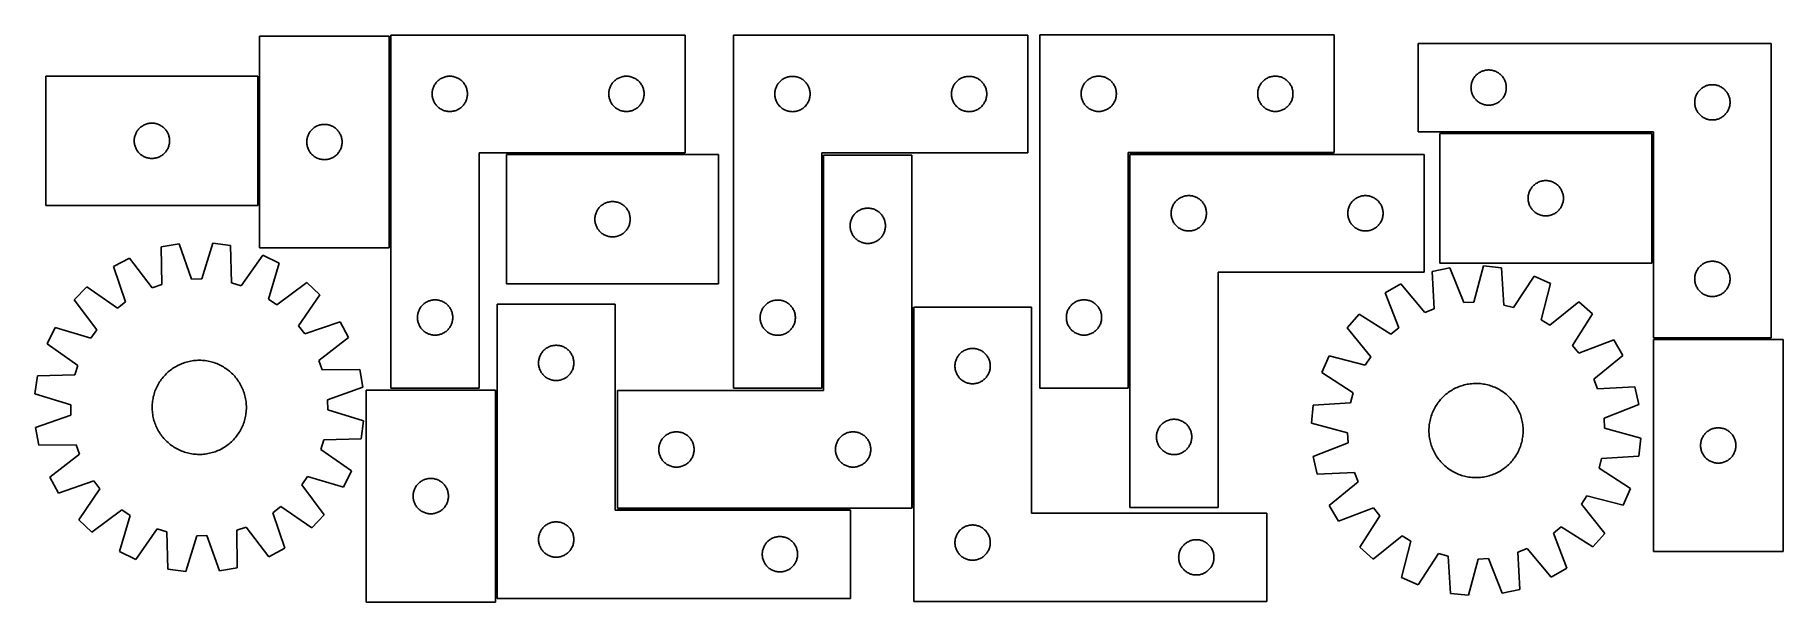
# Model space of a CAD drawing. Header units: millimetres. Extents: x 7 to 1491, y 7 to 489.
import ezdxf

# ---------------------------------------------------------------- set-up
doc = ezdxf.new("R2010")
doc.units = ezdxf.units.MM
doc.layers.add('COMMON', color=5, linetype='CONTINUOUS', true_color=0x0000ff)
doc.layers.add('CUT', color=7, linetype='CONTINUOUS', true_color=0x000000)

msp = doc.modelspace()

# ---------------------------------------------------------------- linework, layer by layer
at = {"layer": 'COMMON'}
for p, q in [((308.231652, 307.574245), (308.231652, 487.574245)), ((196.731651, 343.613311), (196.731651, 453.613311)), ((1379.73868, 405.546906), (1199.73868, 405.546906)), ((1380.488681, 294.796905), (1380.488681, 404.796905)), ((558.981652, 387.746605), (407.194425, 387.746605)), ((675.72055, 188.359154), (675.72055, 386.389435)), ((935.821737, 387.04348), (935.821737, 188.543481)), ((1110.071737, 387.793481), (936.571738, 387.793481)), ((752.22055, 257.245147), (752.22055, 86.389435)), ((1481.238681, 230.546906), (1381.238681, 230.546906)), ((398.582185, 9.889434), (398.582185, 186.762482)), ((699.332185, 85.639435), (501.47055, 85.639435))]:
    msp.add_line(p, q, dxfattribs=at)
at = {"layer": 'CUT'}
for p, q in [((197.481651, 487.574245), (197.481651, 307.574245)), ((307.481651, 487.574245), (197.481651, 487.574245)), ((307.481651, 307.574245), (307.481651, 487.574245)), ((308.981652, 488.496605), (308.981652, 188.496605)), ((558.981652, 488.496605), (308.981652, 488.496605)), ((558.981652, 388.496605), (558.981652, 488.496605)), ((599.970549, 488.359154), (599.970549, 188.359154)), ((849.970549, 488.359154), (599.970549, 488.359154)), ((849.970549, 388.359154), (849.970549, 488.359154)), ((860.071737, 488.543481), (860.071737, 188.543481)), ((1110.071737, 488.543481), (860.071737, 488.543481)), ((1110.071737, 388.543481), (1110.071737, 488.543481)), ((1481.238681, 481.296906), (1181.238681, 481.296906)), ((1181.238681, 481.296906), (1181.238681, 406.296906)), ((1481.238681, 231.296906), (1481.238681, 481.296906)), ((195.98165, 453.613311), (15.98165, 453.613311)), ((15.98165, 453.613311), (15.98165, 343.613311)), ((195.98165, 343.613311), (195.98165, 453.613311)), ((345.396118, 444.855321), (345.74147, 445.546256)), ((345.74147, 445.546256), (346.121932, 446.218497)), ((346.121932, 446.218497), (346.536496, 446.870261)), ((346.536496, 446.870261), (346.984063, 447.499819)), ((346.984063, 447.499819), (347.463445, 448.105503)), ((347.463445, 448.105503), (347.973371, 448.685705)), ((347.973371, 448.685705), (348.512489, 449.238888)), ((348.512489, 449.238888), (349.07937, 449.763584)), ((349.07937, 449.763584), (349.672509, 450.258402)), ((349.672509, 450.258402), (350.290335, 450.72203)), ((350.290335, 450.72203), (350.931209, 451.153238)), ((350.931209, 451.153238), (351.593431, 451.550884)), ((351.593431, 451.550884), (352.275245, 451.913911)), ((352.275245, 451.913911), (352.974843, 452.241358)), ((352.974843, 452.241358), (353.69037, 452.532357)), ((353.69037, 452.532357), (354.419929, 452.786136)), ((354.419929, 452.786136), (355.161585, 453.002021)), ((355.161585, 453.002021), (355.913371, 453.17944)), ((355.913371, 453.17944), (356.673293, 453.317923)), ((356.673293, 453.317923), (357.439337, 453.417103)), ((357.439337, 453.417103), (358.20947, 453.476716)), ((358.20947, 453.476716), (358.981652, 453.496605)), ((358.981652, 453.496605), (359.753833, 453.476716)), ((359.753833, 453.476716), (360.523967, 453.417103)), ((360.523967, 453.417103), (361.29001, 453.317923)), ((361.29001, 453.317923), (362.049933, 453.17944)), ((362.049933, 453.17944), (362.801718, 453.002021)), ((362.801718, 453.002021), (363.543374, 452.786136)), ((363.543374, 452.786136), (364.272933, 452.532357)), ((364.272933, 452.532357), (364.98846, 452.241358)), ((364.98846, 452.241358), (365.688059, 451.913911)), ((365.688059, 451.913911), (366.369873, 451.550884)), ((366.369873, 451.550884), (367.032095, 451.153238)), ((367.032095, 451.153238), (367.672968, 450.72203)), ((367.672968, 450.72203), (368.290794, 450.258402)), ((368.290794, 450.258402), (368.883933, 449.763584)), ((368.883933, 449.763584), (369.450814, 449.238888)), ((369.450814, 449.238888), (369.989932, 448.685705)), ((369.989932, 448.685705), (370.499858, 448.105503)), ((370.499858, 448.105503), (370.97924, 447.499819)), ((370.97924, 447.499819), (371.426807, 446.870261)), ((371.426807, 446.870261), (371.841371, 446.218497)), ((371.841371, 446.218497), (372.221834, 445.546256)), ((372.221834, 445.546256), (372.567186, 444.855321)), ((495.396118, 444.855321), (495.74147, 445.546256)), ((495.74147, 445.546256), (496.121932, 446.218497)), ((496.121932, 446.218497), (496.536496, 446.870261)), ((496.536496, 446.870261), (496.984063, 447.499819)), ((496.984063, 447.499819), (497.463445, 448.105503)), ((497.463445, 448.105503), (497.973371, 448.685705)), ((497.973371, 448.685705), (498.512489, 449.238888)), ((498.512489, 449.238888), (499.07937, 449.763584)), ((499.07937, 449.763584), (499.672509, 450.258402)), ((499.672509, 450.258402), (500.290335, 450.72203)), ((500.290335, 450.72203), (500.931209, 451.153238)), ((500.931209, 451.153238), (501.593431, 451.550884)), ((501.593431, 451.550884), (502.275245, 451.913911)), ((502.275245, 451.913911), (502.974843, 452.241358)), ((502.974843, 452.241358), (503.69037, 452.532357)), ((503.69037, 452.532357), (504.419929, 452.786136)), ((504.419929, 452.786136), (505.161585, 453.002021)), ((505.161585, 453.002021), (505.913371, 453.17944)), ((505.913371, 453.17944), (506.673293, 453.317923)), ((506.673293, 453.317923), (507.439337, 453.417103)), ((507.439337, 453.417103), (508.20947, 453.476716)), ((508.20947, 453.476716), (508.981652, 453.496605)), ((508.981652, 453.496605), (509.753833, 453.476716)), ((509.753833, 453.476716), (510.523967, 453.417103)), ((510.523967, 453.417103), (511.29001, 453.317923)), ((511.29001, 453.317923), (512.049933, 453.17944)), ((512.049933, 453.17944), (512.801718, 453.002021)), ((512.801718, 453.002021), (513.543374, 452.786136)), ((513.543374, 452.786136), (514.272933, 452.532357)), ((514.272933, 452.532357), (514.98846, 452.241358)), ((514.98846, 452.241358), (515.688059, 451.913911)), ((515.688059, 451.913911), (516.369873, 451.550884)), ((516.369873, 451.550884), (517.032095, 451.153238)), ((517.032095, 451.153238), (517.672968, 450.72203)), ((517.672968, 450.72203), (518.290794, 450.258402)), ((518.290794, 450.258402), (518.883933, 449.763584)), ((518.883933, 449.763584), (519.450814, 449.238888)), ((519.450814, 449.238888), (519.989932, 448.685705)), ((519.989932, 448.685705), (520.499858, 448.105503)), ((520.499858, 448.105503), (520.97924, 447.499819)), ((520.97924, 447.499819), (521.426807, 446.870261)), ((521.426807, 446.870261), (521.841371, 446.218497)), ((521.841371, 446.218497), (522.221834, 445.546256)), ((522.221834, 445.546256), (522.567186, 444.855321)), ((636.385015, 444.71787), (636.730367, 445.408805)), ((636.730367, 445.408805), (637.11083, 446.081046)), ((637.11083, 446.081046), (637.525394, 446.73281)), ((637.525394, 446.73281), (637.97296, 447.362368)), ((637.97296, 447.362368), (638.452342, 447.968051)), ((638.452342, 447.968051), (638.962269, 448.548254)), ((638.962269, 448.548254), (639.501387, 449.101437)), ((639.501387, 449.101437), (640.068267, 449.626133)), ((640.068267, 449.626133), (640.661407, 450.120951)), ((640.661407, 450.120951), (641.279233, 450.584579)), ((641.279233, 450.584579), (641.920106, 451.015787)), ((641.920106, 451.015787), (642.582328, 451.413432)), ((642.582328, 451.413432), (643.264142, 451.77646)), ((643.264142, 451.77646), (643.963741, 452.103907)), ((643.963741, 452.103907), (644.679268, 452.394906)), ((644.679268, 452.394906), (645.408827, 452.648684)), ((645.408827, 452.648684), (646.150482, 452.86457)), ((646.150482, 452.86457), (646.902268, 453.041989)), ((646.902268, 453.041989), (647.66219, 453.180472)), ((647.66219, 453.180472), (648.428234, 453.279652)), ((648.428234, 453.279652), (649.198368, 453.339265)), ((649.198368, 453.339265), (649.970549, 453.359154)), ((649.970549, 453.359154), (650.74273, 453.339265)), ((650.74273, 453.339265), (651.512864, 453.279652)), ((651.512864, 453.279652), (652.278908, 453.180472)), ((652.278908, 453.180472), (653.03883, 453.041989)), ((653.03883, 453.041989), (653.790616, 452.86457)), ((653.790616, 452.86457), (654.532272, 452.648684)), ((654.532272, 452.648684), (655.26183, 452.394906)), ((655.26183, 452.394906), (655.977358, 452.103907)), ((655.977358, 452.103907), (656.676956, 451.77646)), ((656.676956, 451.77646), (657.35877, 451.413432)), ((657.35877, 451.413432), (658.020992, 451.015787)), ((658.020992, 451.015787), (658.661866, 450.584579)), ((658.661866, 450.584579), (659.279691, 450.120951)), ((659.279691, 450.120951), (659.872831, 449.626133)), ((659.872831, 449.626133), (660.439711, 449.101437)), ((660.439711, 449.101437), (660.97883, 448.548254)), ((660.97883, 448.548254), (661.488756, 447.968051)), ((661.488756, 447.968051), (661.968138, 447.362368)), ((661.968138, 447.362368), (662.415704, 446.73281)), ((662.415704, 446.73281), (662.830269, 446.081046)), ((662.830269, 446.081046), (663.210731, 445.408805)), ((663.210731, 445.408805), (663.556083, 444.71787)), ((786.385015, 444.71787), (786.730367, 445.408805)), ((786.730367, 445.408805), (787.11083, 446.081046)), ((787.11083, 446.081046), (787.525394, 446.73281)), ((787.525394, 446.73281), (787.97296, 447.362368)), ((787.97296, 447.362368), (788.452342, 447.968051)), ((788.452342, 447.968051), (788.962269, 448.548254)), ((788.962269, 448.548254), (789.501387, 449.101437)), ((789.501387, 449.101437), (790.068267, 449.626133)), ((790.068267, 449.626133), (790.661407, 450.120951)), ((790.661407, 450.120951), (791.279233, 450.584579)), ((791.279233, 450.584579), (791.920106, 451.015787)), ((791.920106, 451.015787), (792.582328, 451.413432)), ((792.582328, 451.413432), (793.264142, 451.77646)), ((793.264142, 451.77646), (793.963741, 452.103907)), ((793.963741, 452.103907), (794.679268, 452.394906)), ((794.679268, 452.394906), (795.408827, 452.648684)), ((795.408827, 452.648684), (796.150482, 452.86457)), ((796.150482, 452.86457), (796.902268, 453.041989)), ((796.902268, 453.041989), (797.66219, 453.180472)), ((797.66219, 453.180472), (798.428234, 453.279652)), ((798.428234, 453.279652), (799.198368, 453.339265)), ((799.198368, 453.339265), (799.970549, 453.359154)), ((799.970549, 453.359154), (800.74273, 453.339265)), ((800.74273, 453.339265), (801.512864, 453.279652)), ((801.512864, 453.279652), (802.278908, 453.180472)), ((802.278908, 453.180472), (803.03883, 453.041989)), ((803.03883, 453.041989), (803.790616, 452.86457)), ((803.790616, 452.86457), (804.532272, 452.648684)), ((804.532272, 452.648684), (805.26183, 452.394906)), ((805.26183, 452.394906), (805.977358, 452.103907)), ((805.977358, 452.103907), (806.676956, 451.77646)), ((806.676956, 451.77646), (807.35877, 451.413432)), ((807.35877, 451.413432), (808.020992, 451.015787)), ((808.020992, 451.015787), (808.661866, 450.584579)), ((808.661866, 450.584579), (809.279691, 450.120951)), ((809.279691, 450.120951), (809.872831, 449.626133)), ((809.872831, 449.626133), (810.439711, 449.101437)), ((810.439711, 449.101437), (810.97883, 448.548254)), ((810.97883, 448.548254), (811.488756, 447.968051)), ((811.488756, 447.968051), (811.968138, 447.362368)), ((811.968138, 447.362368), (812.415704, 446.73281)), ((812.415704, 446.73281), (812.830269, 446.081046)), ((812.830269, 446.081046), (813.210731, 445.408805)), ((813.210731, 445.408805), (813.556083, 444.71787)), ((896.486203, 444.902197), (896.831555, 445.593132)), ((896.831555, 445.593132), (897.212018, 446.265373)), ((897.212018, 446.265373), (897.626582, 446.917137)), ((897.626582, 446.917137), (898.074148, 447.546695)), ((898.074148, 447.546695), (898.55353, 448.152379)), ((898.55353, 448.152379), (899.063457, 448.732581)), ((899.063457, 448.732581), (899.602575, 449.285764)), ((899.602575, 449.285764), (900.169455, 449.81046)), ((900.169455, 449.81046), (900.762595, 450.305278)), ((900.762595, 450.305278), (901.380421, 450.768906)), ((901.380421, 450.768906), (902.021294, 451.200114)), ((902.021294, 451.200114), (902.683516, 451.59776)), ((902.683516, 451.59776), (903.36533, 451.960787)), ((903.36533, 451.960787), (904.064929, 452.288234)), ((904.064929, 452.288234), (904.780456, 452.579233)), ((904.780456, 452.579233), (905.510015, 452.833012)), ((905.510015, 452.833012), (906.25167, 453.048897)), ((906.25167, 453.048897), (907.003456, 453.226316)), ((907.003456, 453.226316), (907.763378, 453.364799)), ((907.763378, 453.364799), (908.529422, 453.463979)), ((908.529422, 453.463979), (909.299556, 453.523592)), ((909.299556, 453.523592), (910.071737, 453.543481)), ((910.071737, 453.543481), (910.843918, 453.523592)), ((910.843918, 453.523592), (911.614052, 453.463979)), ((911.614052, 453.463979), (912.380096, 453.364799)), ((912.380096, 453.364799), (913.140018, 453.226316)), ((913.140018, 453.226316), (913.891804, 453.048897)), ((913.891804, 453.048897), (914.63346, 452.833012)), ((914.63346, 452.833012), (915.363018, 452.579233)), ((915.363018, 452.579233), (916.078546, 452.288234)), ((916.078546, 452.288234), (916.778144, 451.960787)), ((916.778144, 451.960787), (917.459958, 451.59776)), ((917.459958, 451.59776), (918.12218, 451.200114)), ((918.12218, 451.200114), (918.763054, 450.768906)), ((918.763054, 450.768906), (919.380879, 450.305278)), ((919.380879, 450.305278), (919.974019, 449.81046)), ((919.974019, 449.81046), (920.540899, 449.285764)), ((920.540899, 449.285764), (921.080018, 448.732581)), ((921.080018, 448.732581), (921.589944, 448.152379)), ((921.589944, 448.152379), (922.069326, 447.546695)), ((922.069326, 447.546695), (922.516892, 446.917137)), ((922.516892, 446.917137), (922.931457, 446.265373)), ((922.931457, 446.265373), (923.311919, 445.593132)), ((923.311919, 445.593132), (923.657271, 444.902197)), ((1046.486203, 444.902197), (1046.831555, 445.593132)), ((1046.831555, 445.593132), (1047.212018, 446.265373)), ((1047.212018, 446.265373), (1047.626582, 446.917137)), ((1047.626582, 446.917137), (1048.074148, 447.546695)), ((1048.074148, 447.546695), (1048.55353, 448.152379)), ((1048.55353, 448.152379), (1049.063457, 448.732581)), ((1049.063457, 448.732581), (1049.602575, 449.285764)), ((1049.602575, 449.285764), (1050.169455, 449.81046)), ((1050.169455, 449.81046), (1050.762595, 450.305278)), ((1050.762595, 450.305278), (1051.380421, 450.768906)), ((1051.380421, 450.768906), (1052.021294, 451.200114)), ((1052.021294, 451.200114), (1052.683516, 451.59776)), ((1052.683516, 451.59776), (1053.36533, 451.960787)), ((1053.36533, 451.960787), (1054.064929, 452.288234)), ((1054.064929, 452.288234), (1054.780456, 452.579233)), ((1054.780456, 452.579233), (1055.510015, 452.833012)), ((1055.510015, 452.833012), (1056.25167, 453.048897)), ((1056.25167, 453.048897), (1057.003456, 453.226316)), ((1057.003456, 453.226316), (1057.763378, 453.364799)), ((1057.763378, 453.364799), (1058.529422, 453.463979)), ((1058.529422, 453.463979), (1059.299556, 453.523592)), ((1059.299556, 453.523592), (1060.071737, 453.543481)), ((1060.071737, 453.543481), (1060.843918, 453.523592)), ((1060.843918, 453.523592), (1061.614052, 453.463979)), ((1061.614052, 453.463979), (1062.380096, 453.364799)), ((1062.380096, 453.364799), (1063.140018, 453.226316)), ((1063.140018, 453.226316), (1063.891804, 453.048897)), ((1063.891804, 453.048897), (1064.63346, 452.833012)), ((1064.63346, 452.833012), (1065.363018, 452.579233)), ((1065.363018, 452.579233), (1066.078546, 452.288234)), ((1066.078546, 452.288234), (1066.778144, 451.960787)), ((1066.778144, 451.960787), (1067.459958, 451.59776)), ((1067.459958, 451.59776), (1068.12218, 451.200114)), ((1068.12218, 451.200114), (1068.763054, 450.768906)), ((1068.763054, 450.768906), (1069.380879, 450.305278)), ((1069.380879, 450.305278), (1069.974019, 449.81046)), ((1069.974019, 449.81046), (1070.540899, 449.285764)), ((1070.540899, 449.285764), (1071.080018, 448.732581)), ((1071.080018, 448.732581), (1071.589944, 448.152379)), ((1071.589944, 448.152379), (1072.069326, 447.546695)), ((1072.069326, 447.546695), (1072.516892, 446.917137)), ((1072.516892, 446.917137), (1072.931457, 446.265373)), ((1072.931457, 446.265373), (1073.311919, 445.593132)), ((1073.311919, 445.593132), (1073.657271, 444.902197)), ((1226.318183, 445.339221), (1226.417363, 446.105265)), ((1226.417363, 446.105265), (1226.555846, 446.865187)), ((1226.555846, 446.865187), (1226.733265, 447.616973)), ((1226.733265, 447.616973), (1226.94915, 448.358628)), ((1226.94915, 448.358628), (1227.202929, 449.088187)), ((1227.202929, 449.088187), (1227.493928, 449.803714)), ((1227.493928, 449.803714), (1227.821375, 450.503313)), ((1227.821375, 450.503313), (1228.184403, 451.185127)), ((1228.184403, 451.185127), (1228.582048, 451.847349)), ((1228.582048, 451.847349), (1229.013256, 452.488222)), ((1229.013256, 452.488222), (1229.476884, 453.106048)), ((1229.476884, 453.106048), (1229.971702, 453.699188)), ((1229.971702, 453.699188), (1230.496398, 454.266068)), ((1230.496398, 454.266068), (1231.049581, 454.805186)), ((1231.049581, 454.805186), (1231.629783, 455.315113)), ((1231.629783, 455.315113), (1232.235467, 455.794495)), ((1232.235467, 455.794495), (1232.865025, 456.242061)), ((1232.865025, 456.242061), (1233.516789, 456.656625)), ((1233.516789, 456.656625), (1234.18903, 457.037088)), ((1234.18903, 457.037088), (1234.879965, 457.38244)), ((1234.879965, 457.38244), (1235.587763, 457.691765)), ((1235.587763, 457.691765), (1236.310545, 457.964244)), ((1236.310545, 457.964244), (1237.046397, 458.199154)), ((1237.046397, 458.199154), (1237.793365, 458.395871)), ((1237.793365, 458.395871), (1238.54947, 458.553875)), ((1238.54947, 458.553875), (1239.312706, 458.672746)), ((1239.312706, 458.672746), (1240.081049, 458.752169)), ((1240.081049, 458.752169), (1240.852462, 458.791933)), ((1240.852462, 458.791933), (1241.6249, 458.791933)), ((1241.6249, 458.791933), (1242.396313, 458.752169)), ((1242.396313, 458.752169), (1243.164656, 458.672746)), ((1243.164656, 458.672746), (1243.927893, 458.553875)), ((1243.927893, 458.553875), (1244.683997, 458.395871)), ((1244.683997, 458.395871), (1245.430966, 458.199154)), ((1245.430966, 458.199154), (1246.166817, 457.964244)), ((1246.166817, 457.964244), (1246.8896, 457.691765)), ((1246.8896, 457.691765), (1247.597397, 457.38244)), ((1247.597397, 457.38244), (1248.288332, 457.037088)), ((1248.288332, 457.037088), (1248.960573, 456.656625)), ((1248.960573, 456.656625), (1249.612337, 456.242061)), ((1249.612337, 456.242061), (1250.241895, 455.794495)), ((1250.241895, 455.794495), (1250.847579, 455.315113)), ((1250.847579, 455.315113), (1251.427781, 454.805186)), ((1251.427781, 454.805186), (1251.980964, 454.266068)), ((1251.980964, 454.266068), (1252.50566, 453.699188)), ((1252.50566, 453.699188), (1253.000478, 453.106048)), ((1253.000478, 453.106048), (1253.464106, 452.488222)), ((1253.464106, 452.488222), (1253.895315, 451.847349)), ((1253.895315, 451.847349), (1254.29296, 451.185127)), ((1254.29296, 451.185127), (1254.655987, 450.503313)), ((1254.655987, 450.503313), (1254.983435, 449.803714)), ((1254.983435, 449.803714), (1255.274433, 449.088187)), ((1255.274433, 449.088187), (1255.528212, 448.358628)), ((1255.528212, 448.358628), (1255.744097, 447.616973)), ((1255.744097, 447.616973), (1255.921516, 446.865187)), ((1255.921516, 446.865187), (1256.06, 446.105265)), ((1256.06, 446.105265), (1256.159179, 445.339221)), ((1425.587763, 445.191765), (1426.310545, 445.464244)), ((1426.310545, 445.464244), (1427.046397, 445.699154)), ((1427.046397, 445.699154), (1427.793365, 445.895871)), ((1427.793365, 445.895871), (1428.54947, 446.053875)), ((1428.54947, 446.053875), (1429.312706, 446.172746)), ((1429.312706, 446.172746), (1430.081049, 446.252169)), ((1430.081049, 446.252169), (1430.852462, 446.291933)), ((1430.852462, 446.291933), (1431.6249, 446.291933)), ((1431.6249, 446.291933), (1432.396313, 446.252169)), ((1432.396313, 446.252169), (1433.164656, 446.172746)), ((1433.164656, 446.172746), (1433.927893, 446.053875)), ((1433.927893, 446.053875), (1434.683997, 445.895871)), ((1434.683997, 445.895871), (1435.430966, 445.699154)), ((1435.430966, 445.699154), (1436.166817, 445.464244)), ((1436.166817, 445.464244), (1436.8896, 445.191765)), ((343.986625, 438.882824), (344.026389, 439.654237)), ((343.986625, 438.110386), (343.986625, 438.882824)), ((344.026389, 437.338973), (343.986625, 438.110386)), ((344.026389, 439.654237), (344.105812, 440.42258)), ((344.105812, 436.57063), (344.026389, 437.338973)), ((344.105812, 440.42258), (344.224682, 441.185816)), ((344.224682, 435.807394), (344.105812, 436.57063)), ((344.224682, 441.185816), (344.382686, 441.941921)), ((344.382686, 435.051289), (344.224682, 435.807394)), ((344.382686, 441.941921), (344.579404, 442.688889)), ((344.579404, 434.30432), (344.382686, 435.051289)), ((344.579404, 442.688889), (344.814313, 443.424741)), ((344.814313, 433.568469), (344.579404, 434.30432)), ((344.814313, 443.424741), (345.086792, 444.147523)), ((345.086792, 432.845686), (344.814313, 433.568469)), ((345.086792, 444.147523), (345.396118, 444.855321)), ((345.396118, 432.137889), (345.086792, 432.845686)), ((345.74147, 431.446954), (345.396118, 432.137889)), ((346.121932, 430.774713), (345.74147, 431.446954)), ((346.536496, 430.122949), (346.121932, 430.774713)), ((371.841371, 430.774713), (371.426807, 430.122949)), ((372.221834, 431.446954), (371.841371, 430.774713)), ((372.567186, 432.137889), (372.221834, 431.446954)), ((372.567186, 444.855321), (372.876511, 444.147523)), ((372.876511, 432.845686), (372.567186, 432.137889)), ((372.876511, 444.147523), (373.14899, 443.424741)), ((373.14899, 433.568469), (372.876511, 432.845686)), ((373.14899, 443.424741), (373.3839, 442.688889)), ((373.3839, 434.30432), (373.14899, 433.568469)), ((373.3839, 442.688889), (373.580617, 441.941921)), ((373.580617, 435.051289), (373.3839, 434.30432)), ((373.580617, 441.941921), (373.738621, 441.185816)), ((373.738621, 435.807394), (373.580617, 435.051289)), ((373.738621, 441.185816), (373.857492, 440.42258)), ((373.857492, 436.57063), (373.738621, 435.807394)), ((373.857492, 440.42258), (373.936915, 439.654237)), ((373.936915, 437.338973), (373.857492, 436.57063)), ((373.936915, 439.654237), (373.976679, 438.882824)), ((373.976679, 438.110386), (373.936915, 437.338973)), ((373.976679, 438.882824), (373.976679, 438.110386)), ((493.986625, 438.882824), (494.026389, 439.654237)), ((493.986625, 438.110386), (493.986625, 438.882824)), ((494.026389, 437.338973), (493.986625, 438.110386)), ((494.026389, 439.654237), (494.105812, 440.42258)), ((494.105812, 436.57063), (494.026389, 437.338973)), ((494.105812, 440.42258), (494.224682, 441.185816)), ((494.224682, 435.807394), (494.105812, 436.57063)), ((494.224682, 441.185816), (494.382686, 441.941921)), ((494.382686, 435.051289), (494.224682, 435.807394)), ((494.382686, 441.941921), (494.579404, 442.688889)), ((494.579404, 434.30432), (494.382686, 435.051289)), ((494.579404, 442.688889), (494.814313, 443.424741)), ((494.814313, 433.568469), (494.579404, 434.30432)), ((494.814313, 443.424741), (495.086792, 444.147523)), ((495.086792, 432.845686), (494.814313, 433.568469)), ((495.086792, 444.147523), (495.396118, 444.855321)), ((495.396118, 432.137889), (495.086792, 432.845686)), ((495.74147, 431.446954), (495.396118, 432.137889)), ((496.121932, 430.774713), (495.74147, 431.446954)), ((496.536496, 430.122949), (496.121932, 430.774713)), ((521.841371, 430.774713), (521.426807, 430.122949)), ((522.221834, 431.446954), (521.841371, 430.774713)), ((522.567186, 432.137889), (522.221834, 431.446954)), ((522.567186, 444.855321), (522.876511, 444.147523)), ((522.876511, 432.845686), (522.567186, 432.137889)), ((522.876511, 444.147523), (523.14899, 443.424741)), ((523.14899, 433.568469), (522.876511, 432.845686)), ((523.14899, 443.424741), (523.3839, 442.688889)), ((523.3839, 434.30432), (523.14899, 433.568469)), ((523.3839, 442.688889), (523.580617, 441.941921)), ((523.580617, 435.051289), (523.3839, 434.30432)), ((523.580617, 441.941921), (523.738621, 441.185816)), ((523.738621, 435.807394), (523.580617, 435.051289)), ((523.738621, 441.185816), (523.857492, 440.42258)), ((523.857492, 436.57063), (523.738621, 435.807394)), ((523.857492, 440.42258), (523.936915, 439.654237)), ((523.936915, 437.338973), (523.857492, 436.57063)), ((523.936915, 439.654237), (523.976679, 438.882824)), ((523.976679, 438.110386), (523.936915, 437.338973)), ((523.976679, 438.882824), (523.976679, 438.110386)), ((634.975522, 438.745372), (635.015286, 439.516786)), ((634.975522, 437.972935), (634.975522, 438.745372)), ((635.015286, 437.201522), (634.975522, 437.972935)), ((635.015286, 439.516786), (635.094709, 440.285129)), ((635.094709, 436.433178), (635.015286, 437.201522)), ((635.094709, 440.285129), (635.21358, 441.048365)), ((635.21358, 435.669942), (635.094709, 436.433178)), ((635.21358, 441.048365), (635.371584, 441.80447)), ((635.371584, 434.913838), (635.21358, 435.669942)), ((635.371584, 441.80447), (635.568301, 442.551438)), ((635.568301, 434.166869), (635.371584, 434.913838)), ((635.568301, 442.551438), (635.803211, 443.287289)), ((635.803211, 433.431018), (635.568301, 434.166869)), ((635.803211, 443.287289), (636.07569, 444.010072)), ((636.07569, 432.708235), (635.803211, 433.431018)), ((636.07569, 444.010072), (636.385015, 444.71787)), ((636.385015, 432.000438), (636.07569, 432.708235)), ((636.730367, 431.309503), (636.385015, 432.000438)), ((637.11083, 430.637262), (636.730367, 431.309503)), ((637.525394, 429.985498), (637.11083, 430.637262)), ((662.830269, 430.637262), (662.415704, 429.985498)), ((663.210731, 431.309503), (662.830269, 430.637262)), ((663.556083, 432.000438), (663.210731, 431.309503)), ((663.556083, 444.71787), (663.865409, 444.010072)), ((663.865409, 432.708235), (663.556083, 432.000438)), ((663.865409, 444.010072), (664.137888, 443.287289)), ((664.137888, 433.431018), (663.865409, 432.708235)), ((664.137888, 443.287289), (664.372797, 442.551438)), ((664.372797, 434.166869), (664.137888, 433.431018)), ((664.372797, 442.551438), (664.569515, 441.80447)), ((664.569515, 434.913838), (664.372797, 434.166869)), ((664.569515, 441.80447), (664.727518, 441.048365)), ((664.727518, 435.669942), (664.569515, 434.913838)), ((664.727518, 441.048365), (664.846389, 440.285129)), ((664.846389, 436.433178), (664.727518, 435.669942)), ((664.846389, 440.285129), (664.925812, 439.516786)), ((664.925812, 437.201522), (664.846389, 436.433178)), ((664.925812, 439.516786), (664.965576, 438.745372)), ((664.965576, 437.972935), (664.925812, 437.201522)), ((664.965576, 438.745372), (664.965576, 437.972935)), ((784.975522, 438.745372), (785.015286, 439.516786)), ((784.975522, 437.972935), (784.975522, 438.745372)), ((785.015286, 437.201522), (784.975522, 437.972935)), ((785.015286, 439.516786), (785.094709, 440.285129)), ((785.094709, 436.433178), (785.015286, 437.201522)), ((785.094709, 440.285129), (785.21358, 441.048365)), ((785.21358, 435.669942), (785.094709, 436.433178)), ((785.21358, 441.048365), (785.371584, 441.80447)), ((785.371584, 434.913838), (785.21358, 435.669942)), ((785.371584, 441.80447), (785.568301, 442.551438)), ((785.568301, 434.166869), (785.371584, 434.913838)), ((785.568301, 442.551438), (785.803211, 443.287289)), ((785.803211, 433.431018), (785.568301, 434.166869)), ((785.803211, 443.287289), (786.07569, 444.010072)), ((786.07569, 432.708235), (785.803211, 433.431018)), ((786.07569, 444.010072), (786.385015, 444.71787)), ((786.385015, 432.000438), (786.07569, 432.708235)), ((786.730367, 431.309503), (786.385015, 432.000438)), ((787.11083, 430.637262), (786.730367, 431.309503)), ((787.525394, 429.985498), (787.11083, 430.637262)), ((812.830269, 430.637262), (812.415704, 429.985498)), ((813.210731, 431.309503), (812.830269, 430.637262)), ((813.556083, 432.000438), (813.210731, 431.309503)), ((813.556083, 444.71787), (813.865409, 444.010072)), ((813.865409, 432.708235), (813.556083, 432.000438)), ((813.865409, 444.010072), (814.137888, 443.287289)), ((814.137888, 433.431018), (813.865409, 432.708235)), ((814.137888, 443.287289), (814.372797, 442.551438)), ((814.372797, 434.166869), (814.137888, 433.431018)), ((814.372797, 442.551438), (814.569515, 441.80447)), ((814.569515, 434.913838), (814.372797, 434.166869)), ((814.569515, 441.80447), (814.727518, 441.048365)), ((814.727518, 435.669942), (814.569515, 434.913838)), ((814.727518, 441.048365), (814.846389, 440.285129)), ((814.846389, 436.433178), (814.727518, 435.669942)), ((814.846389, 440.285129), (814.925812, 439.516786)), ((814.925812, 437.201522), (814.846389, 436.433178)), ((814.925812, 439.516786), (814.965576, 438.745372)), ((814.965576, 437.972935), (814.925812, 437.201522)), ((814.965576, 438.745372), (814.965576, 437.972935)), ((895.07671, 438.9297), (895.116474, 439.701113)), ((895.07671, 438.157262), (895.07671, 438.9297)), ((895.116474, 437.385849), (895.07671, 438.157262)), ((895.116474, 439.701113), (895.195897, 440.469456)), ((895.195897, 436.617506), (895.116474, 437.385849)), ((895.195897, 440.469456), (895.314768, 441.232692)), ((895.314768, 435.85427), (895.195897, 436.617506)), ((895.314768, 441.232692), (895.472772, 441.988797)), ((895.472772, 435.098165), (895.314768, 435.85427)), ((895.472772, 441.988797), (895.669489, 442.735765)), ((895.669489, 434.351196), (895.472772, 435.098165)), ((895.669489, 442.735765), (895.904399, 443.471617)), ((895.904399, 433.615345), (895.669489, 434.351196)), ((895.904399, 443.471617), (896.176878, 444.194399)), ((896.176878, 432.892562), (895.904399, 433.615345)), ((896.176878, 444.194399), (896.486203, 444.902197)), ((896.486203, 432.184765), (896.176878, 432.892562)), ((896.831555, 431.49383), (896.486203, 432.184765)), ((897.212018, 430.821589), (896.831555, 431.49383)), ((897.626582, 430.169825), (897.212018, 430.821589)), ((922.931457, 430.821589), (922.516892, 430.169825)), ((923.311919, 431.49383), (922.931457, 430.821589)), ((923.657271, 432.184765), (923.311919, 431.49383)), ((923.657271, 444.902197), (923.966597, 444.194399)), ((923.966597, 432.892562), (923.657271, 432.184765)), ((923.966597, 444.194399), (924.239076, 443.471617)), ((924.239076, 433.615345), (923.966597, 432.892562)), ((924.239076, 443.471617), (924.473985, 442.735765)), ((924.473985, 434.351196), (924.239076, 433.615345)), ((924.473985, 442.735765), (924.670703, 441.988797)), ((924.670703, 435.098165), (924.473985, 434.351196)), ((924.670703, 441.988797), (924.828706, 441.232692)), ((924.828706, 435.85427), (924.670703, 435.098165)), ((924.828706, 441.232692), (924.947577, 440.469456)), ((924.947577, 436.617506), (924.828706, 435.85427)), ((924.947577, 440.469456), (925.027, 439.701113)), ((925.027, 437.385849), (924.947577, 436.617506)), ((925.027, 439.701113), (925.066764, 438.9297)), ((925.066764, 438.157262), (925.027, 437.385849)), ((925.066764, 438.9297), (925.066764, 438.157262)), ((1045.07671, 438.9297), (1045.116474, 439.701113)), ((1045.07671, 438.157262), (1045.07671, 438.9297)), ((1045.116474, 437.385849), (1045.07671, 438.157262)), ((1045.116474, 439.701113), (1045.195897, 440.469456)), ((1045.195897, 436.617506), (1045.116474, 437.385849)), ((1045.195897, 440.469456), (1045.314768, 441.232692)), ((1045.314768, 435.85427), (1045.195897, 436.617506)), ((1045.314768, 441.232692), (1045.472772, 441.988797)), ((1045.472772, 435.098165), (1045.314768, 435.85427)), ((1045.472772, 441.988797), (1045.669489, 442.735765)), ((1045.669489, 434.351196), (1045.472772, 435.098165)), ((1045.669489, 442.735765), (1045.904399, 443.471617)), ((1045.904399, 433.615345), (1045.669489, 434.351196)), ((1045.904399, 443.471617), (1046.176878, 444.194399)), ((1046.176878, 432.892562), (1045.904399, 433.615345)), ((1046.176878, 444.194399), (1046.486203, 444.902197)), ((1046.486203, 432.184765), (1046.176878, 432.892562)), ((1046.831555, 431.49383), (1046.486203, 432.184765)), ((1047.212018, 430.821589), (1046.831555, 431.49383)), ((1047.626582, 430.169825), (1047.212018, 430.821589)), ((1072.931457, 430.821589), (1072.516892, 430.169825)), ((1073.311919, 431.49383), (1072.931457, 430.821589)), ((1073.657271, 432.184765), (1073.311919, 431.49383)), ((1073.657271, 444.902197), (1073.966597, 444.194399)), ((1073.966597, 432.892562), (1073.657271, 432.184765)), ((1073.966597, 444.194399), (1074.239076, 443.471617)), ((1074.239076, 433.615345), (1073.966597, 432.892562)), ((1074.239076, 443.471617), (1074.473985, 442.735765)), ((1074.473985, 434.351196), (1074.239076, 433.615345)), ((1074.473985, 442.735765), (1074.670703, 441.988797)), ((1074.670703, 435.098165), (1074.473985, 434.351196)), ((1074.670703, 441.988797), (1074.828706, 441.232692)), ((1074.828706, 435.85427), (1074.670703, 435.098165)), ((1074.828706, 441.232692), (1074.947577, 440.469456)), ((1074.947577, 436.617506), (1074.828706, 435.85427)), ((1074.947577, 440.469456), (1075.027, 439.701113)), ((1075.027, 437.385849), (1074.947577, 436.617506)), ((1075.027, 439.701113), (1075.066764, 438.9297)), ((1075.066764, 438.157262), (1075.027, 437.385849)), ((1075.066764, 438.9297), (1075.066764, 438.157262)), ((1226.238681, 443.796906), (1226.25857, 444.569087)), ((1226.25857, 443.024725), (1226.238681, 443.796906)), ((1226.25857, 444.569087), (1226.318183, 445.339221)), ((1226.318183, 442.254591), (1226.25857, 443.024725)), ((1226.417363, 441.488547), (1226.318183, 442.254591)), ((1226.555846, 440.728625), (1226.417363, 441.488547)), ((1226.733265, 439.976839), (1226.555846, 440.728625)), ((1226.94915, 439.235183), (1226.733265, 439.976839)), ((1227.202929, 438.505625), (1226.94915, 439.235183)), ((1227.493928, 437.790097), (1227.202929, 438.505625)), ((1227.821375, 437.090499), (1227.493928, 437.790097)), ((1228.184403, 436.408685), (1227.821375, 437.090499)), ((1228.582048, 435.746463), (1228.184403, 436.408685)), ((1229.013256, 435.105589), (1228.582048, 435.746463)), ((1229.476884, 434.487764), (1229.013256, 435.105589)), ((1229.971702, 433.894624), (1229.476884, 434.487764)), ((1230.496398, 433.327744), (1229.971702, 433.894624)), ((1231.049581, 432.788625), (1230.496398, 433.327744)), ((1231.629783, 432.278699), (1231.049581, 432.788625)), ((1232.235467, 431.799317), (1231.629783, 432.278699)), ((1232.865025, 431.351751), (1232.235467, 431.799317)), ((1233.516789, 430.937186), (1232.865025, 431.351751)), ((1234.18903, 430.556724), (1233.516789, 430.937186)), ((1234.879965, 430.211372), (1234.18903, 430.556724)), ((1248.288332, 430.556724), (1247.597397, 430.211372)), ((1248.960573, 430.937186), (1248.288332, 430.556724)), ((1249.612337, 431.351751), (1248.960573, 430.937186)), ((1250.241895, 431.799317), (1249.612337, 431.351751)), ((1250.847579, 432.278699), (1250.241895, 431.799317)), ((1251.427781, 432.788625), (1250.847579, 432.278699)), ((1251.980964, 433.327744), (1251.427781, 432.788625)), ((1252.50566, 433.894624), (1251.980964, 433.327744)), ((1253.000478, 434.487764), (1252.50566, 433.894624)), ((1253.464106, 435.105589), (1253.000478, 434.487764)), ((1253.895315, 435.746463), (1253.464106, 435.105589)), ((1254.29296, 436.408685), (1253.895315, 435.746463)), ((1254.655987, 437.090499), (1254.29296, 436.408685)), ((1254.983435, 437.790097), (1254.655987, 437.090499)), ((1255.274433, 438.505625), (1254.983435, 437.790097)), ((1255.528212, 439.235183), (1255.274433, 438.505625)), ((1255.744097, 439.976839), (1255.528212, 439.235183)), ((1255.921516, 440.728625), (1255.744097, 439.976839)), ((1256.06, 441.488547), (1255.921516, 440.728625)), ((1256.159179, 442.254591), (1256.06, 441.488547)), ((1256.159179, 445.339221), (1256.218793, 444.569087)), ((1256.218793, 443.024725), (1256.159179, 442.254591)), ((1256.218793, 444.569087), (1256.238681, 443.796906)), ((1256.238681, 443.796906), (1256.218793, 443.024725)), ((1416.238681, 431.296906), (1416.25857, 432.069087)), ((1416.25857, 430.524725), (1416.238681, 431.296906)), ((1416.25857, 432.069087), (1416.318183, 432.839221)), ((1416.318183, 429.754591), (1416.25857, 430.524725)), ((1416.318183, 432.839221), (1416.417363, 433.605265)), ((1416.417363, 433.605265), (1416.555846, 434.365187)), ((1416.555846, 434.365187), (1416.733265, 435.116973)), ((1416.733265, 435.116973), (1416.94915, 435.858628)), ((1416.94915, 435.858628), (1417.202929, 436.588187)), ((1417.202929, 436.588187), (1417.493928, 437.303714)), ((1417.493928, 437.303714), (1417.821375, 438.003313)), ((1417.821375, 438.003313), (1418.184403, 438.685127)), ((1418.184403, 438.685127), (1418.582048, 439.347349)), ((1418.582048, 439.347349), (1419.013256, 439.988222)), ((1419.013256, 439.988222), (1419.476884, 440.606048)), ((1419.476884, 440.606048), (1419.971702, 441.199188)), ((1419.971702, 441.199188), (1420.496398, 441.766068)), ((1420.496398, 441.766068), (1421.049581, 442.305186)), ((1421.049581, 442.305186), (1421.629783, 442.815113)), ((1421.629783, 442.815113), (1422.235467, 443.294495)), ((1422.235467, 443.294495), (1422.865025, 443.742061)), ((1422.865025, 443.742061), (1423.516789, 444.156625)), ((1423.516789, 444.156625), (1424.18903, 444.537088)), ((1424.18903, 444.537088), (1424.879965, 444.88244)), ((1424.879965, 444.88244), (1425.587763, 445.191765)), ((1436.8896, 445.191765), (1437.597397, 444.88244)), ((1437.597397, 444.88244), (1438.288332, 444.537088)), ((1438.288332, 444.537088), (1438.960573, 444.156625)), ((1438.960573, 444.156625), (1439.612337, 443.742061)), ((1439.612337, 443.742061), (1440.241895, 443.294495)), ((1440.241895, 443.294495), (1440.847579, 442.815113)), ((1440.847579, 442.815113), (1441.427781, 442.305186)), ((1441.427781, 442.305186), (1441.980964, 441.766068)), ((1441.980964, 441.766068), (1442.50566, 441.199188)), ((1442.50566, 441.199188), (1443.000478, 440.606048)), ((1443.000478, 440.606048), (1443.464106, 439.988222)), ((1443.464106, 439.988222), (1443.895315, 439.347349)), ((1443.895315, 439.347349), (1444.29296, 438.685127)), ((1444.29296, 438.685127), (1444.655987, 438.003313)), ((1444.655987, 438.003313), (1444.983435, 437.303714)), ((1444.983435, 437.303714), (1445.274433, 436.588187)), ((1445.274433, 436.588187), (1445.528212, 435.858628)), ((1445.528212, 435.858628), (1445.744097, 435.116973)), ((1445.744097, 435.116973), (1445.921516, 434.365187)), ((1445.921516, 434.365187), (1446.06, 433.605265)), ((1446.06, 433.605265), (1446.159179, 432.839221)), ((1446.159179, 432.839221), (1446.218793, 432.069087)), ((1446.218793, 430.524725), (1446.159179, 429.754591)), ((1446.218793, 432.069087), (1446.238681, 431.296906)), ((1446.238681, 431.296906), (1446.218793, 430.524725)), ((346.984063, 429.493391), (346.536496, 430.122949)), ((347.463445, 428.887707), (346.984063, 429.493391)), ((347.973371, 428.307505), (347.463445, 428.887707)), ((348.512489, 427.754322), (347.973371, 428.307505)), ((349.07937, 427.229626), (348.512489, 427.754322)), ((349.672509, 426.734808), (349.07937, 427.229626)), ((350.290335, 426.27118), (349.672509, 426.734808)), ((350.931209, 425.839971), (350.290335, 426.27118)), ((351.593431, 425.442326), (350.931209, 425.839971)), ((352.275245, 425.079299), (351.593431, 425.442326)), ((352.974843, 424.751851), (352.275245, 425.079299)), ((353.69037, 424.460853), (352.974843, 424.751851)), ((354.419929, 424.207074), (353.69037, 424.460853)), ((355.161585, 423.991189), (354.419929, 424.207074)), ((355.913371, 423.81377), (355.161585, 423.991189)), ((356.673293, 423.675286), (355.913371, 423.81377)), ((357.439337, 423.576107), (356.673293, 423.675286)), ((358.20947, 423.516494), (357.439337, 423.576107)), ((358.981652, 423.496605), (358.20947, 423.516494)), ((359.753833, 423.516494), (358.981652, 423.496605)), ((360.523967, 423.576107), (359.753833, 423.516494)), ((361.29001, 423.675286), (360.523967, 423.576107)), ((362.049933, 423.81377), (361.29001, 423.675286)), ((362.801718, 423.991189), (362.049933, 423.81377)), ((363.543374, 424.207074), (362.801718, 423.991189)), ((364.272933, 424.460853), (363.543374, 424.207074)), ((364.98846, 424.751851), (364.272933, 424.460853)), ((365.688059, 425.079299), (364.98846, 424.751851)), ((366.369873, 425.442326), (365.688059, 425.079299)), ((367.032095, 425.839971), (366.369873, 425.442326)), ((367.672968, 426.27118), (367.032095, 425.839971)), ((368.290794, 426.734808), (367.672968, 426.27118)), ((368.883933, 427.229626), (368.290794, 426.734808)), ((369.450814, 427.754322), (368.883933, 427.229626)), ((369.989932, 428.307505), (369.450814, 427.754322)), ((370.499858, 428.887707), (369.989932, 428.307505)), ((370.97924, 429.493391), (370.499858, 428.887707)), ((371.426807, 430.122949), (370.97924, 429.493391)), ((496.984063, 429.493391), (496.536496, 430.122949)), ((497.463445, 428.887707), (496.984063, 429.493391)), ((497.973371, 428.307505), (497.463445, 428.887707)), ((498.512489, 427.754322), (497.973371, 428.307505)), ((499.07937, 427.229626), (498.512489, 427.754322)), ((499.672509, 426.734808), (499.07937, 427.229626)), ((500.290335, 426.27118), (499.672509, 426.734808)), ((500.931209, 425.839971), (500.290335, 426.27118)), ((501.593431, 425.442326), (500.931209, 425.839971)), ((502.275245, 425.079299), (501.593431, 425.442326)), ((502.974843, 424.751851), (502.275245, 425.079299)), ((503.69037, 424.460853), (502.974843, 424.751851)), ((504.419929, 424.207074), (503.69037, 424.460853)), ((505.161585, 423.991189), (504.419929, 424.207074)), ((505.913371, 423.81377), (505.161585, 423.991189)), ((506.673293, 423.675286), (505.913371, 423.81377)), ((507.439337, 423.576107), (506.673293, 423.675286)), ((508.20947, 423.516494), (507.439337, 423.576107)), ((508.981652, 423.496605), (508.20947, 423.516494)), ((509.753833, 423.516494), (508.981652, 423.496605)), ((510.523967, 423.576107), (509.753833, 423.516494)), ((511.29001, 423.675286), (510.523967, 423.576107)), ((512.049933, 423.81377), (511.29001, 423.675286)), ((512.801718, 423.991189), (512.049933, 423.81377)), ((513.543374, 424.207074), (512.801718, 423.991189)), ((514.272933, 424.460853), (513.543374, 424.207074)), ((514.98846, 424.751851), (514.272933, 424.460853)), ((515.688059, 425.079299), (514.98846, 424.751851)), ((516.369873, 425.442326), (515.688059, 425.079299)), ((517.032095, 425.839971), (516.369873, 425.442326)), ((517.672968, 426.27118), (517.032095, 425.839971)), ((518.290794, 426.734808), (517.672968, 426.27118)), ((518.883933, 427.229626), (518.290794, 426.734808)), ((519.450814, 427.754322), (518.883933, 427.229626)), ((519.989932, 428.307505), (519.450814, 427.754322)), ((520.499858, 428.887707), (519.989932, 428.307505)), ((520.97924, 429.493391), (520.499858, 428.887707)), ((521.426807, 430.122949), (520.97924, 429.493391)), ((637.97296, 429.35594), (637.525394, 429.985498)), ((638.452342, 428.750256), (637.97296, 429.35594)), ((638.962269, 428.170054), (638.452342, 428.750256)), ((639.501387, 427.616871), (638.962269, 428.170054)), ((640.068267, 427.092175), (639.501387, 427.616871)), ((640.661407, 426.597357), (640.068267, 427.092175)), ((641.279233, 426.133729), (640.661407, 426.597357)), ((641.920106, 425.70252), (641.279233, 426.133729)), ((642.582328, 425.304875), (641.920106, 425.70252)), ((643.264142, 424.941847), (642.582328, 425.304875)), ((643.963741, 424.6144), (643.264142, 424.941847)), ((644.679268, 424.323401), (643.963741, 424.6144)), ((645.408827, 424.069623), (644.679268, 424.323401)), ((646.150482, 423.853738), (645.408827, 424.069623)), ((646.902268, 423.676318), (646.150482, 423.853738)), ((647.66219, 423.537835), (646.902268, 423.676318)), ((648.428234, 423.438656), (647.66219, 423.537835)), ((649.198368, 423.379042), (648.428234, 423.438656)), ((649.970549, 423.359154), (649.198368, 423.379042)), ((650.74273, 423.379042), (649.970549, 423.359154)), ((651.512864, 423.438656), (650.74273, 423.379042)), ((652.278908, 423.537835), (651.512864, 423.438656)), ((653.03883, 423.676318), (652.278908, 423.537835)), ((653.790616, 423.853738), (653.03883, 423.676318)), ((654.532272, 424.069623), (653.790616, 423.853738)), ((655.26183, 424.323401), (654.532272, 424.069623)), ((655.977358, 424.6144), (655.26183, 424.323401)), ((656.676956, 424.941847), (655.977358, 424.6144)), ((657.35877, 425.304875), (656.676956, 424.941847)), ((658.020992, 425.70252), (657.35877, 425.304875)), ((658.661866, 426.133729), (658.020992, 425.70252)), ((659.279691, 426.597357), (658.661866, 426.133729)), ((659.872831, 427.092175), (659.279691, 426.597357)), ((660.439711, 427.616871), (659.872831, 427.092175)), ((660.97883, 428.170054), (660.439711, 427.616871)), ((661.488756, 428.750256), (660.97883, 428.170054)), ((661.968138, 429.35594), (661.488756, 428.750256)), ((662.415704, 429.985498), (661.968138, 429.35594)), ((787.97296, 429.35594), (787.525394, 429.985498)), ((788.452342, 428.750256), (787.97296, 429.35594)), ((788.962269, 428.170054), (788.452342, 428.750256)), ((789.501387, 427.616871), (788.962269, 428.170054)), ((790.068267, 427.092175), (789.501387, 427.616871)), ((790.661407, 426.597357), (790.068267, 427.092175)), ((791.279233, 426.133729), (790.661407, 426.597357)), ((791.920106, 425.70252), (791.279233, 426.133729)), ((792.582328, 425.304875), (791.920106, 425.70252)), ((793.264142, 424.941847), (792.582328, 425.304875)), ((793.963741, 424.6144), (793.264142, 424.941847)), ((794.679268, 424.323401), (793.963741, 424.6144)), ((795.408827, 424.069623), (794.679268, 424.323401)), ((796.150482, 423.853738), (795.408827, 424.069623)), ((796.902268, 423.676318), (796.150482, 423.853738)), ((797.66219, 423.537835), (796.902268, 423.676318)), ((798.428234, 423.438656), (797.66219, 423.537835)), ((799.198368, 423.379042), (798.428234, 423.438656)), ((799.970549, 423.359154), (799.198368, 423.379042)), ((800.74273, 423.379042), (799.970549, 423.359154)), ((801.512864, 423.438656), (800.74273, 423.379042)), ((802.278908, 423.537835), (801.512864, 423.438656)), ((803.03883, 423.676318), (802.278908, 423.537835)), ((803.790616, 423.853738), (803.03883, 423.676318)), ((804.532272, 424.069623), (803.790616, 423.853738)), ((805.26183, 424.323401), (804.532272, 424.069623)), ((805.977358, 424.6144), (805.26183, 424.323401)), ((806.676956, 424.941847), (805.977358, 424.6144)), ((807.35877, 425.304875), (806.676956, 424.941847)), ((808.020992, 425.70252), (807.35877, 425.304875)), ((808.661866, 426.133729), (808.020992, 425.70252)), ((809.279691, 426.597357), (808.661866, 426.133729)), ((809.872831, 427.092175), (809.279691, 426.597357)), ((810.439711, 427.616871), (809.872831, 427.092175)), ((810.97883, 428.170054), (810.439711, 427.616871)), ((811.488756, 428.750256), (810.97883, 428.170054)), ((811.968138, 429.35594), (811.488756, 428.750256)), ((812.415704, 429.985498), (811.968138, 429.35594)), ((898.074148, 429.540267), (897.626582, 430.169825)), ((898.55353, 428.934583), (898.074148, 429.540267)), ((899.063457, 428.354381), (898.55353, 428.934583)), ((899.602575, 427.801198), (899.063457, 428.354381)), ((900.169455, 427.276502), (899.602575, 427.801198)), ((900.762595, 426.781684), (900.169455, 427.276502)), ((901.380421, 426.318056), (900.762595, 426.781684)), ((902.021294, 425.886847), (901.380421, 426.318056)), ((902.683516, 425.489202), (902.021294, 425.886847)), ((903.36533, 425.126175), (902.683516, 425.489202)), ((904.064929, 424.798727), (903.36533, 425.126175)), ((904.780456, 424.507729), (904.064929, 424.798727)), ((905.510015, 424.25395), (904.780456, 424.507729)), ((906.25167, 424.038065), (905.510015, 424.25395)), ((907.003456, 423.860646), (906.25167, 424.038065)), ((907.763378, 423.722162), (907.003456, 423.860646)), ((908.529422, 423.622983), (907.763378, 423.722162)), ((909.299556, 423.56337), (908.529422, 423.622983)), ((910.071737, 423.543481), (909.299556, 423.56337)), ((910.843918, 423.56337), (910.071737, 423.543481)), ((911.614052, 423.622983), (910.843918, 423.56337)), ((912.380096, 423.722162), (911.614052, 423.622983)), ((913.140018, 423.860646), (912.380096, 423.722162)), ((913.891804, 424.038065), (913.140018, 423.860646)), ((914.63346, 424.25395), (913.891804, 424.038065)), ((915.363018, 424.507729), (914.63346, 424.25395)), ((916.078546, 424.798727), (915.363018, 424.507729)), ((916.778144, 425.126175), (916.078546, 424.798727)), ((917.459958, 425.489202), (916.778144, 425.126175)), ((918.12218, 425.886847), (917.459958, 425.489202)), ((918.763054, 426.318056), (918.12218, 425.886847)), ((919.380879, 426.781684), (918.763054, 426.318056)), ((919.974019, 427.276502), (919.380879, 426.781684)), ((920.540899, 427.801198), (919.974019, 427.276502)), ((921.080018, 428.354381), (920.540899, 427.801198)), ((921.589944, 428.934583), (921.080018, 428.354381)), ((922.069326, 429.540267), (921.589944, 428.934583)), ((922.516892, 430.169825), (922.069326, 429.540267)), ((1048.074148, 429.540267), (1047.626582, 430.169825)), ((1048.55353, 428.934583), (1048.074148, 429.540267)), ((1049.063457, 428.354381), (1048.55353, 428.934583)), ((1049.602575, 427.801198), (1049.063457, 428.354381)), ((1050.169455, 427.276502), (1049.602575, 427.801198)), ((1050.762595, 426.781684), (1050.169455, 427.276502)), ((1051.380421, 426.318056), (1050.762595, 426.781684)), ((1052.021294, 425.886847), (1051.380421, 426.318056)), ((1052.683516, 425.489202), (1052.021294, 425.886847)), ((1053.36533, 425.126175), (1052.683516, 425.489202)), ((1054.064929, 424.798727), (1053.36533, 425.126175)), ((1054.780456, 424.507729), (1054.064929, 424.798727)), ((1055.510015, 424.25395), (1054.780456, 424.507729)), ((1056.25167, 424.038065), (1055.510015, 424.25395)), ((1057.003456, 423.860646), (1056.25167, 424.038065)), ((1057.763378, 423.722162), (1057.003456, 423.860646)), ((1058.529422, 423.622983), (1057.763378, 423.722162)), ((1059.299556, 423.56337), (1058.529422, 423.622983)), ((1060.071737, 423.543481), (1059.299556, 423.56337)), ((1060.843918, 423.56337), (1060.071737, 423.543481)), ((1061.614052, 423.622983), (1060.843918, 423.56337)), ((1062.380096, 423.722162), (1061.614052, 423.622983)), ((1063.140018, 423.860646), (1062.380096, 423.722162)), ((1063.891804, 424.038065), (1063.140018, 423.860646)), ((1064.63346, 424.25395), (1063.891804, 424.038065)), ((1065.363018, 424.507729), (1064.63346, 424.25395)), ((1066.078546, 424.798727), (1065.363018, 424.507729)), ((1066.778144, 425.126175), (1066.078546, 424.798727)), ((1067.459958, 425.489202), (1066.778144, 425.126175)), ((1068.12218, 425.886847), (1067.459958, 425.489202)), ((1068.763054, 426.318056), (1068.12218, 425.886847)), ((1069.380879, 426.781684), (1068.763054, 426.318056)), ((1069.974019, 427.276502), (1069.380879, 426.781684)), ((1070.540899, 427.801198), (1069.974019, 427.276502)), ((1071.080018, 428.354381), (1070.540899, 427.801198)), ((1071.589944, 428.934583), (1071.080018, 428.354381)), ((1072.069326, 429.540267), (1071.589944, 428.934583)), ((1072.516892, 430.169825), (1072.069326, 429.540267)), ((1235.587763, 429.902046), (1234.879965, 430.211372)), ((1236.310545, 429.629567), (1235.587763, 429.902046)), ((1237.046397, 429.394658), (1236.310545, 429.629567)), ((1237.793365, 429.19794), (1237.046397, 429.394658)), ((1238.54947, 429.039937), (1237.793365, 429.19794)), ((1239.312706, 428.921066), (1238.54947, 429.039937)), ((1240.081049, 428.841643), (1239.312706, 428.921066)), ((1240.852462, 428.801879), (1240.081049, 428.841643)), ((1241.6249, 428.801879), (1240.852462, 428.801879)), ((1242.396313, 428.841643), (1241.6249, 428.801879)), ((1243.164656, 428.921066), (1242.396313, 428.841643)), ((1243.927893, 429.039937), (1243.164656, 428.921066)), ((1244.683997, 429.19794), (1243.927893, 429.039937)), ((1245.430966, 429.394658), (1244.683997, 429.19794)), ((1246.166817, 429.629567), (1245.430966, 429.394658)), ((1246.8896, 429.902046), (1246.166817, 429.629567)), ((1247.597397, 430.211372), (1246.8896, 429.902046)), ((1416.417363, 428.988547), (1416.318183, 429.754591)), ((1416.555846, 428.228625), (1416.417363, 428.988547)), ((1416.733265, 427.476839), (1416.555846, 428.228625)), ((1416.94915, 426.735183), (1416.733265, 427.476839)), ((1417.202929, 426.005625), (1416.94915, 426.735183)), ((1417.493928, 425.290097), (1417.202929, 426.005625)), ((1417.821375, 424.590499), (1417.493928, 425.290097)), ((1418.184403, 423.908685), (1417.821375, 424.590499)), ((1418.582048, 423.246463), (1418.184403, 423.908685)), ((1419.013256, 422.605589), (1418.582048, 423.246463)), ((1419.476884, 421.987764), (1419.013256, 422.605589)), ((1419.971702, 421.394624), (1419.476884, 421.987764)), ((1420.496398, 420.827744), (1419.971702, 421.394624)), ((1421.049581, 420.288625), (1420.496398, 420.827744)), ((1421.629783, 419.778699), (1421.049581, 420.288625)), ((1422.235467, 419.299317), (1421.629783, 419.778699)), ((1422.865025, 418.851751), (1422.235467, 419.299317)), ((1423.516789, 418.437186), (1422.865025, 418.851751)), ((1424.18903, 418.056724), (1423.516789, 418.437186)), ((1424.879965, 417.711372), (1424.18903, 418.056724)), ((1425.587763, 417.402046), (1424.879965, 417.711372)), ((1426.310545, 417.129567), (1425.587763, 417.402046)), ((1427.046397, 416.894658), (1426.310545, 417.129567)), ((1427.793365, 416.69794), (1427.046397, 416.894658)), ((1428.54947, 416.539937), (1427.793365, 416.69794)), ((1429.312706, 416.421066), (1428.54947, 416.539937)), ((1430.081049, 416.341643), (1429.312706, 416.421066)), ((1430.852462, 416.301879), (1430.081049, 416.341643)), ((1431.6249, 416.301879), (1430.852462, 416.301879)), ((1432.396313, 416.341643), (1431.6249, 416.301879)), ((1433.164656, 416.421066), (1432.396313, 416.341643)), ((1433.927893, 416.539937), (1433.164656, 416.421066)), ((1434.683997, 416.69794), (1433.927893, 416.539937)), ((1435.430966, 416.894658), (1434.683997, 416.69794)), ((1436.166817, 417.129567), (1435.430966, 416.894658)), ((1436.8896, 417.402046), (1436.166817, 417.129567)), ((1437.597397, 417.711372), (1436.8896, 417.402046)), ((1438.288332, 418.056724), (1437.597397, 417.711372)), ((1438.960573, 418.437186), (1438.288332, 418.056724)), ((1439.612337, 418.851751), (1438.960573, 418.437186)), ((1440.241895, 419.299317), (1439.612337, 418.851751)), ((1440.847579, 419.778699), (1440.241895, 419.299317)), ((1441.427781, 420.288625), (1440.847579, 419.778699)), ((1441.980964, 420.827744), (1441.427781, 420.288625)), ((1442.50566, 421.394624), (1441.980964, 420.827744)), ((1443.000478, 421.987764), (1442.50566, 421.394624)), ((1443.464106, 422.605589), (1443.000478, 421.987764)), ((1443.895315, 423.246463), (1443.464106, 422.605589)), ((1444.29296, 423.908685), (1443.895315, 423.246463)), ((1444.655987, 424.590499), (1444.29296, 423.908685)), ((1444.983435, 425.290097), (1444.655987, 424.590499)), ((1445.274433, 426.005625), (1444.983435, 425.290097)), ((1445.528212, 426.735183), (1445.274433, 426.005625)), ((1445.744097, 427.476839), (1445.528212, 426.735183)), ((1445.921516, 428.228625), (1445.744097, 427.476839)), ((1446.06, 428.988547), (1445.921516, 428.228625)), ((1446.159179, 429.754591), (1446.06, 428.988547)), ((91.061152, 400.155626), (91.160331, 400.92167)), ((91.160331, 400.92167), (91.298814, 401.681592)), ((91.298814, 401.681592), (91.476234, 402.433378)), ((91.476234, 402.433378), (91.692119, 403.175034)), ((91.692119, 403.175034), (91.945897, 403.904592)), ((91.945897, 403.904592), (92.236896, 404.62012)), ((92.236896, 404.62012), (92.564343, 405.319718)), ((92.564343, 405.319718), (92.927371, 406.001532)), ((92.927371, 406.001532), (93.325016, 406.663754)), ((93.325016, 406.663754), (93.756225, 407.304628)), ((93.756225, 407.304628), (94.219853, 407.922453)), ((94.219853, 407.922453), (94.714671, 408.515593)), ((94.714671, 408.515593), (95.239367, 409.082473)), ((95.239367, 409.082473), (95.79255, 409.621592)), ((95.79255, 409.621592), (96.372752, 410.131518)), ((96.372752, 410.131518), (96.978435, 410.6109)), ((96.978435, 410.6109), (97.607994, 411.058466)), ((97.607994, 411.058466), (98.259758, 411.473031)), ((98.259758, 411.473031), (98.931999, 411.853493)), ((98.931999, 411.853493), (99.622934, 412.198845)), ((99.622934, 412.198845), (100.330731, 412.508171)), ((100.330731, 412.508171), (101.053514, 412.78065)), ((101.053514, 412.78065), (101.789365, 413.015559)), ((101.789365, 413.015559), (102.536334, 413.212277)), ((102.536334, 413.212277), (103.292438, 413.37028)), ((103.292438, 413.37028), (104.055674, 413.489151)), ((104.055674, 413.489151), (104.824018, 413.568574)), ((104.824018, 413.568574), (105.595431, 413.608338)), ((105.595431, 413.608338), (106.367868, 413.608338)), ((106.367868, 413.608338), (107.139282, 413.568574)), ((107.139282, 413.568574), (107.907625, 413.489151)), ((107.907625, 413.489151), (108.670861, 413.37028)), ((108.670861, 413.37028), (109.426966, 413.212277)), ((109.426966, 413.212277), (110.173934, 413.015559)), ((110.173934, 413.015559), (110.909785, 412.78065)), ((110.909785, 412.78065), (111.632568, 412.508171)), ((111.632568, 412.508171), (112.340366, 412.198845)), ((112.340366, 412.198845), (113.031301, 411.853493)), ((113.031301, 411.853493), (113.703542, 411.473031)), ((113.703542, 411.473031), (114.355305, 411.058466)), ((114.355305, 411.058466), (114.984864, 410.6109)), ((114.984864, 410.6109), (115.590547, 410.131518)), ((115.590547, 410.131518), (116.17075, 409.621592)), ((116.17075, 409.621592), (116.723932, 409.082473)), ((116.723932, 409.082473), (117.248629, 408.515593)), ((117.248629, 408.515593), (117.743447, 407.922453)), ((117.743447, 407.922453), (118.207075, 407.304628)), ((118.207075, 407.304628), (118.638283, 406.663754)), ((118.638283, 406.663754), (119.035928, 406.001532)), ((119.035928, 406.001532), (119.398956, 405.319718)), ((119.398956, 405.319718), (119.726403, 404.62012)), ((119.726403, 404.62012), (120.017402, 403.904592)), ((120.017402, 403.904592), (120.27118, 403.175034)), ((120.27118, 403.175034), (120.487066, 402.433378)), ((120.487066, 402.433378), (120.664485, 401.681592)), ((120.664485, 401.681592), (120.802968, 400.92167)), ((120.802968, 400.92167), (120.902148, 400.155626)), ((237.724681, 400.263456), (237.882685, 401.019561)), ((237.882685, 401.019561), (238.079403, 401.766529)), ((238.079403, 401.766529), (238.314312, 402.502381)), ((238.314312, 402.502381), (238.586791, 403.225163)), ((238.586791, 403.225163), (238.896117, 403.932961)), ((238.896117, 403.932961), (239.241469, 404.623896)), ((239.241469, 404.623896), (239.621931, 405.296137)), ((239.621931, 405.296137), (240.036495, 405.947901)), ((240.036495, 405.947901), (240.484062, 406.577459)), ((240.484062, 406.577459), (240.963444, 407.183143)), ((240.963444, 407.183143), (241.47337, 407.763345)), ((241.47337, 407.763345), (242.012488, 408.316528)), ((242.012488, 408.316528), (242.579369, 408.841224)), ((242.579369, 408.841224), (243.172508, 409.336042)), ((243.172508, 409.336042), (243.790334, 409.79967)), ((243.790334, 409.79967), (244.431208, 410.230878)), ((244.431208, 410.230878), (245.09343, 410.628523)), ((245.09343, 410.628523), (245.775244, 410.991551)), ((245.775244, 410.991551), (246.474842, 411.318998)), ((246.474842, 411.318998), (247.190369, 411.609997)), ((247.190369, 411.609997), (247.919928, 411.863776)), ((247.919928, 411.863776), (248.661584, 412.079661)), ((248.661584, 412.079661), (249.41337, 412.25708)), ((249.41337, 412.25708), (250.173292, 412.395563)), ((250.173292, 412.395563), (250.939336, 412.494743)), ((250.939336, 412.494743), (251.709469, 412.554356)), ((251.709469, 412.554356), (252.481651, 412.574245)), ((252.481651, 412.574245), (253.253832, 412.554356)), ((253.253832, 412.554356), (254.023966, 412.494743)), ((254.023966, 412.494743), (254.790009, 412.395563)), ((254.790009, 412.395563), (255.549932, 412.25708)), ((255.549932, 412.25708), (256.301717, 412.079661)), ((256.301717, 412.079661), (257.043373, 411.863776)), ((257.043373, 411.863776), (257.772932, 411.609997)), ((257.772932, 411.609997), (258.488459, 411.318998)), ((258.488459, 411.318998), (259.188058, 410.991551)), ((259.188058, 410.991551), (259.869872, 410.628523)), ((259.869872, 410.628523), (260.532094, 410.230878)), ((260.532094, 410.230878), (261.172967, 409.79967)), ((261.172967, 409.79967), (261.790793, 409.336042)), ((261.790793, 409.336042), (262.383932, 408.841224)), ((262.383932, 408.841224), (262.950813, 408.316528)), ((262.950813, 408.316528), (263.489931, 407.763345)), ((263.489931, 407.763345), (263.999857, 407.183143)), ((263.999857, 407.183143), (264.479239, 406.577459)), ((264.479239, 406.577459), (264.926806, 405.947901)), ((264.926806, 405.947901), (265.34137, 405.296137)), ((265.34137, 405.296137), (265.721833, 404.623896)), ((265.721833, 404.623896), (266.067185, 403.932961)), ((266.067185, 403.932961), (266.37651, 403.225163)), ((266.37651, 403.225163), (266.648989, 402.502381)), ((266.648989, 402.502381), (266.883899, 401.766529)), ((266.883899, 401.766529), (267.080616, 401.019561)), ((267.080616, 401.019561), (267.23862, 400.263456)), ((1181.238681, 406.296906), (1381.238681, 406.296906)), ((1379.73868, 404.796905), (1199.73868, 404.796905)), ((1199.73868, 404.796905), (1199.73868, 294.796905)), ((1379.73868, 294.796905), (1379.73868, 404.796905)), ((1381.238681, 406.296906), (1381.238681, 231.296906)), ((90.98165, 398.613311), (91.001538, 399.385492)), ((91.001538, 397.84113), (90.98165, 398.613311)), ((91.001538, 399.385492), (91.061152, 400.155626)), ((91.061152, 397.070996), (91.001538, 397.84113)), ((91.160331, 396.304952), (91.061152, 397.070996)), ((91.298814, 395.54503), (91.160331, 396.304952)), ((91.476234, 394.793244), (91.298814, 395.54503)), ((91.692119, 394.051589), (91.476234, 394.793244)), ((91.945897, 393.32203), (91.692119, 394.051589)), ((92.236896, 392.606503), (91.945897, 393.32203)), ((92.564343, 391.906904), (92.236896, 392.606503)), ((92.927371, 391.22509), (92.564343, 391.906904)), ((93.325016, 390.562868), (92.927371, 391.22509)), ((93.756225, 389.921995), (93.325016, 390.562868)), ((94.219853, 389.304169), (93.756225, 389.921995)), ((94.714671, 388.711029), (94.219853, 389.304169)), ((95.239367, 388.144149), (94.714671, 388.711029)), ((95.79255, 387.605031), (95.239367, 388.144149)), ((96.372752, 387.095104), (95.79255, 387.605031)), ((96.978435, 386.615722), (96.372752, 387.095104)), ((97.607994, 386.168156), (96.978435, 386.615722)), ((98.259758, 385.753592), (97.607994, 386.168156)), ((114.355305, 386.168156), (113.703542, 385.753592)), ((114.984864, 386.615722), (114.355305, 386.168156)), ((115.590547, 387.095104), (114.984864, 386.615722)), ((116.17075, 387.605031), (115.590547, 387.095104)), ((116.723932, 388.144149), (116.17075, 387.605031)), ((117.248629, 388.711029), (116.723932, 388.144149)), ((117.743447, 389.304169), (117.248629, 388.711029)), ((118.207075, 389.921995), (117.743447, 389.304169)), ((118.638283, 390.562868), (118.207075, 389.921995)), ((119.035928, 391.22509), (118.638283, 390.562868)), ((119.398956, 391.906904), (119.035928, 391.22509)), ((119.726403, 392.606503), (119.398956, 391.906904)), ((120.017402, 393.32203), (119.726403, 392.606503)), ((120.27118, 394.051589), (120.017402, 393.32203)), ((120.487066, 394.793244), (120.27118, 394.051589)), ((120.664485, 395.54503), (120.487066, 394.793244)), ((120.802968, 396.304952), (120.664485, 395.54503)), ((120.902148, 397.070996), (120.802968, 396.304952)), ((120.902148, 400.155626), (120.961761, 399.385492)), ((120.961761, 397.84113), (120.902148, 397.070996)), ((120.961761, 399.385492), (120.98165, 398.613311)), ((120.98165, 398.613311), (120.961761, 397.84113)), ((237.486624, 397.960464), (237.526388, 398.731877)), ((237.486624, 397.188026), (237.486624, 397.960464)), ((237.526388, 396.416613), (237.486624, 397.188026)), ((237.526388, 398.731877), (237.605811, 399.50022)), ((237.605811, 395.64827), (237.526388, 396.416613)), ((237.605811, 399.50022), (237.724681, 400.263456)), ((237.724681, 394.885033), (237.605811, 395.64827)), ((237.882685, 394.128929), (237.724681, 394.885033)), ((238.079403, 393.38196), (237.882685, 394.128929)), ((238.314312, 392.646109), (238.079403, 393.38196)), ((238.586791, 391.923326), (238.314312, 392.646109)), ((238.896117, 391.215529), (238.586791, 391.923326)), ((239.241469, 390.524594), (238.896117, 391.215529)), ((239.621931, 389.852353), (239.241469, 390.524594)), ((240.036495, 389.200589), (239.621931, 389.852353)), ((240.484062, 388.571031), (240.036495, 389.200589)), ((240.963444, 387.965347), (240.484062, 388.571031)), ((241.47337, 387.385145), (240.963444, 387.965347)), ((242.012488, 386.831962), (241.47337, 387.385145)), ((242.579369, 386.307266), (242.012488, 386.831962)), ((243.172508, 385.812448), (242.579369, 386.307266)), ((262.383932, 386.307266), (261.790793, 385.812448)), ((262.950813, 386.831962), (262.383932, 386.307266)), ((263.489931, 387.385145), (262.950813, 386.831962)), ((263.999857, 387.965347), (263.489931, 387.385145)), ((264.479239, 388.571031), (263.999857, 387.965347)), ((264.926806, 389.200589), (264.479239, 388.571031)), ((265.34137, 389.852353), (264.926806, 389.200589)), ((265.721833, 390.524594), (265.34137, 389.852353)), ((266.067185, 391.215529), (265.721833, 390.524594)), ((266.37651, 391.923326), (266.067185, 391.215529)), ((266.648989, 392.646109), (266.37651, 391.923326)), ((266.883899, 393.38196), (266.648989, 392.646109)), ((267.080616, 394.128929), (266.883899, 393.38196)), ((267.23862, 394.885033), (267.080616, 394.128929)), ((267.23862, 400.263456), (267.357491, 399.50022)), ((267.357491, 395.64827), (267.23862, 394.885033)), ((267.357491, 399.50022), (267.436914, 398.731877)), ((267.436914, 396.416613), (267.357491, 395.64827)), ((267.436914, 398.731877), (267.476678, 397.960464)), ((267.476678, 397.188026), (267.436914, 396.416613)), ((267.476678, 397.960464), (267.476678, 397.188026)), ((383.981652, 188.496605), (383.981652, 388.496605)), ((383.981652, 388.496605), (558.981652, 388.496605)), ((587.194425, 386.996604), (407.194425, 386.996604)), ((407.194425, 386.996604), (407.194425, 276.996604)), ((587.194425, 276.996604), (587.194425, 386.996604)), ((674.970549, 188.359154), (674.970549, 388.359154)), ((674.970549, 388.359154), (849.970549, 388.359154)), ((751.47055, 386.389435), (676.47055, 386.389435)), ((676.47055, 386.389435), (676.47055, 186.389435)), ((751.47055, 86.389435), (751.47055, 386.389435)), ((935.071737, 188.543481), (935.071737, 388.543481)), ((935.071737, 388.543481), (1110.071737, 388.543481)), ((936.571738, 387.04348), (936.571738, 87.04348)), ((1186.571738, 387.04348), (936.571738, 387.04348)), ((1186.571738, 287.04348), (1186.571738, 387.04348)), ((98.931999, 385.373129), (98.259758, 385.753592)), ((99.622934, 385.027777), (98.931999, 385.373129)), ((100.330731, 384.718452), (99.622934, 385.027777)), ((101.053514, 384.445973), (100.330731, 384.718452)), ((101.789365, 384.211063), (101.053514, 384.445973)), ((102.536334, 384.014345), (101.789365, 384.211063)), ((103.292438, 383.856342), (102.536334, 384.014345)), ((104.055674, 383.737471), (103.292438, 383.856342)), ((104.824018, 383.658048), (104.055674, 383.737471)), ((105.595431, 383.618284), (104.824018, 383.658048)), ((106.367868, 383.618284), (105.595431, 383.618284)), ((107.139282, 383.658048), (106.367868, 383.618284)), ((107.907625, 383.737471), (107.139282, 383.658048)), ((108.670861, 383.856342), (107.907625, 383.737471)), ((109.426966, 384.014345), (108.670861, 383.856342)), ((110.173934, 384.211063), (109.426966, 384.014345)), ((110.909785, 384.445973), (110.173934, 384.211063)), ((111.632568, 384.718452), (110.909785, 384.445973)), ((112.340366, 385.027777), (111.632568, 384.718452)), ((113.031301, 385.373129), (112.340366, 385.027777)), ((113.703542, 385.753592), (113.031301, 385.373129)), ((243.790334, 385.34882), (243.172508, 385.812448)), ((244.431208, 384.917611), (243.790334, 385.34882)), ((245.09343, 384.519966), (244.431208, 384.917611)), ((245.775244, 384.156939), (245.09343, 384.519966)), ((246.474842, 383.829491), (245.775244, 384.156939)), ((247.190369, 383.538493), (246.474842, 383.829491)), ((247.919928, 383.284714), (247.190369, 383.538493)), ((248.661584, 383.068829), (247.919928, 383.284714)), ((249.41337, 382.89141), (248.661584, 383.068829)), ((250.173292, 382.752926), (249.41337, 382.89141)), ((250.939336, 382.653747), (250.173292, 382.752926)), ((251.709469, 382.594134), (250.939336, 382.653747)), ((252.481651, 382.574245), (251.709469, 382.594134)), ((253.253832, 382.594134), (252.481651, 382.574245)), ((254.023966, 382.653747), (253.253832, 382.594134)), ((254.790009, 382.752926), (254.023966, 382.653747)), ((255.549932, 382.89141), (254.790009, 382.752926)), ((256.301717, 383.068829), (255.549932, 382.89141)), ((257.043373, 383.284714), (256.301717, 383.068829)), ((257.772932, 383.538493), (257.043373, 383.284714)), ((258.488459, 383.829491), (257.772932, 383.538493)), ((259.188058, 384.156939), (258.488459, 383.829491)), ((259.869872, 384.519966), (259.188058, 384.156939)), ((260.532094, 384.917611), (259.869872, 384.519966)), ((261.172967, 385.34882), (260.532094, 384.917611)), ((261.790793, 385.812448), (261.172967, 385.34882)), ((1275.993927, 355.803713), (1276.321374, 356.503312)), ((1276.321374, 356.503312), (1276.684402, 357.185126)), ((1276.684402, 357.185126), (1277.082047, 357.847348)), ((1277.082047, 357.847348), (1277.513255, 358.488221)), ((1277.513255, 358.488221), (1277.976883, 359.106047)), ((1277.976883, 359.106047), (1278.471701, 359.699187)), ((1278.471701, 359.699187), (1278.996397, 360.266067)), ((1278.996397, 360.266067), (1279.54958, 360.805185)), ((1279.54958, 360.805185), (1280.129782, 361.315112)), ((1280.129782, 361.315112), (1280.735466, 361.794494)), ((1280.735466, 361.794494), (1281.365024, 362.24206)), ((1281.365024, 362.24206), (1282.016788, 362.656624)), ((1282.016788, 362.656624), (1282.689029, 363.037087)), ((1282.689029, 363.037087), (1283.379964, 363.382439)), ((1283.379964, 363.382439), (1284.087762, 363.691764)), ((1284.087762, 363.691764), (1284.810544, 363.964243)), ((1284.810544, 363.964243), (1285.546396, 364.199153)), ((1285.546396, 364.199153), (1286.293364, 364.39587)), ((1286.293364, 364.39587), (1287.049469, 364.553874)), ((1287.049469, 364.553874), (1287.812705, 364.672745)), ((1287.812705, 364.672745), (1288.581048, 364.752168)), ((1288.581048, 364.752168), (1289.352461, 364.791932)), ((1289.352461, 364.791932), (1290.124899, 364.791932)), ((1290.124899, 364.791932), (1290.896312, 364.752168)), ((1290.896312, 364.752168), (1291.664655, 364.672745)), ((1291.664655, 364.672745), (1292.427892, 364.553874)), ((1292.427892, 364.553874), (1293.183996, 364.39587)), ((1293.183996, 364.39587), (1293.930965, 364.199153)), ((1293.930965, 364.199153), (1294.666816, 363.964243)), ((1294.666816, 363.964243), (1295.389599, 363.691764)), ((1295.389599, 363.691764), (1296.097396, 363.382439)), ((1296.097396, 363.382439), (1296.788331, 363.037087)), ((1296.788331, 363.037087), (1297.460572, 362.656624)), ((1297.460572, 362.656624), (1298.112336, 362.24206)), ((1298.112336, 362.24206), (1298.741894, 361.794494)), ((1298.741894, 361.794494), (1299.347578, 361.315112)), ((1299.347578, 361.315112), (1299.92778, 360.805185)), ((1299.92778, 360.805185), (1300.480963, 360.266067)), ((1300.480963, 360.266067), (1301.005659, 359.699187)), ((1301.005659, 359.699187), (1301.500477, 359.106047)), ((1301.500477, 359.106047), (1301.964105, 358.488221)), ((1301.964105, 358.488221), (1302.395314, 357.847348)), ((1302.395314, 357.847348), (1302.792959, 357.185126)), ((1302.792959, 357.185126), (1303.155986, 356.503312)), ((1303.155986, 356.503312), (1303.483434, 355.803713)), ((15.98165, 343.613311), (195.98165, 343.613311)), ((485.432628, 341.305746), (485.927446, 341.898886)), ((485.927446, 341.898886), (486.452142, 342.465766)), ((486.452142, 342.465766), (487.005325, 343.004884)), ((487.005325, 343.004884), (487.585527, 343.514811)), ((487.585527, 343.514811), (488.19121, 343.994193)), ((488.19121, 343.994193), (488.820769, 344.441759)), ((488.820769, 344.441759), (489.472533, 344.856323)), ((489.472533, 344.856323), (490.144774, 345.236786)), ((490.144774, 345.236786), (490.835709, 345.582138)), ((490.835709, 345.582138), (491.543506, 345.891463)), ((491.543506, 345.891463), (492.266289, 346.163942)), ((492.266289, 346.163942), (493.00214, 346.398852)), ((493.00214, 346.398852), (493.749109, 346.59557)), ((493.749109, 346.59557), (494.505213, 346.753573)), ((494.505213, 346.753573), (495.268449, 346.872444)), ((495.268449, 346.872444), (496.036793, 346.951867)), ((496.036793, 346.951867), (496.808206, 346.991631)), ((496.808206, 346.991631), (497.580643, 346.991631)), ((497.580643, 346.991631), (498.352057, 346.951867)), ((498.352057, 346.951867), (499.1204, 346.872444)), ((499.1204, 346.872444), (499.883636, 346.753573)), ((499.883636, 346.753573), (500.639741, 346.59557)), ((500.639741, 346.59557), (501.386709, 346.398852)), ((501.386709, 346.398852), (502.12256, 346.163942)), ((502.12256, 346.163942), (502.845343, 345.891463)), ((502.845343, 345.891463), (503.553141, 345.582138)), ((503.553141, 345.582138), (504.244076, 345.236786)), ((504.244076, 345.236786), (504.916317, 344.856323)), ((504.916317, 344.856323), (505.568081, 344.441759)), ((505.568081, 344.441759), (506.197639, 343.994193)), ((506.197639, 343.994193), (506.803322, 343.514811)), ((506.803322, 343.514811), (507.383525, 343.004884)), ((507.383525, 343.004884), (507.936708, 342.465766)), ((507.936708, 342.465766), (508.461404, 341.898886)), ((508.461404, 341.898886), (508.956222, 341.305746)), ((972.16949, 341.235764), (972.4044, 341.971616)), ((972.4044, 341.971616), (972.676879, 342.694398)), ((972.676879, 342.694398), (972.986204, 343.402196)), ((972.986204, 343.402196), (973.331556, 344.093131)), ((973.331556, 344.093131), (973.712019, 344.765372)), ((973.712019, 344.765372), (974.126583, 345.417136)), ((974.126583, 345.417136), (974.574149, 346.046694)), ((974.574149, 346.046694), (975.053531, 346.652378)), ((975.053531, 346.652378), (975.563458, 347.23258)), ((975.563458, 347.23258), (976.102576, 347.785763)), ((976.102576, 347.785763), (976.669456, 348.310459)), ((976.669456, 348.310459), (977.262596, 348.805277)), ((977.262596, 348.805277), (977.880422, 349.268905)), ((977.880422, 349.268905), (978.521295, 349.700113)), ((978.521295, 349.700113), (979.183517, 350.097759)), ((979.183517, 350.097759), (979.865331, 350.460786)), ((979.865331, 350.460786), (980.56493, 350.788233)), ((980.56493, 350.788233), (981.280457, 351.079232)), ((981.280457, 351.079232), (982.010016, 351.333011)), ((982.010016, 351.333011), (982.751671, 351.548896)), ((982.751671, 351.548896), (983.503457, 351.726315)), ((983.503457, 351.726315), (984.263379, 351.864798)), ((984.263379, 351.864798), (985.029423, 351.963978)), ((985.029423, 351.963978), (985.799557, 352.023591)), ((985.799557, 352.023591), (986.571738, 352.04348)), ((986.571738, 352.04348), (987.343919, 352.023591)), ((987.343919, 352.023591), (988.114053, 351.963978)), ((988.114053, 351.963978), (988.880097, 351.864798)), ((988.880097, 351.864798), (989.640019, 351.726315)), ((989.640019, 351.726315), (990.391805, 351.548896)), ((990.391805, 351.548896), (991.133461, 351.333011)), ((991.133461, 351.333011), (991.863019, 351.079232)), ((991.863019, 351.079232), (992.578547, 350.788233)), ((992.578547, 350.788233), (993.278145, 350.460786)), ((993.278145, 350.460786), (993.959959, 350.097759)), ((993.959959, 350.097759), (994.622181, 349.700113)), ((994.622181, 349.700113), (995.263055, 349.268905)), ((995.263055, 349.268905), (995.88088, 348.805277)), ((995.88088, 348.805277), (996.47402, 348.310459)), ((996.47402, 348.310459), (997.0409, 347.785763)), ((997.0409, 347.785763), (997.580019, 347.23258)), ((997.580019, 347.23258), (998.089945, 346.652378)), ((998.089945, 346.652378), (998.569327, 346.046694)), ((998.569327, 346.046694), (999.016893, 345.417136)), ((999.016893, 345.417136), (999.431458, 344.765372)), ((999.431458, 344.765372), (999.81192, 344.093131)), ((999.81192, 344.093131), (1000.157272, 343.402196)), ((1000.157272, 343.402196), (1000.466598, 342.694398)), ((1000.466598, 342.694398), (1000.739077, 341.971616)), ((1000.739077, 341.971616), (1000.973986, 341.235764)), ((1122.16949, 341.235764), (1122.4044, 341.971616)), ((1122.4044, 341.971616), (1122.676879, 342.694398)), ((1122.676879, 342.694398), (1122.986204, 343.402196)), ((1122.986204, 343.402196), (1123.331556, 344.093131)), ((1123.331556, 344.093131), (1123.712019, 344.765372)), ((1123.712019, 344.765372), (1124.126583, 345.417136)), ((1124.126583, 345.417136), (1124.574149, 346.046694)), ((1124.574149, 346.046694), (1125.053531, 346.652378)), ((1125.053531, 346.652378), (1125.563458, 347.23258)), ((1125.563458, 347.23258), (1126.102576, 347.785763)), ((1126.102576, 347.785763), (1126.669456, 348.310459)), ((1126.669456, 348.310459), (1127.262596, 348.805277)), ((1127.262596, 348.805277), (1127.880422, 349.268905)), ((1127.880422, 349.268905), (1128.521295, 349.700113)), ((1128.521295, 349.700113), (1129.183517, 350.097759)), ((1129.183517, 350.097759), (1129.865331, 350.460786)), ((1129.865331, 350.460786), (1130.56493, 350.788233)), ((1130.56493, 350.788233), (1131.280457, 351.079232)), ((1131.280457, 351.079232), (1132.010016, 351.333011)), ((1132.010016, 351.333011), (1132.751671, 351.548896)), ((1132.751671, 351.548896), (1133.503457, 351.726315)), ((1133.503457, 351.726315), (1134.263379, 351.864798)), ((1134.263379, 351.864798), (1135.029423, 351.963978)), ((1135.029423, 351.963978), (1135.799557, 352.023591)), ((1135.799557, 352.023591), (1136.571738, 352.04348)), ((1136.571738, 352.04348), (1137.343919, 352.023591)), ((1137.343919, 352.023591), (1138.114053, 351.963978)), ((1138.114053, 351.963978), (1138.880097, 351.864798)), ((1138.880097, 351.864798), (1139.640019, 351.726315)), ((1139.640019, 351.726315), (1140.391805, 351.548896)), ((1140.391805, 351.548896), (1141.133461, 351.333011)), ((1141.133461, 351.333011), (1141.863019, 351.079232)), ((1141.863019, 351.079232), (1142.578547, 350.788233)), ((1142.578547, 350.788233), (1143.278145, 350.460786)), ((1143.278145, 350.460786), (1143.959959, 350.097759)), ((1143.959959, 350.097759), (1144.622181, 349.700113)), ((1144.622181, 349.700113), (1145.263055, 349.268905)), ((1145.263055, 349.268905), (1145.88088, 348.805277)), ((1145.88088, 348.805277), (1146.47402, 348.310459)), ((1146.47402, 348.310459), (1147.0409, 347.785763)), ((1147.0409, 347.785763), (1147.580019, 347.23258)), ((1147.580019, 347.23258), (1148.089945, 346.652378)), ((1148.089945, 346.652378), (1148.569327, 346.046694)), ((1148.569327, 346.046694), (1149.016893, 345.417136)), ((1149.016893, 345.417136), (1149.431458, 344.765372)), ((1149.431458, 344.765372), (1149.81192, 344.093131)), ((1149.81192, 344.093131), (1150.157272, 343.402196)), ((1150.157272, 343.402196), (1150.466598, 342.694398)), ((1150.466598, 342.694398), (1150.739077, 341.971616)), ((1150.739077, 341.971616), (1150.973986, 341.235764)), ((1274.73868, 349.796905), (1274.758569, 350.569086)), ((1274.758569, 349.024724), (1274.73868, 349.796905)), ((1274.758569, 350.569086), (1274.818182, 351.33922)), ((1274.818182, 348.25459), (1274.758569, 349.024724)), ((1274.818182, 351.33922), (1274.917362, 352.105264)), ((1274.917362, 347.488546), (1274.818182, 348.25459)), ((1274.917362, 352.105264), (1275.055845, 352.865186)), ((1275.055845, 346.728624), (1274.917362, 347.488546)), ((1275.055845, 352.865186), (1275.233264, 353.616972)), ((1275.233264, 345.976838), (1275.055845, 346.728624)), ((1275.233264, 353.616972), (1275.449149, 354.358627)), ((1275.449149, 345.235182), (1275.233264, 345.976838)), ((1275.449149, 354.358627), (1275.702928, 355.088186)), ((1275.702928, 344.505624), (1275.449149, 345.235182)), ((1275.702928, 355.088186), (1275.993927, 355.803713)), ((1275.993927, 343.790096), (1275.702928, 344.505624)), ((1276.321374, 343.090498), (1275.993927, 343.790096)), ((1276.684402, 342.408684), (1276.321374, 343.090498)), ((1277.082047, 341.746462), (1276.684402, 342.408684)), ((1277.513255, 341.105588), (1277.082047, 341.746462)), ((1302.395314, 341.746462), (1301.964105, 341.105588)), ((1302.792959, 342.408684), (1302.395314, 341.746462)), ((1303.155986, 343.090498), (1302.792959, 342.408684)), ((1303.483434, 343.790096), (1303.155986, 343.090498)), ((1303.483434, 355.803713), (1303.774432, 355.088186)), ((1303.774432, 344.505624), (1303.483434, 343.790096)), ((1303.774432, 355.088186), (1304.028211, 354.358627)), ((1304.028211, 345.235182), (1303.774432, 344.505624)), ((1304.028211, 354.358627), (1304.244096, 353.616972)), ((1304.244096, 345.976838), (1304.028211, 345.235182)), ((1304.244096, 353.616972), (1304.421515, 352.865186)), ((1304.421515, 346.728624), (1304.244096, 345.976838)), ((1304.421515, 352.865186), (1304.559999, 352.105264)), ((1304.559999, 347.488546), (1304.421515, 346.728624)), ((1304.559999, 352.105264), (1304.659178, 351.33922)), ((1304.659178, 348.25459), (1304.559999, 347.488546)), ((1304.659178, 351.33922), (1304.718792, 350.569086)), ((1304.718792, 349.024724), (1304.659178, 348.25459)), ((1304.718792, 350.569086), (1304.73868, 349.796905)), ((1304.73868, 349.796905), (1304.718792, 349.024724)), ((482.194425, 331.996604), (482.214313, 332.768785)), ((482.214313, 331.224423), (482.194425, 331.996604)), ((482.214313, 332.768785), (482.273927, 333.538919)), ((482.273927, 330.454289), (482.214313, 331.224423)), ((482.273927, 333.538919), (482.373106, 334.304963)), ((482.373106, 329.688245), (482.273927, 330.454289)), ((482.373106, 334.304963), (482.511589, 335.064885)), ((482.511589, 328.928323), (482.373106, 329.688245)), ((482.511589, 335.064885), (482.689009, 335.816671)), ((482.689009, 328.176537), (482.511589, 328.928323)), ((482.689009, 335.816671), (482.904894, 336.558326)), ((482.904894, 327.434881), (482.689009, 328.176537)), ((482.904894, 336.558326), (483.158672, 337.287885)), ((483.158672, 326.705323), (482.904894, 327.434881)), ((483.158672, 337.287885), (483.449671, 338.003412)), ((483.449671, 325.989795), (483.158672, 326.705323)), ((483.449671, 338.003412), (483.777118, 338.703011)), ((483.777118, 338.703011), (484.140146, 339.384825)), ((484.140146, 339.384825), (484.537791, 340.047047)), ((484.537791, 340.047047), (484.969, 340.68792)), ((484.969, 340.68792), (485.432628, 341.305746)), ((508.956222, 341.305746), (509.41985, 340.68792)), ((509.41985, 340.68792), (509.851058, 340.047047)), ((509.851058, 340.047047), (510.248703, 339.384825)), ((510.248703, 339.384825), (510.611731, 338.703011)), ((510.611731, 338.703011), (510.939178, 338.003412)), ((510.939178, 338.003412), (511.230177, 337.287885)), ((511.230177, 326.705323), (510.939178, 325.989795)), ((511.230177, 337.287885), (511.483955, 336.558326)), ((511.483955, 327.434881), (511.230177, 326.705323)), ((511.483955, 336.558326), (511.699841, 335.816671)), ((511.699841, 328.176537), (511.483955, 327.434881)), ((511.699841, 335.816671), (511.87726, 335.064885)), ((511.87726, 328.928323), (511.699841, 328.176537)), ((511.87726, 335.064885), (512.015743, 334.304963)), ((512.015743, 329.688245), (511.87726, 328.928323)), ((512.015743, 334.304963), (512.114923, 333.538919)), ((512.114923, 330.454289), (512.015743, 329.688245)), ((512.114923, 333.538919), (512.174536, 332.768785)), ((512.174536, 331.224423), (512.114923, 330.454289)), ((512.174536, 332.768785), (512.194425, 331.996604)), ((512.194425, 331.996604), (512.174536, 331.224423)), ((698.975523, 326.775654), (699.015287, 327.547067)), ((698.975523, 326.003217), (698.975523, 326.775654)), ((699.015287, 327.547067), (699.09471, 328.315411)), ((699.09471, 328.315411), (699.213581, 329.078647)), ((699.213581, 329.078647), (699.371585, 329.834751)), ((699.371585, 329.834751), (699.568302, 330.58172)), ((699.568302, 330.58172), (699.803212, 331.317571)), ((699.803212, 331.317571), (700.075691, 332.040354)), ((700.075691, 332.040354), (700.385016, 332.748151)), ((700.385016, 332.748151), (700.730368, 333.439086)), ((700.730368, 333.439086), (701.110831, 334.111327)), ((701.110831, 334.111327), (701.525395, 334.763091)), ((701.525395, 334.763091), (701.972961, 335.392649)), ((701.972961, 335.392649), (702.452343, 335.998333)), ((702.452343, 335.998333), (702.96227, 336.578535)), ((702.96227, 336.578535), (703.501388, 337.131718)), ((703.501388, 337.131718), (704.068268, 337.656414)), ((704.068268, 337.656414), (704.661408, 338.151232)), ((704.661408, 338.151232), (705.279234, 338.61486)), ((705.279234, 338.61486), (705.920107, 339.046069)), ((705.920107, 339.046069), (706.582329, 339.443714)), ((706.582329, 339.443714), (707.264143, 339.806741)), ((707.264143, 339.806741), (707.963742, 340.134189)), ((707.963742, 340.134189), (708.679269, 340.425188)), ((708.679269, 340.425188), (709.408828, 340.678966)), ((709.408828, 340.678966), (710.150483, 340.894851)), ((710.150483, 340.894851), (710.902269, 341.07227)), ((710.902269, 341.07227), (711.662191, 341.210754)), ((711.662191, 341.210754), (712.428235, 341.309933)), ((712.428235, 341.309933), (713.198369, 341.369547)), ((713.198369, 341.369547), (713.97055, 341.389435)), ((713.97055, 341.389435), (714.742731, 341.369547)), ((714.742731, 341.369547), (715.512865, 341.309933)), ((715.512865, 341.309933), (716.278909, 341.210754)), ((716.278909, 341.210754), (717.038831, 341.07227)), ((717.038831, 341.07227), (717.790617, 340.894851)), ((717.790617, 340.894851), (718.532273, 340.678966)), ((718.532273, 340.678966), (719.261831, 340.425188)), ((719.261831, 340.425188), (719.977359, 340.134189)), ((719.977359, 340.134189), (720.676957, 339.806741)), ((720.676957, 339.806741), (721.358771, 339.443714)), ((721.358771, 339.443714), (722.020993, 339.046069)), ((722.020993, 339.046069), (722.661867, 338.61486)), ((722.661867, 338.61486), (723.279692, 338.151232)), ((723.279692, 338.151232), (723.872832, 337.656414)), ((723.872832, 337.656414), (724.439712, 337.131718)), ((724.439712, 337.131718), (724.978831, 336.578535)), ((724.978831, 336.578535), (725.488757, 335.998333)), ((725.488757, 335.998333), (725.968139, 335.392649)), ((725.968139, 335.392649), (726.415705, 334.763091)), ((726.415705, 334.763091), (726.83027, 334.111327)), ((726.83027, 334.111327), (727.210732, 333.439086)), ((727.210732, 333.439086), (727.556084, 332.748151)), ((727.556084, 332.748151), (727.86541, 332.040354)), ((727.86541, 332.040354), (728.137889, 331.317571)), ((728.137889, 331.317571), (728.372798, 330.58172)), ((728.372798, 330.58172), (728.569516, 329.834751)), ((728.569516, 329.834751), (728.727519, 329.078647)), ((728.727519, 329.078647), (728.84639, 328.315411)), ((728.84639, 328.315411), (728.925813, 327.547067)), ((728.925813, 327.547067), (728.965577, 326.775654)), ((728.965577, 326.775654), (728.965577, 326.003217)), ((971.576711, 337.429699), (971.616475, 338.201112)), ((971.576711, 336.657261), (971.576711, 337.429699)), ((971.616475, 335.885848), (971.576711, 336.657261)), ((971.616475, 338.201112), (971.695898, 338.969455)), ((971.695898, 335.117505), (971.616475, 335.885848)), ((971.695898, 338.969455), (971.814769, 339.732691)), ((971.814769, 334.354269), (971.695898, 335.117505)), ((971.814769, 339.732691), (971.972773, 340.488796)), ((971.972773, 333.598164), (971.814769, 334.354269)), ((971.972773, 340.488796), (972.16949, 341.235764)), ((972.16949, 332.851195), (971.972773, 333.598164)), ((972.4044, 332.115344), (972.16949, 332.851195)), ((972.676879, 331.392561), (972.4044, 332.115344)), ((972.986204, 330.684764), (972.676879, 331.392561)), ((973.331556, 329.993829), (972.986204, 330.684764)), ((973.712019, 329.321588), (973.331556, 329.993829)), ((974.126583, 328.669824), (973.712019, 329.321588)), ((974.574149, 328.040266), (974.126583, 328.669824)), ((975.053531, 327.434582), (974.574149, 328.040266)), ((975.563458, 326.85438), (975.053531, 327.434582)), ((976.102576, 326.301197), (975.563458, 326.85438)), ((997.580019, 326.85438), (997.0409, 326.301197)), ((998.089945, 327.434582), (997.580019, 326.85438)), ((998.569327, 328.040266), (998.089945, 327.434582)), ((999.016893, 328.669824), (998.569327, 328.040266)), ((999.431458, 329.321588), (999.016893, 328.669824)), ((999.81192, 329.993829), (999.431458, 329.321588)), ((1000.157272, 330.684764), (999.81192, 329.993829)), ((1000.466598, 331.392561), (1000.157272, 330.684764)), ((1000.739077, 332.115344), (1000.466598, 331.392561)), ((1000.973986, 332.851195), (1000.739077, 332.115344)), ((1000.973986, 341.235764), (1001.170704, 340.488796)), ((1001.170704, 333.598164), (1000.973986, 332.851195)), ((1001.170704, 340.488796), (1001.328707, 339.732691)), ((1001.328707, 334.354269), (1001.170704, 333.598164)), ((1001.328707, 339.732691), (1001.447578, 338.969455)), ((1001.447578, 335.117505), (1001.328707, 334.354269)), ((1001.447578, 338.969455), (1001.527001, 338.201112)), ((1001.527001, 335.885848), (1001.447578, 335.117505)), ((1001.527001, 338.201112), (1001.566765, 337.429699)), ((1001.566765, 336.657261), (1001.527001, 335.885848)), ((1001.566765, 337.429699), (1001.566765, 336.657261)), ((1121.576711, 337.429699), (1121.616475, 338.201112)), ((1121.576711, 336.657261), (1121.576711, 337.429699)), ((1121.616475, 335.885848), (1121.576711, 336.657261)), ((1121.616475, 338.201112), (1121.695898, 338.969455)), ((1121.695898, 335.117505), (1121.616475, 335.885848)), ((1121.695898, 338.969455), (1121.814769, 339.732691)), ((1121.814769, 334.354269), (1121.695898, 335.117505)), ((1121.814769, 339.732691), (1121.972773, 340.488796)), ((1121.972773, 333.598164), (1121.814769, 334.354269)), ((1121.972773, 340.488796), (1122.16949, 341.235764)), ((1122.16949, 332.851195), (1121.972773, 333.598164)), ((1122.4044, 332.115344), (1122.16949, 332.851195)), ((1122.676879, 331.392561), (1122.4044, 332.115344)), ((1122.986204, 330.684764), (1122.676879, 331.392561)), ((1123.331556, 329.993829), (1122.986204, 330.684764)), ((1123.712019, 329.321588), (1123.331556, 329.993829)), ((1124.126583, 328.669824), (1123.712019, 329.321588)), ((1124.574149, 328.040266), (1124.126583, 328.669824)), ((1125.053531, 327.434582), (1124.574149, 328.040266)), ((1125.563458, 326.85438), (1125.053531, 327.434582)), ((1126.102576, 326.301197), (1125.563458, 326.85438)), ((1147.580019, 326.85438), (1147.0409, 326.301197)), ((1148.089945, 327.434582), (1147.580019, 326.85438)), ((1148.569327, 328.040266), (1148.089945, 327.434582)), ((1149.016893, 328.669824), (1148.569327, 328.040266)), ((1149.431458, 329.321588), (1149.016893, 328.669824)), ((1149.81192, 329.993829), (1149.431458, 329.321588)), ((1150.157272, 330.684764), (1149.81192, 329.993829)), ((1150.466598, 331.392561), (1150.157272, 330.684764)), ((1150.739077, 332.115344), (1150.466598, 331.392561)), ((1150.973986, 332.851195), (1150.739077, 332.115344)), ((1150.973986, 341.235764), (1151.170704, 340.488796)), ((1151.170704, 333.598164), (1150.973986, 332.851195)), ((1151.170704, 340.488796), (1151.328707, 339.732691)), ((1151.328707, 334.354269), (1151.170704, 333.598164)), ((1151.328707, 339.732691), (1151.447578, 338.969455)), ((1151.447578, 335.117505), (1151.328707, 334.354269)), ((1151.447578, 338.969455), (1151.527001, 338.201112)), ((1151.527001, 335.885848), (1151.447578, 335.117505)), ((1151.527001, 338.201112), (1151.566765, 337.429699)), ((1151.566765, 336.657261), (1151.527001, 335.885848)), ((1151.566765, 337.429699), (1151.566765, 336.657261)), ((1277.976883, 340.487763), (1277.513255, 341.105588)), ((1278.471701, 339.894623), (1277.976883, 340.487763)), ((1278.996397, 339.327743), (1278.471701, 339.894623)), ((1279.54958, 338.788624), (1278.996397, 339.327743)), ((1280.129782, 338.278698), (1279.54958, 338.788624)), ((1280.735466, 337.799316), (1280.129782, 338.278698)), ((1281.365024, 337.35175), (1280.735466, 337.799316)), ((1282.016788, 336.937185), (1281.365024, 337.35175)), ((1282.689029, 336.556723), (1282.016788, 336.937185)), ((1283.379964, 336.211371), (1282.689029, 336.556723)), ((1284.087762, 335.902045), (1283.379964, 336.211371)), ((1284.810544, 335.629566), (1284.087762, 335.902045)), ((1285.546396, 335.394657), (1284.810544, 335.629566)), ((1286.293364, 335.197939), (1285.546396, 335.394657)), ((1287.049469, 335.039936), (1286.293364, 335.197939)), ((1287.812705, 334.921065), (1287.049469, 335.039936)), ((1288.581048, 334.841642), (1287.812705, 334.921065)), ((1289.352461, 334.801878), (1288.581048, 334.841642)), ((1290.124899, 334.801878), (1289.352461, 334.801878)), ((1290.896312, 334.841642), (1290.124899, 334.801878)), ((1291.664655, 334.921065), (1290.896312, 334.841642)), ((1292.427892, 335.039936), (1291.664655, 334.921065)), ((1293.183996, 335.197939), (1292.427892, 335.039936)), ((1293.930965, 335.394657), (1293.183996, 335.197939)), ((1294.666816, 335.629566), (1293.930965, 335.394657)), ((1295.389599, 335.902045), (1294.666816, 335.629566)), ((1296.097396, 336.211371), (1295.389599, 335.902045)), ((1296.788331, 336.556723), (1296.097396, 336.211371)), ((1297.460572, 336.937185), (1296.788331, 336.556723)), ((1298.112336, 337.35175), (1297.460572, 336.937185)), ((1298.741894, 337.799316), (1298.112336, 337.35175)), ((1299.347578, 338.278698), (1298.741894, 337.799316)), ((1299.92778, 338.788624), (1299.347578, 338.278698)), ((1300.480963, 339.327743), (1299.92778, 338.788624)), ((1301.005659, 339.894623), (1300.480963, 339.327743)), ((1301.500477, 340.487763), (1301.005659, 339.894623)), ((1301.964105, 341.105588), (1301.500477, 340.487763)), ((483.777118, 325.290197), (483.449671, 325.989795)), ((484.140146, 324.608383), (483.777118, 325.290197)), ((484.537791, 323.946161), (484.140146, 324.608383)), ((484.969, 323.305287), (484.537791, 323.946161)), ((485.432628, 322.687462), (484.969, 323.305287)), ((485.927446, 322.094322), (485.432628, 322.687462)), ((486.452142, 321.527442), (485.927446, 322.094322)), ((487.005325, 320.988323), (486.452142, 321.527442)), ((487.585527, 320.478397), (487.005325, 320.988323)), ((488.19121, 319.999015), (487.585527, 320.478397)), ((488.820769, 319.551449), (488.19121, 319.999015)), ((489.472533, 319.136884), (488.820769, 319.551449)), ((490.144774, 318.756422), (489.472533, 319.136884)), ((490.835709, 318.41107), (490.144774, 318.756422)), ((491.543506, 318.101744), (490.835709, 318.41107)), ((492.266289, 317.829265), (491.543506, 318.101744)), ((493.00214, 317.594356), (492.266289, 317.829265)), ((493.749109, 317.397638), (493.00214, 317.594356)), ((494.505213, 317.239635), (493.749109, 317.397638)), ((495.268449, 317.120764), (494.505213, 317.239635)), ((496.036793, 317.041341), (495.268449, 317.120764)), ((496.808206, 317.001577), (496.036793, 317.041341)), ((497.580643, 317.001577), (496.808206, 317.001577)), ((498.352057, 317.041341), (497.580643, 317.001577)), ((499.1204, 317.120764), (498.352057, 317.041341)), ((499.883636, 317.239635), (499.1204, 317.120764)), ((500.639741, 317.397638), (499.883636, 317.239635)), ((501.386709, 317.594356), (500.639741, 317.397638)), ((502.12256, 317.829265), (501.386709, 317.594356)), ((502.845343, 318.101744), (502.12256, 317.829265)), ((503.553141, 318.41107), (502.845343, 318.101744)), ((504.244076, 318.756422), (503.553141, 318.41107)), ((504.916317, 319.136884), (504.244076, 318.756422)), ((505.568081, 319.551449), (504.916317, 319.136884)), ((506.197639, 319.999015), (505.568081, 319.551449)), ((506.803322, 320.478397), (506.197639, 319.999015)), ((507.383525, 320.988323), (506.803322, 320.478397)), ((507.936708, 321.527442), (507.383525, 320.988323)), ((508.461404, 322.094322), (507.936708, 321.527442)), ((508.956222, 322.687462), (508.461404, 322.094322)), ((509.41985, 323.305287), (508.956222, 322.687462)), ((509.851058, 323.946161), (509.41985, 323.305287)), ((510.248703, 324.608383), (509.851058, 323.946161)), ((510.611731, 325.290197), (510.248703, 324.608383)), ((510.939178, 325.989795), (510.611731, 325.290197)), ((699.015287, 325.231803), (698.975523, 326.003217)), ((699.09471, 324.46346), (699.015287, 325.231803)), ((699.213581, 323.700224), (699.09471, 324.46346)), ((699.371585, 322.944119), (699.213581, 323.700224)), ((699.568302, 322.197151), (699.371585, 322.944119)), ((699.803212, 321.461299), (699.568302, 322.197151)), ((700.075691, 320.738517), (699.803212, 321.461299)), ((700.385016, 320.030719), (700.075691, 320.738517)), ((700.730368, 319.339784), (700.385016, 320.030719)), ((701.110831, 318.667543), (700.730368, 319.339784)), ((701.525395, 318.015779), (701.110831, 318.667543)), ((701.972961, 317.386221), (701.525395, 318.015779)), ((702.452343, 316.780538), (701.972961, 317.386221)), ((702.96227, 316.200335), (702.452343, 316.780538)), ((703.501388, 315.647152), (702.96227, 316.200335)), ((704.068268, 315.122456), (703.501388, 315.647152)), ((704.661408, 314.627638), (704.068268, 315.122456)), ((705.279234, 314.16401), (704.661408, 314.627638)), ((705.920107, 313.732802), (705.279234, 314.16401)), ((706.582329, 313.335157), (705.920107, 313.732802)), ((707.264143, 312.972129), (706.582329, 313.335157)), ((707.963742, 312.644682), (707.264143, 312.972129)), ((708.679269, 312.353683), (707.963742, 312.644682)), ((709.408828, 312.099905), (708.679269, 312.353683)), ((710.150483, 311.884019), (709.408828, 312.099905)), ((710.902269, 311.7066), (710.150483, 311.884019)), ((717.790617, 311.884019), (717.038831, 311.7066)), ((718.532273, 312.099905), (717.790617, 311.884019)), ((719.261831, 312.353683), (718.532273, 312.099905)), ((719.977359, 312.644682), (719.261831, 312.353683)), ((720.676957, 312.972129), (719.977359, 312.644682)), ((721.358771, 313.335157), (720.676957, 312.972129)), ((722.020993, 313.732802), (721.358771, 313.335157)), ((722.661867, 314.16401), (722.020993, 313.732802)), ((723.279692, 314.627638), (722.661867, 314.16401)), ((723.872832, 315.122456), (723.279692, 314.627638)), ((724.439712, 315.647152), (723.872832, 315.122456)), ((724.978831, 316.200335), (724.439712, 315.647152)), ((725.488757, 316.780538), (724.978831, 316.200335)), ((725.968139, 317.386221), (725.488757, 316.780538)), ((726.415705, 318.015779), (725.968139, 317.386221)), ((726.83027, 318.667543), (726.415705, 318.015779)), ((727.210732, 319.339784), (726.83027, 318.667543)), ((727.556084, 320.030719), (727.210732, 319.339784)), ((727.86541, 320.738517), (727.556084, 320.030719)), ((728.137889, 321.461299), (727.86541, 320.738517)), ((728.372798, 322.197151), (728.137889, 321.461299)), ((728.569516, 322.944119), (728.372798, 322.197151)), ((728.727519, 323.700224), (728.569516, 322.944119)), ((728.84639, 324.46346), (728.727519, 323.700224)), ((728.925813, 325.231803), (728.84639, 324.46346)), ((728.965577, 326.003217), (728.925813, 325.231803)), ((976.669456, 325.776501), (976.102576, 326.301197)), ((977.262596, 325.281683), (976.669456, 325.776501)), ((977.880422, 324.818055), (977.262596, 325.281683)), ((978.521295, 324.386846), (977.880422, 324.818055)), ((979.183517, 323.989201), (978.521295, 324.386846)), ((979.865331, 323.626174), (979.183517, 323.989201)), ((980.56493, 323.298726), (979.865331, 323.626174)), ((981.280457, 323.007728), (980.56493, 323.298726)), ((982.010016, 322.753949), (981.280457, 323.007728)), ((982.751671, 322.538064), (982.010016, 322.753949)), ((983.503457, 322.360645), (982.751671, 322.538064)), ((984.263379, 322.222161), (983.503457, 322.360645)), ((985.029423, 322.122982), (984.263379, 322.222161)), ((985.799557, 322.063369), (985.029423, 322.122982)), ((986.571738, 322.04348), (985.799557, 322.063369)), ((987.343919, 322.063369), (986.571738, 322.04348)), ((988.114053, 322.122982), (987.343919, 322.063369)), ((988.880097, 322.222161), (988.114053, 322.122982)), ((989.640019, 322.360645), (988.880097, 322.222161)), ((990.391805, 322.538064), (989.640019, 322.360645)), ((991.133461, 322.753949), (990.391805, 322.538064)), ((991.863019, 323.007728), (991.133461, 322.753949)), ((992.578547, 323.298726), (991.863019, 323.007728)), ((993.278145, 323.626174), (992.578547, 323.298726)), ((993.959959, 323.989201), (993.278145, 323.626174)), ((994.622181, 324.386846), (993.959959, 323.989201)), ((995.263055, 324.818055), (994.622181, 324.386846)), ((995.88088, 325.281683), (995.263055, 324.818055)), ((996.47402, 325.776501), (995.88088, 325.281683)), ((997.0409, 326.301197), (996.47402, 325.776501)), ((1126.669456, 325.776501), (1126.102576, 326.301197)), ((1127.262596, 325.281683), (1126.669456, 325.776501)), ((1127.880422, 324.818055), (1127.262596, 325.281683)), ((1128.521295, 324.386846), (1127.880422, 324.818055)), ((1129.183517, 323.989201), (1128.521295, 324.386846)), ((1129.865331, 323.626174), (1129.183517, 323.989201)), ((1130.56493, 323.298726), (1129.865331, 323.626174)), ((1131.280457, 323.007728), (1130.56493, 323.298726)), ((1132.010016, 322.753949), (1131.280457, 323.007728)), ((1132.751671, 322.538064), (1132.010016, 322.753949)), ((1133.503457, 322.360645), (1132.751671, 322.538064)), ((1134.263379, 322.222161), (1133.503457, 322.360645)), ((1135.029423, 322.122982), (1134.263379, 322.222161)), ((1135.799557, 322.063369), (1135.029423, 322.122982)), ((1136.571738, 322.04348), (1135.799557, 322.063369)), ((1137.343919, 322.063369), (1136.571738, 322.04348)), ((1138.114053, 322.122982), (1137.343919, 322.063369)), ((1138.880097, 322.222161), (1138.114053, 322.122982)), ((1139.640019, 322.360645), (1138.880097, 322.222161)), ((1140.391805, 322.538064), (1139.640019, 322.360645)), ((1141.133461, 322.753949), (1140.391805, 322.538064)), ((1141.863019, 323.007728), (1141.133461, 322.753949)), ((1142.578547, 323.298726), (1141.863019, 323.007728)), ((1143.278145, 323.626174), (1142.578547, 323.298726)), ((1143.959959, 323.989201), (1143.278145, 323.626174)), ((1144.622181, 324.386846), (1143.959959, 323.989201)), ((1145.263055, 324.818055), (1144.622181, 324.386846)), ((1145.88088, 325.281683), (1145.263055, 324.818055)), ((1146.47402, 325.776501), (1145.88088, 325.281683)), ((1147.0409, 326.301197), (1146.47402, 325.776501)), ((86.997821, 299.031189), (73.43448, 291.767144)), ((106.329478, 273.826788), (86.997821, 299.031189)), ((129.098047, 311.120669), (113.95383, 308.403455)), ((113.95383, 308.403455), (114.428266, 276.642635)), ((139.694957, 281.176049), (129.098047, 311.120669)), ((157.630925, 311.704359), (148.267507, 281.351416)), ((172.873596, 309.608762), (157.630925, 311.704359)), ((173.69846, 277.855111), (172.873596, 309.608762)), ((200.190346, 301.346741), (181.905631, 275.372831)), ((197.481651, 307.574245), (307.481651, 307.574245)), ((214.039413, 294.643466), (200.190346, 301.346741)), ((711.662191, 311.568117), (710.902269, 311.7066)), ((712.428235, 311.468937), (711.662191, 311.568117)), ((713.198369, 311.409324), (712.428235, 311.468937)), ((713.97055, 311.389435), (713.198369, 311.409324)), ((714.742731, 311.409324), (713.97055, 311.389435)), ((715.512865, 311.468937), (714.742731, 311.409324)), ((716.278909, 311.568117), (715.512865, 311.468937)), ((717.038831, 311.7066), (716.278909, 311.568117)), ((73.43448, 291.767144), (83.700329, 261.707419)), ((205.011487, 264.189052), (214.039413, 294.643466)), ((1011.571738, 87.04348), (1011.571738, 287.04348)), ((1011.571738, 287.04348), (1186.571738, 287.04348)), ((1208.392418, 290.712276), (1193.35647, 287.448717)), ((1193.35647, 287.448717), (1194.980138, 255.725879)), ((1199.73868, 294.796905), (1379.73868, 294.796905)), ((1220.066193, 261.170819), (1208.392418, 290.712276)), ((1236.885475, 292.328296), (1228.626779, 261.656343)), ((1252.194006, 290.785762), (1236.885475, 292.328296)), ((1254.167614, 259.082771), (1252.194006, 290.785762)), ((1279.791891, 283.517849), (1262.45925, 256.899166)), ((1293.874501, 277.320216), (1279.791891, 283.517849)), ((1416.238681, 281.296906), (1416.25857, 282.069087)), ((1416.25857, 282.069087), (1416.318183, 282.839221)), ((1416.318183, 282.839221), (1416.417363, 283.605265)), ((1416.417363, 283.605265), (1416.555846, 284.365187)), ((1416.555846, 284.365187), (1416.733265, 285.116973)), ((1416.733265, 285.116973), (1416.94915, 285.858628)), ((1416.94915, 285.858628), (1417.202929, 286.588187)), ((1417.202929, 286.588187), (1417.493928, 287.303714)), ((1417.493928, 287.303714), (1417.821375, 288.003313)), ((1417.821375, 288.003313), (1418.184403, 288.685127)), ((1418.184403, 288.685127), (1418.582048, 289.347349)), ((1418.582048, 289.347349), (1419.013256, 289.988222)), ((1419.013256, 289.988222), (1419.476884, 290.606048)), ((1419.476884, 290.606048), (1419.971702, 291.199188)), ((1419.971702, 291.199188), (1420.496398, 291.766068)), ((1420.496398, 291.766068), (1421.049581, 292.305186)), ((1421.049581, 292.305186), (1421.629783, 292.815113)), ((1421.629783, 292.815113), (1422.235467, 293.294495)), ((1422.235467, 293.294495), (1422.865025, 293.742061)), ((1422.865025, 293.742061), (1423.516789, 294.156625)), ((1423.516789, 294.156625), (1424.18903, 294.537088)), ((1424.18903, 294.537088), (1424.879965, 294.88244)), ((1424.879965, 294.88244), (1425.587763, 295.191765)), ((1425.587763, 295.191765), (1426.310545, 295.464244)), ((1426.310545, 295.464244), (1427.046397, 295.699154)), ((1427.046397, 295.699154), (1427.793365, 295.895871)), ((1427.793365, 295.895871), (1428.54947, 296.053875)), ((1428.54947, 296.053875), (1429.312706, 296.172746)), ((1429.312706, 296.172746), (1430.081049, 296.252169)), ((1430.081049, 296.252169), (1430.852462, 296.291933)), ((1430.852462, 296.291933), (1431.6249, 296.291933)), ((1431.6249, 296.291933), (1432.396313, 296.252169)), ((1432.396313, 296.252169), (1433.164656, 296.172746)), ((1433.164656, 296.172746), (1433.927893, 296.053875)), ((1433.927893, 296.053875), (1434.683997, 295.895871)), ((1434.683997, 295.895871), (1435.430966, 295.699154)), ((1435.430966, 295.699154), (1436.166817, 295.464244)), ((1436.166817, 295.464244), (1436.8896, 295.191765)), ((1436.8896, 295.191765), (1437.597397, 294.88244)), ((1437.597397, 294.88244), (1438.288332, 294.537088)), ((1438.288332, 294.537088), (1438.960573, 294.156625)), ((1438.960573, 294.156625), (1439.612337, 293.742061)), ((1439.612337, 293.742061), (1440.241895, 293.294495)), ((1440.241895, 293.294495), (1440.847579, 292.815113)), ((1440.847579, 292.815113), (1441.427781, 292.305186)), ((1441.427781, 292.305186), (1441.980964, 291.766068)), ((1441.980964, 291.766068), (1442.50566, 291.199188)), ((1442.50566, 291.199188), (1443.000478, 290.606048)), ((1443.000478, 290.606048), (1443.464106, 289.988222)), ((1443.464106, 289.988222), (1443.895315, 289.347349)), ((1443.895315, 289.347349), (1444.29296, 288.685127)), ((1444.29296, 288.685127), (1444.655987, 288.003313)), ((1444.655987, 288.003313), (1444.983435, 287.303714)), ((1444.983435, 287.303714), (1445.274433, 286.588187)), ((1445.274433, 286.588187), (1445.528212, 285.858628)), ((1445.528212, 285.858628), (1445.744097, 285.116973)), ((1445.744097, 285.116973), (1445.921516, 284.365187)), ((1445.921516, 284.365187), (1446.06, 283.605265)), ((1446.06, 283.605265), (1446.159179, 282.839221)), ((1446.159179, 282.839221), (1446.218793, 282.069087)), ((1446.218793, 282.069087), (1446.238681, 281.296906)), ((50.693982, 274.523724), (40.039191, 263.423905)), ((76.868068, 256.526726), (50.693982, 274.523724)), ((114.428266, 276.642635), (106.329478, 273.826788)), ((148.267507, 281.351416), (139.694957, 281.176049)), ((181.905631, 275.372831), (173.69846, 277.855111)), ((237.46608, 278.344476), (212.049904, 259.292108)), ((230.568901, 241.515599), (248.5659, 267.689685)), ((248.5659, 267.689685), (237.46608, 278.344476)), ((407.194425, 276.996604), (587.194425, 276.996604)), ((1166.75734, 277.106952), (1153.465799, 269.356759)), ((1153.465799, 269.356759), (1164.812895, 239.688289)), ((1186.988572, 252.618751), (1166.75734, 277.106952)), ((1285.95475, 246.559002), (1293.874501, 277.320216)), ((1416.25857, 280.524725), (1416.238681, 281.296906)), ((1416.318183, 279.754591), (1416.25857, 280.524725)), ((1416.417363, 278.988547), (1416.318183, 279.754591)), ((1416.555846, 278.228625), (1416.417363, 278.988547)), ((1416.733265, 277.476839), (1416.555846, 278.228625)), ((1416.94915, 276.735183), (1416.733265, 277.476839)), ((1417.202929, 276.005625), (1416.94915, 276.735183)), ((1417.493928, 275.290097), (1417.202929, 276.005625)), ((1417.821375, 274.590499), (1417.493928, 275.290097)), ((1418.184403, 273.908685), (1417.821375, 274.590499)), ((1418.582048, 273.246463), (1418.184403, 273.908685)), ((1419.013256, 272.605589), (1418.582048, 273.246463)), ((1419.476884, 271.987764), (1419.013256, 272.605589)), ((1419.971702, 271.394624), (1419.476884, 271.987764)), ((1420.496398, 270.827744), (1419.971702, 271.394624)), ((1421.049581, 270.288625), (1420.496398, 270.827744)), ((1421.629783, 269.778699), (1421.049581, 270.288625)), ((1422.235467, 269.299317), (1421.629783, 269.778699)), ((1422.865025, 268.851751), (1422.235467, 269.299317)), ((1423.516789, 268.437186), (1422.865025, 268.851751)), ((1424.18903, 268.056724), (1423.516789, 268.437186)), ((1424.879965, 267.711372), (1424.18903, 268.056724)), ((1425.587763, 267.402046), (1424.879965, 267.711372)), ((1426.310545, 267.129567), (1425.587763, 267.402046)), ((1436.8896, 267.402046), (1436.166817, 267.129567)), ((1437.597397, 267.711372), (1436.8896, 267.402046)), ((1438.288332, 268.056724), (1437.597397, 267.711372)), ((1438.960573, 268.437186), (1438.288332, 268.056724)), ((1439.612337, 268.851751), (1438.960573, 268.437186)), ((1440.241895, 269.299317), (1439.612337, 268.851751)), ((1440.847579, 269.778699), (1440.241895, 269.299317)), ((1441.427781, 270.288625), (1440.847579, 269.778699)), ((1441.980964, 270.827744), (1441.427781, 270.288625)), ((1442.50566, 271.394624), (1441.980964, 270.827744)), ((1443.000478, 271.987764), (1442.50566, 271.394624)), ((1443.464106, 272.605589), (1443.000478, 271.987764)), ((1443.895315, 273.246463), (1443.464106, 272.605589)), ((1444.29296, 273.908685), (1443.895315, 273.246463)), ((1444.655987, 274.590499), (1444.29296, 273.908685)), ((1444.983435, 275.290097), (1444.655987, 274.590499)), ((1445.274433, 276.005625), (1444.983435, 275.290097)), ((1445.528212, 276.735183), (1445.274433, 276.005625)), ((1445.744097, 277.476839), (1445.528212, 276.735183)), ((1445.921516, 278.228625), (1445.744097, 277.476839)), ((1446.06, 278.988547), (1445.921516, 278.228625)), ((1446.159179, 279.754591), (1446.06, 278.988547)), ((1446.218793, 280.524725), (1446.159179, 279.754591)), ((1446.238681, 281.296906), (1446.218793, 280.524725)), ((40.039191, 263.423905), (59.091559, 238.007729)), ((83.700329, 261.707419), (76.868068, 256.526726)), ((212.049904, 259.292108), (205.011487, 264.189052)), ((331.882686, 251.941921), (332.079404, 252.688889)), ((332.079404, 252.688889), (332.314313, 253.424741)), ((332.314313, 253.424741), (332.586792, 254.147523)), ((332.586792, 254.147523), (332.896118, 254.855321)), ((332.896118, 254.855321), (333.24147, 255.546256)), ((333.24147, 255.546256), (333.621932, 256.218497)), ((333.621932, 256.218497), (334.036496, 256.870261)), ((334.036496, 256.870261), (334.484063, 257.499819)), ((334.484063, 257.499819), (334.963445, 258.105503)), ((334.963445, 258.105503), (335.473371, 258.685705)), ((335.473371, 258.685705), (336.012489, 259.238888)), ((336.012489, 259.238888), (336.57937, 259.763584)), ((336.57937, 259.763584), (337.172509, 260.258402)), ((337.172509, 260.258402), (337.790335, 260.72203)), ((337.790335, 260.72203), (338.431209, 261.153238)), ((338.431209, 261.153238), (339.093431, 261.550884)), ((339.093431, 261.550884), (339.775245, 261.913911)), ((339.775245, 261.913911), (340.474843, 262.241358)), ((340.474843, 262.241358), (341.19037, 262.532357)), ((341.19037, 262.532357), (341.919929, 262.786136)), ((341.919929, 262.786136), (342.661585, 263.002021)), ((342.661585, 263.002021), (343.413371, 263.17944)), ((343.413371, 263.17944), (344.173293, 263.317923)), ((344.173293, 263.317923), (344.939337, 263.417103)), ((344.939337, 263.417103), (345.70947, 263.476716)), ((345.70947, 263.476716), (346.481652, 263.496605)), ((346.481652, 263.496605), (347.253833, 263.476716)), ((347.253833, 263.476716), (348.023967, 263.417103)), ((348.023967, 263.417103), (348.79001, 263.317923)), ((348.79001, 263.317923), (349.549933, 263.17944)), ((349.549933, 263.17944), (350.301718, 263.002021)), ((350.301718, 263.002021), (351.043374, 262.786136)), ((351.043374, 262.786136), (351.772933, 262.532357)), ((351.772933, 262.532357), (352.48846, 262.241358)), ((352.48846, 262.241358), (353.188059, 261.913911)), ((353.188059, 261.913911), (353.869873, 261.550884)), ((353.869873, 261.550884), (354.532095, 261.153238)), ((354.532095, 261.153238), (355.172968, 260.72203)), ((355.172968, 260.72203), (355.790794, 260.258402)), ((355.790794, 260.258402), (356.383933, 259.763584)), ((356.383933, 259.763584), (356.950814, 259.238888)), ((356.950814, 259.238888), (357.489932, 258.685705)), ((357.489932, 258.685705), (357.999858, 258.105503)), ((357.999858, 258.105503), (358.47924, 257.499819)), ((358.47924, 257.499819), (358.926807, 256.870261)), ((358.926807, 256.870261), (359.341371, 256.218497)), ((359.341371, 256.218497), (359.721834, 255.546256)), ((359.721834, 255.546256), (360.067186, 254.855321)), ((360.067186, 254.855321), (360.376511, 254.147523)), ((360.376511, 254.147523), (360.64899, 253.424741)), ((360.64899, 253.424741), (360.8839, 252.688889)), ((360.8839, 252.688889), (361.080617, 251.941921)), ((499.332185, 259.889434), (399.332185, 259.889434)), ((399.332185, 259.889434), (399.332185, 9.889434)), ((499.332185, 84.889434), (499.332185, 259.889434)), ((622.871584, 251.80447), (623.068301, 252.551438)), ((623.068301, 252.551438), (623.303211, 253.287289)), ((623.303211, 253.287289), (623.57569, 254.010072)), ((623.57569, 254.010072), (623.885015, 254.71787)), ((623.885015, 254.71787), (624.230367, 255.408805)), ((624.230367, 255.408805), (624.61083, 256.081046)), ((624.61083, 256.081046), (625.025394, 256.73281)), ((625.025394, 256.73281), (625.47296, 257.362368)), ((625.47296, 257.362368), (625.952342, 257.968051)), ((625.952342, 257.968051), (626.462269, 258.548254)), ((626.462269, 258.548254), (627.001387, 259.101437)), ((627.001387, 259.101437), (627.568267, 259.626133)), ((627.568267, 259.626133), (628.161407, 260.120951)), ((628.161407, 260.120951), (628.779233, 260.584579)), ((628.779233, 260.584579), (629.420106, 261.015787)), ((629.420106, 261.015787), (630.082328, 261.413432)), ((630.082328, 261.413432), (630.764142, 261.77646)), ((630.764142, 261.77646), (631.463741, 262.103907)), ((631.463741, 262.103907), (632.179268, 262.394906)), ((632.179268, 262.394906), (632.908827, 262.648684)), ((632.908827, 262.648684), (633.650482, 262.86457)), ((633.650482, 262.86457), (634.402268, 263.041989)), ((634.402268, 263.041989), (635.16219, 263.180472)), ((635.16219, 263.180472), (635.928234, 263.279652)), ((635.928234, 263.279652), (636.698368, 263.339265)), ((636.698368, 263.339265), (637.470549, 263.359154)), ((637.470549, 263.359154), (638.24273, 263.339265)), ((638.24273, 263.339265), (639.012864, 263.279652)), ((639.012864, 263.279652), (639.778908, 263.180472)), ((639.778908, 263.180472), (640.53883, 263.041989)), ((640.53883, 263.041989), (641.290616, 262.86457)), ((641.290616, 262.86457), (642.032272, 262.648684)), ((642.032272, 262.648684), (642.76183, 262.394906)), ((642.76183, 262.394906), (643.477358, 262.103907)), ((643.477358, 262.103907), (644.176956, 261.77646)), ((644.176956, 261.77646), (644.85877, 261.413432)), ((644.85877, 261.413432), (645.520992, 261.015787)), ((645.520992, 261.015787), (646.161866, 260.584579)), ((646.161866, 260.584579), (646.779691, 260.120951)), ((646.779691, 260.120951), (647.372831, 259.626133)), ((647.372831, 259.626133), (647.939711, 259.101437)), ((647.939711, 259.101437), (648.47883, 258.548254)), ((648.47883, 258.548254), (648.988756, 257.968051)), ((648.988756, 257.968051), (649.468138, 257.362368)), ((649.468138, 257.362368), (649.915704, 256.73281)), ((649.915704, 256.73281), (650.330269, 256.081046)), ((650.330269, 256.081046), (650.710731, 255.408805)), ((650.710731, 255.408805), (651.056083, 254.71787)), ((651.056083, 254.71787), (651.365409, 254.010072)), ((651.365409, 254.010072), (651.637888, 253.287289)), ((651.637888, 253.287289), (651.872797, 252.551438)), ((651.872797, 252.551438), (652.069515, 251.80447)), ((852.970551, 257.245147), (752.970551, 257.245147)), ((752.970551, 257.245147), (752.970551, 7.245147)), ((852.970551, 82.245147), (852.970551, 257.245147)), ((882.972772, 251.988797), (883.169489, 252.735765)), ((883.169489, 252.735765), (883.404399, 253.471617)), ((883.404399, 253.471617), (883.676878, 254.194399)), ((883.676878, 254.194399), (883.986203, 254.902197)), ((883.986203, 254.902197), (884.331555, 255.593132)), ((884.331555, 255.593132), (884.712018, 256.265373)), ((884.712018, 256.265373), (885.126582, 256.917137)), ((885.126582, 256.917137), (885.574148, 257.546695)), ((885.574148, 257.546695), (886.05353, 258.152379)), ((886.05353, 258.152379), (886.563457, 258.732581)), ((886.563457, 258.732581), (887.102575, 259.285764)), ((887.102575, 259.285764), (887.669455, 259.81046)), ((887.669455, 259.81046), (888.262595, 260.305278)), ((888.262595, 260.305278), (888.880421, 260.768906)), ((888.880421, 260.768906), (889.521294, 261.200114)), ((889.521294, 261.200114), (890.183516, 261.59776)), ((890.183516, 261.59776), (890.86533, 261.960787)), ((890.86533, 261.960787), (891.564929, 262.288234)), ((891.564929, 262.288234), (892.280456, 262.579233)), ((892.280456, 262.579233), (893.010015, 262.833012)), ((893.010015, 262.833012), (893.75167, 263.048897)), ((893.75167, 263.048897), (894.503456, 263.226316)), ((894.503456, 263.226316), (895.263378, 263.364799)), ((895.263378, 263.364799), (896.029422, 263.463979)), ((896.029422, 263.463979), (896.799556, 263.523592)), ((896.799556, 263.523592), (897.571737, 263.543481)), ((897.571737, 263.543481), (898.343918, 263.523592)), ((898.343918, 263.523592), (899.114052, 263.463979)), ((899.114052, 263.463979), (899.880096, 263.364799)), ((899.880096, 263.364799), (900.640018, 263.226316)), ((900.640018, 263.226316), (901.391804, 263.048897)), ((901.391804, 263.048897), (902.13346, 262.833012)), ((902.13346, 262.833012), (902.863018, 262.579233)), ((902.863018, 262.579233), (903.578546, 262.288234)), ((903.578546, 262.288234), (904.278144, 261.960787)), ((904.278144, 261.960787), (904.959958, 261.59776)), ((904.959958, 261.59776), (905.62218, 261.200114)), ((905.62218, 261.200114), (906.263054, 260.768906)), ((906.263054, 260.768906), (906.880879, 260.305278)), ((906.880879, 260.305278), (907.474019, 259.81046)), ((907.474019, 259.81046), (908.040899, 259.285764)), ((908.040899, 259.285764), (908.580018, 258.732581)), ((908.580018, 258.732581), (909.089944, 258.152379)), ((909.089944, 258.152379), (909.569326, 257.546695)), ((909.569326, 257.546695), (910.016892, 256.917137)), ((910.016892, 256.917137), (910.431457, 256.265373)), ((910.431457, 256.265373), (910.811919, 255.593132)), ((910.811919, 255.593132), (911.157271, 254.902197)), ((911.157271, 254.902197), (911.466597, 254.194399)), ((911.466597, 254.194399), (911.739076, 253.471617)), ((911.739076, 253.471617), (911.973985, 252.735765)), ((911.973985, 252.735765), (912.170703, 251.988797)), ((1194.980138, 255.725879), (1186.988572, 252.618751)), ((1228.626779, 261.656343), (1220.066193, 261.170819)), ((1262.45925, 256.899166), (1254.167614, 259.082771)), ((1317.875741, 261.879804), (1293.165794, 241.920013)), ((1329.353924, 251.633739), (1317.875741, 261.879804)), ((1427.046397, 266.894658), (1426.310545, 267.129567)), ((1427.793365, 266.69794), (1427.046397, 266.894658)), ((1428.54947, 266.539937), (1427.793365, 266.69794)), ((1429.312706, 266.421066), (1428.54947, 266.539937)), ((1430.081049, 266.341643), (1429.312706, 266.421066)), ((1430.852462, 266.301879), (1430.081049, 266.341643)), ((1431.6249, 266.301879), (1430.852462, 266.301879)), ((1432.396313, 266.341643), (1431.6249, 266.301879)), ((1433.164656, 266.421066), (1432.396313, 266.341643)), ((1433.927893, 266.539937), (1433.164656, 266.421066)), ((1434.683997, 266.69794), (1433.927893, 266.539937)), ((1435.430966, 266.894658), (1434.683997, 266.69794)), ((1436.166817, 267.129567), (1435.430966, 266.894658)), ((23.740201, 239.997237), (17.036926, 226.148171)), ((54.194615, 230.969312), (23.740201, 239.997237)), ((59.091559, 238.007729), (54.194615, 230.969312)), ((235.749594, 234.683338), (230.568901, 241.515599)), ((265.80932, 244.949187), (235.749594, 234.683338)), ((273.073364, 231.385846), (265.80932, 244.949187)), ((331.486625, 248.882824), (331.526389, 249.654237)), ((331.486625, 248.110386), (331.486625, 248.882824)), ((331.526389, 247.338973), (331.486625, 248.110386)), ((331.526389, 249.654237), (331.605812, 250.42258)), ((331.605812, 246.57063), (331.526389, 247.338973)), ((331.605812, 250.42258), (331.724682, 251.185816)), ((331.724682, 245.807394), (331.605812, 246.57063)), ((331.724682, 251.185816), (331.882686, 251.941921)), ((331.882686, 245.051289), (331.724682, 245.807394)), ((332.079404, 244.30432), (331.882686, 245.051289)), ((332.314313, 243.568469), (332.079404, 244.30432)), ((332.586792, 242.845686), (332.314313, 243.568469)), ((332.896118, 242.137889), (332.586792, 242.845686)), ((333.24147, 241.446954), (332.896118, 242.137889)), ((333.621932, 240.774713), (333.24147, 241.446954)), ((334.036496, 240.122949), (333.621932, 240.774713)), ((334.484063, 239.493391), (334.036496, 240.122949)), ((334.963445, 238.887707), (334.484063, 239.493391)), ((335.473371, 238.307505), (334.963445, 238.887707)), ((336.012489, 237.754322), (335.473371, 238.307505)), ((336.57937, 237.229626), (336.012489, 237.754322)), ((356.950814, 237.754322), (356.383933, 237.229626)), ((357.489932, 238.307505), (356.950814, 237.754322)), ((357.999858, 238.887707), (357.489932, 238.307505)), ((358.47924, 239.493391), (357.999858, 238.887707)), ((358.926807, 240.122949), (358.47924, 239.493391)), ((359.341371, 240.774713), (358.926807, 240.122949)), ((359.721834, 241.446954), (359.341371, 240.774713)), ((360.067186, 242.137889), (359.721834, 241.446954)), ((360.376511, 242.845686), (360.067186, 242.137889)), ((360.64899, 243.568469), (360.376511, 242.845686)), ((360.8839, 244.30432), (360.64899, 243.568469)), ((361.080617, 245.051289), (360.8839, 244.30432)), ((361.080617, 251.941921), (361.238621, 251.185816)), ((361.238621, 245.807394), (361.080617, 245.051289)), ((361.238621, 251.185816), (361.357492, 250.42258)), ((361.357492, 246.57063), (361.238621, 245.807394)), ((361.357492, 250.42258), (361.436915, 249.654237)), ((361.436915, 247.338973), (361.357492, 246.57063)), ((361.436915, 249.654237), (361.476679, 248.882824)), ((361.476679, 248.110386), (361.436915, 247.338973)), ((361.476679, 248.882824), (361.476679, 248.110386)), ((622.475522, 248.745372), (622.515286, 249.516786)), ((622.475522, 247.972935), (622.475522, 248.745372)), ((622.515286, 247.201522), (622.475522, 247.972935)), ((622.515286, 249.516786), (622.594709, 250.285129)), ((622.594709, 246.433178), (622.515286, 247.201522)), ((622.594709, 250.285129), (622.71358, 251.048365)), ((622.71358, 245.669942), (622.594709, 246.433178)), ((622.71358, 251.048365), (622.871584, 251.80447)), ((622.871584, 244.913838), (622.71358, 245.669942)), ((623.068301, 244.166869), (622.871584, 244.913838)), ((623.303211, 243.431018), (623.068301, 244.166869)), ((623.57569, 242.708235), (623.303211, 243.431018)), ((623.885015, 242.000438), (623.57569, 242.708235)), ((624.230367, 241.309503), (623.885015, 242.000438)), ((624.61083, 240.637262), (624.230367, 241.309503)), ((625.025394, 239.985498), (624.61083, 240.637262)), ((625.47296, 239.35594), (625.025394, 239.985498)), ((625.952342, 238.750256), (625.47296, 239.35594)), ((626.462269, 238.170054), (625.952342, 238.750256)), ((627.001387, 237.616871), (626.462269, 238.170054)), ((627.568267, 237.092175), (627.001387, 237.616871)), ((647.939711, 237.616871), (647.372831, 237.092175)), ((648.47883, 238.170054), (647.939711, 237.616871)), ((648.988756, 238.750256), (648.47883, 238.170054)), ((649.468138, 239.35594), (648.988756, 238.750256)), ((649.915704, 239.985498), (649.468138, 239.35594)), ((650.330269, 240.637262), (649.915704, 239.985498)), ((650.710731, 241.309503), (650.330269, 240.637262)), ((651.056083, 242.000438), (650.710731, 241.309503)), ((651.365409, 242.708235), (651.056083, 242.000438)), ((651.637888, 243.431018), (651.365409, 242.708235)), ((651.872797, 244.166869), (651.637888, 243.431018)), ((652.069515, 244.913838), (651.872797, 244.166869)), ((652.069515, 251.80447), (652.227518, 251.048365)), ((652.227518, 245.669942), (652.069515, 244.913838)), ((652.227518, 251.048365), (652.346389, 250.285129)), ((652.346389, 246.433178), (652.227518, 245.669942)), ((652.346389, 250.285129), (652.425812, 249.516786)), ((652.425812, 247.201522), (652.346389, 246.433178)), ((652.425812, 249.516786), (652.465576, 248.745372)), ((652.465576, 247.972935), (652.425812, 247.201522)), ((652.465576, 248.745372), (652.465576, 247.972935)), ((882.57671, 248.9297), (882.616474, 249.701113)), ((882.57671, 248.157262), (882.57671, 248.9297)), ((882.616474, 247.385849), (882.57671, 248.157262)), ((882.616474, 249.701113), (882.695897, 250.469456)), ((882.695897, 246.617506), (882.616474, 247.385849)), ((882.695897, 250.469456), (882.814768, 251.232692)), ((882.814768, 245.85427), (882.695897, 246.617506)), ((882.814768, 251.232692), (882.972772, 251.988797)), ((882.972772, 245.098165), (882.814768, 245.85427)), ((883.169489, 244.351196), (882.972772, 245.098165)), ((883.404399, 243.615345), (883.169489, 244.351196)), ((883.676878, 242.892562), (883.404399, 243.615345)), ((883.986203, 242.184765), (883.676878, 242.892562)), ((884.331555, 241.49383), (883.986203, 242.184765)), ((884.712018, 240.821589), (884.331555, 241.49383)), ((885.126582, 240.169825), (884.712018, 240.821589)), ((885.574148, 239.540267), (885.126582, 240.169825)), ((886.05353, 238.934583), (885.574148, 239.540267)), ((886.563457, 238.354381), (886.05353, 238.934583)), ((887.102575, 237.801198), (886.563457, 238.354381)), ((887.669455, 237.276502), (887.102575, 237.801198)), ((908.040899, 237.801198), (907.474019, 237.276502)), ((908.580018, 238.354381), (908.040899, 237.801198)), ((909.089944, 238.934583), (908.580018, 238.354381)), ((909.569326, 239.540267), (909.089944, 238.934583)), ((910.016892, 240.169825), (909.569326, 239.540267)), ((910.431457, 240.821589), (910.016892, 240.169825)), ((910.811919, 241.49383), (910.431457, 240.821589)), ((911.157271, 242.184765), (910.811919, 241.49383)), ((911.466597, 242.892562), (911.157271, 242.184765)), ((911.739076, 243.615345), (911.466597, 242.892562)), ((911.973985, 244.351196), (911.739076, 243.615345)), ((912.170703, 245.098165), (911.973985, 244.351196)), ((912.170703, 251.988797), (912.328706, 251.232692)), ((912.328706, 245.85427), (912.170703, 245.098165)), ((912.328706, 251.232692), (912.447577, 250.469456)), ((912.447577, 246.617506), (912.328706, 245.85427)), ((912.447577, 250.469456), (912.527, 249.701113)), ((912.527, 247.385849), (912.447577, 246.617506)), ((912.527, 249.701113), (912.566764, 248.9297)), ((912.566764, 248.157262), (912.527, 247.385849)), ((912.566764, 248.9297), (912.566764, 248.157262)), ((1131.364304, 251.301573), (1121.118239, 239.82339)), ((1121.118239, 239.82339), (1141.07803, 215.113443)), ((1158.172619, 234.263705), (1131.364304, 251.301573)), ((1164.812895, 239.688289), (1158.172619, 234.263705)), ((1293.165794, 241.920013), (1285.95475, 246.559002)), ((1312.316055, 224.825423), (1329.353924, 251.633739)), ((17.036926, 226.148171), (43.010836, 207.863456)), ((247.868964, 212.054189), (273.073364, 231.385846)), ((337.172509, 236.734808), (336.57937, 237.229626)), ((337.790335, 236.27118), (337.172509, 236.734808)), ((338.431209, 235.839971), (337.790335, 236.27118)), ((339.093431, 235.442326), (338.431209, 235.839971)), ((339.775245, 235.079299), (339.093431, 235.442326)), ((340.474843, 234.751851), (339.775245, 235.079299)), ((341.19037, 234.460853), (340.474843, 234.751851)), ((341.919929, 234.207074), (341.19037, 234.460853)), ((342.661585, 233.991189), (341.919929, 234.207074)), ((343.413371, 233.81377), (342.661585, 233.991189)), ((344.173293, 233.675286), (343.413371, 233.81377)), ((344.939337, 233.576107), (344.173293, 233.675286)), ((345.70947, 233.516494), (344.939337, 233.576107)), ((346.481652, 233.496605), (345.70947, 233.516494)), ((347.253833, 233.516494), (346.481652, 233.496605)), ((348.023967, 233.576107), (347.253833, 233.516494)), ((348.79001, 233.675286), (348.023967, 233.576107)), ((349.549933, 233.81377), (348.79001, 233.675286)), ((350.301718, 233.991189), (349.549933, 233.81377)), ((351.043374, 234.207074), (350.301718, 233.991189)), ((351.772933, 234.460853), (351.043374, 234.207074)), ((352.48846, 234.751851), (351.772933, 234.460853)), ((353.188059, 235.079299), (352.48846, 234.751851)), ((353.869873, 235.442326), (353.188059, 235.079299)), ((354.532095, 235.839971), (353.869873, 235.442326)), ((355.172968, 236.27118), (354.532095, 235.839971)), ((355.790794, 236.734808), (355.172968, 236.27118)), ((356.383933, 237.229626), (355.790794, 236.734808)), ((440.958529, 222.334589), (441.610293, 222.749154)), ((441.610293, 222.749154), (442.282533, 223.129616)), ((442.282533, 223.129616), (442.973469, 223.474968)), ((442.973469, 223.474968), (443.681266, 223.784294)), ((443.681266, 223.784294), (444.404049, 224.056773)), ((444.404049, 224.056773), (445.1399, 224.291682)), ((445.1399, 224.291682), (445.886868, 224.4884)), ((445.886868, 224.4884), (446.642973, 224.646403)), ((446.642973, 224.646403), (447.406209, 224.765274)), ((447.406209, 224.765274), (448.174553, 224.844697)), ((448.174553, 224.844697), (448.945966, 224.884461)), ((448.945966, 224.884461), (449.718403, 224.884461)), ((449.718403, 224.884461), (450.489816, 224.844697)), ((450.489816, 224.844697), (451.25816, 224.765274)), ((451.25816, 224.765274), (452.021396, 224.646403)), ((452.021396, 224.646403), (452.777501, 224.4884)), ((452.777501, 224.4884), (453.524469, 224.291682)), ((453.524469, 224.291682), (454.26032, 224.056773)), ((454.26032, 224.056773), (454.983103, 223.784294)), ((454.983103, 223.784294), (455.6909, 223.474968)), ((455.6909, 223.474968), (456.381836, 223.129616)), ((456.381836, 223.129616), (457.054077, 222.749154)), ((457.054077, 222.749154), (457.70584, 222.334589)), ((628.161407, 236.597357), (627.568267, 237.092175)), ((628.779233, 236.133729), (628.161407, 236.597357)), ((629.420106, 235.70252), (628.779233, 236.133729)), ((630.082328, 235.304875), (629.420106, 235.70252)), ((630.764142, 234.941847), (630.082328, 235.304875)), ((631.463741, 234.6144), (630.764142, 234.941847)), ((632.179268, 234.323401), (631.463741, 234.6144)), ((632.908827, 234.069623), (632.179268, 234.323401)), ((633.650482, 233.853738), (632.908827, 234.069623)), ((634.402268, 233.676318), (633.650482, 233.853738)), ((635.16219, 233.537835), (634.402268, 233.676318)), ((635.928234, 233.438656), (635.16219, 233.537835)), ((636.698368, 233.379042), (635.928234, 233.438656)), ((637.470549, 233.359154), (636.698368, 233.379042)), ((638.24273, 233.379042), (637.470549, 233.359154)), ((639.012864, 233.438656), (638.24273, 233.379042)), ((639.778908, 233.537835), (639.012864, 233.438656)), ((640.53883, 233.676318), (639.778908, 233.537835)), ((641.290616, 233.853738), (640.53883, 233.676318)), ((642.032272, 234.069623), (641.290616, 233.853738)), ((642.76183, 234.323401), (642.032272, 234.069623)), ((643.477358, 234.6144), (642.76183, 234.323401)), ((644.176956, 234.941847), (643.477358, 234.6144)), ((644.85877, 235.304875), (644.176956, 234.941847)), ((645.520992, 235.70252), (644.85877, 235.304875)), ((646.161866, 236.133729), (645.520992, 235.70252)), ((646.779691, 236.597357), (646.161866, 236.133729)), ((647.372831, 237.092175), (646.779691, 236.597357)), ((888.262595, 236.781684), (887.669455, 237.276502)), ((888.880421, 236.318056), (888.262595, 236.781684)), ((889.521294, 235.886847), (888.880421, 236.318056)), ((890.183516, 235.489202), (889.521294, 235.886847)), ((890.86533, 235.126175), (890.183516, 235.489202)), ((891.564929, 234.798727), (890.86533, 235.126175)), ((892.280456, 234.507729), (891.564929, 234.798727)), ((893.010015, 234.25395), (892.280456, 234.507729)), ((893.75167, 234.038065), (893.010015, 234.25395)), ((894.503456, 233.860646), (893.75167, 234.038065)), ((895.263378, 233.722162), (894.503456, 233.860646)), ((896.029422, 233.622983), (895.263378, 233.722162)), ((896.799556, 233.56337), (896.029422, 233.622983)), ((897.571737, 233.543481), (896.799556, 233.56337)), ((898.343918, 233.56337), (897.571737, 233.543481)), ((899.114052, 233.622983), (898.343918, 233.56337)), ((899.880096, 233.722162), (899.114052, 233.622983)), ((900.640018, 233.860646), (899.880096, 233.722162)), ((901.391804, 234.038065), (900.640018, 233.860646)), ((902.13346, 234.25395), (901.391804, 234.038065)), ((902.863018, 234.507729), (902.13346, 234.25395)), ((903.578546, 234.798727), (902.863018, 234.507729)), ((904.278144, 235.126175), (903.578546, 234.798727)), ((904.959958, 235.489202), (904.278144, 235.126175)), ((905.62218, 235.886847), (904.959958, 235.489202)), ((906.263054, 236.318056), (905.62218, 235.886847)), ((906.880879, 236.781684), (906.263054, 236.318056)), ((907.474019, 237.276502), (906.880879, 236.781684)), ((1317.740639, 218.185148), (1312.316055, 224.825423)), ((1347.40911, 229.532244), (1317.740639, 218.185148)), ((1355.159303, 216.240703), (1347.40911, 229.532244)), ((1381.238681, 231.296906), (1481.238681, 231.296906)), ((1491.238681, 229.796905), (1381.238681, 229.796905)), ((1381.238681, 229.796905), (1381.238681, 49.796905)), ((1491.238681, 49.796905), (1491.238681, 229.796905)), ((43.010836, 207.863456), (40.528556, 199.656285)), ((127.051811, 207.282736), (128.16416, 207.867275)), ((128.16416, 207.867275), (129.294321, 208.416587)), ((129.294321, 208.416587), (130.441179, 208.930128)), ((130.441179, 208.930128), (131.603601, 209.407391)), ((131.603601, 209.407391), (132.780441, 209.847907)), ((132.780441, 209.847907), (133.970538, 210.25124)), ((133.970538, 210.25124), (135.172716, 210.616992)), ((135.172716, 210.616992), (136.385789, 210.944803)), ((136.385789, 210.944803), (137.608561, 211.234348)), ((137.608561, 211.234348), (138.839824, 211.485342)), ((138.839824, 211.485342), (140.078364, 211.697537)), ((140.078364, 211.697537), (141.322957, 211.870724)), ((141.322957, 211.870724), (142.572376, 212.004732)), ((142.572376, 212.004732), (143.825389, 212.099428)), ((143.825389, 212.099428), (145.080757, 212.15472)), ((145.080757, 212.15472), (146.337243, 212.170553)), ((146.337243, 212.170553), (147.593605, 212.14691)), ((147.593605, 212.14691), (148.848606, 212.083816)), ((148.848606, 212.083816), (150.101005, 211.981332)), ((150.101005, 211.981332), (151.349567, 211.839561)), ((151.349567, 211.839561), (152.59306, 211.658641)), ((152.59306, 211.658641), (153.830257, 211.438751)), ((153.830257, 211.438751), (155.059936, 211.180108)), ((155.059936, 211.180108), (156.280884, 210.882968)), ((156.280884, 210.882968), (157.491897, 210.547623)), ((157.491897, 210.547623), (158.691778, 210.174405)), ((158.691778, 210.174405), (159.879344, 209.763682)), ((159.879344, 209.763682), (161.053423, 209.31586)), ((161.053423, 209.31586), (162.212857, 208.83138)), ((162.212857, 208.83138), (163.3565, 208.31072)), ((163.3565, 208.31072), (164.483225, 207.754394)), ((250.684811, 203.955401), (247.868964, 212.054189)), ((434.332185, 209.889434), (434.352073, 210.661616)), ((434.352073, 209.117253), (434.332185, 209.889434)), ((434.352073, 210.661616), (434.411686, 211.431749)), ((434.411686, 208.347119), (434.352073, 209.117253)), ((434.411686, 211.431749), (434.510866, 212.197793)), ((434.510866, 207.581076), (434.411686, 208.347119)), ((434.510866, 212.197793), (434.649349, 212.957715)), ((434.649349, 212.957715), (434.826769, 213.709501)), ((434.826769, 213.709501), (435.042654, 214.451157)), ((435.042654, 214.451157), (435.296432, 215.180716)), ((435.296432, 215.180716), (435.587431, 215.896243)), ((435.587431, 215.896243), (435.914878, 216.595841)), ((435.914878, 216.595841), (436.277906, 217.277655)), ((436.277906, 217.277655), (436.675551, 217.939877)), ((436.675551, 217.939877), (437.106759, 218.580751)), ((437.106759, 218.580751), (437.570387, 219.198576)), ((437.570387, 219.198576), (438.065206, 219.791716)), ((438.065206, 219.791716), (438.589902, 220.358597)), ((438.589902, 220.358597), (439.143084, 220.897715)), ((439.143084, 220.897715), (439.723287, 221.407641)), ((439.723287, 221.407641), (440.32897, 221.887023)), ((440.32897, 221.887023), (440.958529, 222.334589)), ((457.70584, 222.334589), (458.335399, 221.887023)), ((458.335399, 221.887023), (458.941082, 221.407641)), ((458.941082, 221.407641), (459.521285, 220.897715)), ((459.521285, 220.897715), (460.074467, 220.358597)), ((460.074467, 220.358597), (460.599163, 219.791716)), ((460.599163, 219.791716), (461.093982, 219.198576)), ((461.093982, 219.198576), (461.55761, 218.580751)), ((461.55761, 218.580751), (461.988818, 217.939877)), ((461.988818, 217.939877), (462.386463, 217.277655)), ((462.386463, 217.277655), (462.749491, 216.595841)), ((462.749491, 216.595841), (463.076938, 215.896243)), ((463.076938, 215.896243), (463.367937, 215.180716)), ((463.367937, 215.180716), (463.621715, 214.451157)), ((463.621715, 214.451157), (463.8376, 213.709501)), ((463.8376, 213.709501), (464.01502, 212.957715)), ((464.01502, 212.957715), (464.153503, 212.197793)), ((464.153503, 212.197793), (464.252683, 211.431749)), ((464.252683, 208.347119), (464.153503, 207.581076)), ((464.252683, 211.431749), (464.312296, 210.661616)), ((464.312296, 209.117253), (464.252683, 208.347119)), ((464.312296, 210.661616), (464.332185, 209.889434)), ((464.332185, 209.889434), (464.312296, 209.117253)), ((787.970551, 207.245147), (787.99044, 208.017328)), ((787.99044, 208.017328), (788.050053, 208.787462)), ((788.050053, 208.787462), (788.149233, 209.553505)), ((788.149233, 209.553505), (788.287716, 210.313428)), ((788.287716, 210.313428), (788.465135, 211.065214)), ((788.465135, 211.065214), (788.68102, 211.806869)), ((788.68102, 211.806869), (788.934799, 212.536428)), ((788.934799, 212.536428), (789.225798, 213.251955)), ((789.225798, 213.251955), (789.553245, 213.951554)), ((789.553245, 213.951554), (789.916273, 214.633368)), ((789.916273, 214.633368), (790.313918, 215.29559)), ((790.313918, 215.29559), (790.745126, 215.936463)), ((790.745126, 215.936463), (791.208754, 216.554289)), ((791.208754, 216.554289), (791.703572, 217.147429)), ((791.703572, 217.147429), (792.228268, 217.714309)), ((792.228268, 217.714309), (792.781451, 218.253427)), ((792.781451, 218.253427), (793.361653, 218.763354)), ((793.361653, 218.763354), (793.967337, 219.242736)), ((793.967337, 219.242736), (794.596895, 219.690302)), ((794.596895, 219.690302), (795.248659, 220.104866)), ((795.248659, 220.104866), (795.9209, 220.485329)), ((795.9209, 220.485329), (796.611835, 220.830681)), ((796.611835, 220.830681), (797.319633, 221.140006)), ((797.319633, 221.140006), (798.042415, 221.412485)), ((798.042415, 221.412485), (798.778267, 221.647395)), ((798.778267, 221.647395), (799.525235, 221.844112)), ((799.525235, 221.844112), (800.28134, 222.002116)), ((800.28134, 222.002116), (801.044576, 222.120987)), ((801.044576, 222.120987), (801.812919, 222.20041)), ((801.812919, 222.20041), (802.584332, 222.240174)), ((802.584332, 222.240174), (803.35677, 222.240174)), ((803.35677, 222.240174), (804.128183, 222.20041)), ((804.128183, 222.20041), (804.896526, 222.120987)), ((804.896526, 222.120987), (805.659763, 222.002116)), ((805.659763, 222.002116), (806.415867, 221.844112)), ((806.415867, 221.844112), (807.162836, 221.647395)), ((807.162836, 221.647395), (807.898687, 221.412485)), ((807.898687, 221.412485), (808.62147, 221.140006)), ((808.62147, 221.140006), (809.329267, 220.830681)), ((809.329267, 220.830681), (810.020202, 220.485329)), ((810.020202, 220.485329), (810.692443, 220.104866)), ((810.692443, 220.104866), (811.344207, 219.690302)), ((811.344207, 219.690302), (811.973765, 219.242736)), ((811.973765, 219.242736), (812.579449, 218.763354)), ((812.579449, 218.763354), (813.159651, 218.253427)), ((813.159651, 218.253427), (813.712834, 217.714309)), ((813.712834, 217.714309), (814.23753, 217.147429)), ((814.23753, 217.147429), (814.732348, 216.554289)), ((814.732348, 216.554289), (815.195976, 215.936463)), ((815.195976, 215.936463), (815.627185, 215.29559)), ((815.627185, 215.29559), (816.02483, 214.633368)), ((816.02483, 214.633368), (816.387857, 213.951554)), ((816.387857, 213.951554), (816.715305, 213.251955)), ((816.715305, 213.251955), (817.006303, 212.536428)), ((817.006303, 212.536428), (817.260082, 211.806869)), ((817.260082, 211.806869), (817.475967, 211.065214)), ((817.475967, 211.065214), (817.653386, 210.313428)), ((817.653386, 210.313428), (817.79187, 209.553505)), ((817.79187, 209.553505), (817.891049, 208.787462)), ((817.891049, 208.787462), (817.950662, 208.017328)), ((817.950662, 208.017328), (817.970551, 207.245147)), ((1105.677827, 215.82215), (1099.480194, 201.739541)), ((1136.439041, 207.902399), (1105.677827, 215.82215)), ((1141.07803, 215.113443), (1136.439041, 207.902399)), ((1330.671102, 196.009471), (1355.159303, 216.240703)), ((8.774905, 198.831421), (6.679308, 183.58875)), ((40.528556, 199.656285), (8.774905, 198.831421)), ((111.846691, 192.639313), (112.506582, 193.708682)), ((112.506582, 193.708682), (113.199737, 194.756796)), ((113.199737, 194.756796), (113.925472, 195.78262)), ((113.925472, 195.78262), (114.683071, 196.785143)), ((114.683071, 196.785143), (115.471786, 197.763374)), ((115.471786, 197.763374), (116.290838, 198.716348)), ((116.290838, 198.716348), (117.139421, 199.643124)), ((117.139421, 199.643124), (118.016695, 200.542789)), ((118.016695, 200.542789), (118.921796, 201.414454)), ((118.921796, 201.414454), (119.853829, 202.257259)), ((119.853829, 202.257259), (120.811876, 203.070372)), ((120.811876, 203.070372), (121.794991, 203.852991)), ((121.794991, 203.852991), (122.802203, 204.604344)), ((122.802203, 204.604344), (123.832518, 205.323688)), ((123.832518, 205.323688), (124.884921, 206.010314)), ((124.884921, 206.010314), (125.958371, 206.663545)), ((125.958371, 206.663545), (127.051811, 207.282736)), ((164.483225, 207.754394), (165.591919, 207.162951)), ((165.591919, 207.162951), (166.681488, 206.536976)), ((166.681488, 206.536976), (167.750857, 205.877085)), ((167.750857, 205.877085), (168.798971, 205.18393)), ((168.798971, 205.18393), (169.824796, 204.458195)), ((169.824796, 204.458195), (170.827318, 203.700596)), ((170.827318, 203.700596), (171.805549, 202.911881)), ((171.805549, 202.911881), (172.758523, 202.092829)), ((172.758523, 202.092829), (173.6853, 201.244246)), ((173.6853, 201.244246), (174.584964, 200.366972)), ((174.584964, 200.366972), (175.456629, 199.461871)), ((175.456629, 199.461871), (176.299434, 198.529838)), ((176.299434, 198.529838), (177.112547, 197.571791)), ((177.112547, 197.571791), (177.895166, 196.588676)), ((177.895166, 196.588676), (178.646519, 195.581464)), ((178.646519, 195.581464), (179.365863, 194.551149)), ((179.365863, 194.551149), (180.05249, 193.498746)), ((180.05249, 193.498746), (180.705721, 192.425296)), ((282.44563, 204.429837), (250.684811, 203.955401)), ((285.162844, 189.28562), (282.44563, 204.429837)), ((434.649349, 206.821153), (434.510866, 207.581076)), ((434.826769, 206.069367), (434.649349, 206.821153)), ((435.042654, 205.327712), (434.826769, 206.069367)), ((435.296432, 204.598153), (435.042654, 205.327712)), ((435.587431, 203.882626), (435.296432, 204.598153)), ((435.914878, 203.183027), (435.587431, 203.882626)), ((436.277906, 202.501213), (435.914878, 203.183027)), ((436.675551, 201.838991), (436.277906, 202.501213)), ((437.106759, 201.198118), (436.675551, 201.838991)), ((437.570387, 200.580292), (437.106759, 201.198118)), ((438.065206, 199.987152), (437.570387, 200.580292)), ((438.589902, 199.420272), (438.065206, 199.987152)), ((439.143084, 198.881154), (438.589902, 199.420272)), ((439.723287, 198.371228), (439.143084, 198.881154)), ((440.32897, 197.891846), (439.723287, 198.371228)), ((440.958529, 197.444279), (440.32897, 197.891846)), ((441.610293, 197.029715), (440.958529, 197.444279)), ((442.282533, 196.649252), (441.610293, 197.029715)), ((442.973469, 196.3039), (442.282533, 196.649252)), ((443.681266, 195.994575), (442.973469, 196.3039)), ((444.404049, 195.722096), (443.681266, 195.994575)), ((445.1399, 195.487186), (444.404049, 195.722096)), ((445.886868, 195.290469), (445.1399, 195.487186)), ((446.642973, 195.132465), (445.886868, 195.290469)), ((447.406209, 195.013594), (446.642973, 195.132465)), ((448.174553, 194.934171), (447.406209, 195.013594)), ((448.945966, 194.894407), (448.174553, 194.934171)), ((449.718403, 194.894407), (448.945966, 194.894407)), ((450.489816, 194.934171), (449.718403, 194.894407)), ((451.25816, 195.013594), (450.489816, 194.934171)), ((452.021396, 195.132465), (451.25816, 195.013594)), ((452.777501, 195.290469), (452.021396, 195.132465)), ((453.524469, 195.487186), (452.777501, 195.290469)), ((454.26032, 195.722096), (453.524469, 195.487186)), ((454.983103, 195.994575), (454.26032, 195.722096)), ((455.6909, 196.3039), (454.983103, 195.994575)), ((456.381836, 196.649252), (455.6909, 196.3039)), ((457.054077, 197.029715), (456.381836, 196.649252)), ((457.70584, 197.444279), (457.054077, 197.029715)), ((458.335399, 197.891846), (457.70584, 197.444279)), ((458.941082, 198.371228), (458.335399, 197.891846)), ((459.521285, 198.881154), (458.941082, 198.371228)), ((460.074467, 199.420272), (459.521285, 198.881154)), ((460.599163, 199.987152), (460.074467, 199.420272)), ((461.093982, 200.580292), (460.599163, 199.987152)), ((461.55761, 201.198118), (461.093982, 200.580292)), ((461.988818, 201.838991), (461.55761, 201.198118)), ((462.386463, 202.501213), (461.988818, 201.838991)), ((462.749491, 203.183027), (462.386463, 202.501213)), ((463.076938, 203.882626), (462.749491, 203.183027)), ((463.367937, 204.598153), (463.076938, 203.882626)), ((463.621715, 205.327712), (463.367937, 204.598153)), ((463.8376, 206.069367), (463.621715, 205.327712)), ((464.01502, 206.821153), (463.8376, 206.069367)), ((464.153503, 207.581076), (464.01502, 206.821153)), ((787.99044, 206.472966), (787.970551, 207.245147)), ((788.050053, 205.702832), (787.99044, 206.472966)), ((788.149233, 204.936788), (788.050053, 205.702832)), ((788.287716, 204.176866), (788.149233, 204.936788)), ((788.465135, 203.42508), (788.287716, 204.176866)), ((788.68102, 202.683424), (788.465135, 203.42508)), ((788.934799, 201.953866), (788.68102, 202.683424)), ((789.225798, 201.238338), (788.934799, 201.953866)), ((789.553245, 200.53874), (789.225798, 201.238338)), ((789.916273, 199.856926), (789.553245, 200.53874)), ((790.313918, 199.194704), (789.916273, 199.856926)), ((790.745126, 198.55383), (790.313918, 199.194704)), ((791.208754, 197.936005), (790.745126, 198.55383)), ((791.703572, 197.342865), (791.208754, 197.936005)), ((792.228268, 196.775985), (791.703572, 197.342865)), ((792.781451, 196.236866), (792.228268, 196.775985)), ((793.361653, 195.72694), (792.781451, 196.236866)), ((793.967337, 195.247558), (793.361653, 195.72694)), ((794.596895, 194.799992), (793.967337, 195.247558)), ((795.248659, 194.385427), (794.596895, 194.799992)), ((795.9209, 194.004965), (795.248659, 194.385427)), ((796.611835, 193.659613), (795.9209, 194.004965)), ((797.319633, 193.350287), (796.611835, 193.659613)), ((798.042415, 193.077808), (797.319633, 193.350287)), ((798.778267, 192.842899), (798.042415, 193.077808)), ((807.898687, 193.077808), (807.162836, 192.842899)), ((808.62147, 193.350287), (807.898687, 193.077808)), ((809.329267, 193.659613), (808.62147, 193.350287)), ((810.020202, 194.004965), (809.329267, 193.659613)), ((810.692443, 194.385427), (810.020202, 194.004965)), ((811.344207, 194.799992), (810.692443, 194.385427)), ((811.973765, 195.247558), (811.344207, 194.799992)), ((812.579449, 195.72694), (811.973765, 195.247558)), ((813.159651, 196.236866), (812.579449, 195.72694)), ((813.712834, 196.775985), (813.159651, 196.236866)), ((814.23753, 197.342865), (813.712834, 196.775985)), ((814.732348, 197.936005), (814.23753, 197.342865)), ((815.195976, 198.55383), (814.732348, 197.936005)), ((815.627185, 199.194704), (815.195976, 198.55383)), ((816.02483, 199.856926), (815.627185, 199.194704)), ((816.387857, 200.53874), (816.02483, 199.856926)), ((816.715305, 201.238338), (816.387857, 200.53874)), ((817.006303, 201.953866), (816.715305, 201.238338)), ((817.260082, 202.683424), (817.006303, 201.953866)), ((817.475967, 203.42508), (817.260082, 202.683424)), ((817.653386, 204.176866), (817.475967, 203.42508)), ((817.79187, 204.936788), (817.653386, 204.176866)), ((817.891049, 205.702832), (817.79187, 204.936788)), ((817.950662, 206.472966), (817.891049, 205.702832)), ((817.970551, 207.245147), (817.950662, 206.472966)), ((1099.480194, 201.739541), (1126.098877, 184.4069)), ((1333.77823, 188.017905), (1330.671102, 196.009471)), ((6.679308, 183.58875), (37.032251, 174.225332)), ((106.544106, 177.307392), (106.725026, 178.550885)), ((106.725026, 178.550885), (106.944916, 179.788082)), ((106.944916, 179.788082), (107.203559, 181.017761)), ((107.203559, 181.017761), (107.500699, 182.238709)), ((107.500699, 182.238709), (107.836044, 183.449721)), ((107.836044, 183.449721), (108.209262, 184.649603)), ((108.209262, 184.649603), (108.619985, 185.837169)), ((108.619985, 185.837169), (109.067807, 187.011248)), ((109.067807, 187.011248), (109.552287, 188.170681)), ((109.552287, 188.170681), (110.072947, 189.314325)), ((110.072947, 189.314325), (110.629273, 190.441049)), ((110.629273, 190.441049), (111.220716, 191.549743)), ((111.220716, 191.549743), (111.846691, 192.639313)), ((180.705721, 192.425296), (181.324911, 191.331856)), ((181.324911, 191.331856), (181.909451, 190.219507)), ((181.909451, 190.219507), (182.458762, 189.089346)), ((182.458762, 189.089346), (182.972303, 187.942488)), ((182.972303, 187.942488), (183.449567, 186.780066)), ((183.449567, 186.780066), (183.890082, 185.603226)), ((183.890082, 185.603226), (184.293415, 184.413129)), ((184.293415, 184.413129), (184.659168, 183.210951)), ((184.659168, 183.210951), (184.986978, 181.997878)), ((184.986978, 181.997878), (185.276523, 180.775106)), ((185.276523, 180.775106), (185.527517, 179.543843)), ((185.527517, 179.543843), (185.739712, 178.305303)), ((185.739712, 178.305303), (185.912899, 177.06071)), ((255.218224, 178.68871), (285.162844, 189.28562)), ((255.393591, 170.11616), (255.218224, 178.68871)), ((397.832184, 186.762482), (287.832184, 186.762482)), ((287.832184, 186.762482), (287.832184, 6.762482)), ((308.981652, 188.496605), (383.981652, 188.496605)), ((397.832184, 6.762482), (397.832184, 186.762482)), ((676.47055, 186.389435), (501.47055, 186.389435)), ((501.47055, 186.389435), (501.47055, 86.389435)), ((599.970549, 188.359154), (674.970549, 188.359154)), ((799.525235, 192.646181), (798.778267, 192.842899)), ((800.28134, 192.488178), (799.525235, 192.646181)), ((801.044576, 192.369307), (800.28134, 192.488178)), ((801.812919, 192.289884), (801.044576, 192.369307)), ((802.584332, 192.25012), (801.812919, 192.289884)), ((803.35677, 192.25012), (802.584332, 192.25012)), ((804.128183, 192.289884), (803.35677, 192.25012)), ((804.896526, 192.369307), (804.128183, 192.289884)), ((805.659763, 192.488178), (804.896526, 192.369307)), ((806.415867, 192.646181), (805.659763, 192.488178)), ((807.162836, 192.842899), (806.415867, 192.646181)), ((860.071737, 188.543481), (935.071737, 188.543481)), ((1126.098877, 184.4069), (1123.915272, 176.115263)), ((1199.661934, 177.918063), (1200.476417, 178.874945)), ((1200.476417, 178.874945), (1201.320554, 179.805773)), ((1201.320554, 179.805773), (1202.193513, 180.709625)), ((1202.193513, 180.709625), (1203.094432, 181.585612)), ((1203.094432, 181.585612), (1204.022421, 182.432868)), ((1204.022421, 182.432868), (1204.976566, 183.250557)), ((1204.976566, 183.250557), (1205.955924, 184.037871)), ((1205.955924, 184.037871), (1206.959529, 184.794036)), ((1206.959529, 184.794036), (1207.98639, 185.518303)), ((1207.98639, 185.518303), (1209.035494, 186.209958)), ((1209.035494, 186.209958), (1210.105806, 186.868318)), ((1210.105806, 186.868318), (1211.19627, 187.492735)), ((1211.19627, 187.492735), (1212.305809, 188.082591)), ((1212.305809, 188.082591), (1213.433328, 188.637304)), ((1213.433328, 188.637304), (1214.577715, 189.156328)), ((1214.577715, 189.156328), (1215.73784, 189.639149)), ((1215.73784, 189.639149), (1216.912559, 190.085292)), ((1216.912559, 190.085292), (1218.100711, 190.494316)), ((1218.100711, 190.494316), (1219.301125, 190.865817)), ((1219.301125, 190.865817), (1220.512616, 191.199429)), ((1220.512616, 191.199429), (1221.733988, 191.494823)), ((1221.733988, 191.494823), (1222.964036, 191.751706)), ((1222.964036, 191.751706), (1224.201546, 191.969826)), ((1224.201546, 191.969826), (1225.445296, 192.148968)), ((1225.445296, 192.148968), (1226.69406, 192.288953)), ((1226.69406, 192.288953), (1227.946604, 192.389645)), ((1227.946604, 192.389645), (1229.201694, 192.450944)), ((1229.201694, 192.450944), (1230.458089, 192.47279)), ((1230.458089, 192.47279), (1231.714551, 192.45516)), ((1231.714551, 192.45516), (1232.969839, 192.398073)), ((1232.969839, 192.398073), (1234.222714, 192.301584)), ((1234.222714, 192.301584), (1235.471941, 192.165789)), ((1235.471941, 192.165789), (1236.716285, 191.990822)), ((1236.716285, 191.990822), (1237.95452, 191.776856)), ((1237.95452, 191.776856), (1239.185423, 191.524101)), ((1239.185423, 191.524101), (1240.407779, 191.232807)), ((1240.407779, 191.232807), (1241.620382, 190.903262)), ((1241.620382, 190.903262), (1242.822036, 190.535791)), ((1242.822036, 190.535791), (1244.011554, 190.130756)), ((1244.011554, 190.130756), (1245.187763, 189.688557)), ((1245.187763, 189.688557), (1246.349502, 189.209631)), ((1246.349502, 189.209631), (1247.495624, 188.69445)), ((1247.495624, 188.69445), (1248.624998, 188.143523)), ((1248.624998, 188.143523), (1249.73651, 187.557393)), ((1249.73651, 187.557393), (1250.829062, 186.936639)), ((1250.829062, 186.936639), (1251.901578, 186.281874)), ((1251.901578, 186.281874), (1252.952997, 185.593743)), ((1252.952997, 185.593743), (1253.982283, 184.872925)), ((1253.982283, 184.872925), (1254.988419, 184.120133)), ((1254.988419, 184.120133), (1255.970413, 183.336109)), ((1255.970413, 183.336109), (1256.927296, 182.521626)), ((1256.927296, 182.521626), (1257.858123, 181.677489)), ((1257.858123, 181.677489), (1258.761976, 180.80453)), ((1258.761976, 180.80453), (1259.637963, 179.903611)), ((1259.637963, 179.903611), (1260.485218, 178.975622)), ((1260.485218, 178.975622), (1261.302907, 178.021477)), ((1365.501068, 189.641573), (1333.77823, 188.017905)), ((1368.764627, 174.605625), (1365.501068, 189.641573)), ((37.207618, 165.652782), (7.262998, 155.055872)), ((37.032251, 174.225332), (37.207618, 165.652782)), ((106.213114, 172.295067), (106.236757, 173.55143)), ((106.228947, 171.038582), (106.213114, 172.295067)), ((106.284239, 169.783213), (106.228947, 171.038582)), ((106.236757, 173.55143), (106.299851, 174.806431)), ((106.378935, 168.530201), (106.284239, 169.783213)), ((106.299851, 174.806431), (106.402335, 176.05883)), ((106.512943, 167.280782), (106.378935, 168.530201)), ((106.402335, 176.05883), (106.544106, 177.307392)), ((106.68613, 166.036188), (106.512943, 167.280782)), ((106.898325, 164.797649), (106.68613, 166.036188)), ((107.149319, 163.566386), (106.898325, 164.797649)), ((107.438864, 162.343614), (107.149319, 163.566386)), ((185.222283, 163.323731), (184.925143, 162.102783)), ((185.480926, 164.55341), (185.222283, 163.323731)), ((185.700816, 165.790607), (185.480926, 164.55341)), ((185.881736, 167.0341), (185.700816, 165.790607)), ((186.023508, 168.282662), (185.881736, 167.0341)), ((185.912899, 177.06071), (186.046907, 175.811291)), ((186.125991, 169.535061), (186.023508, 168.282662)), ((186.046907, 175.811291), (186.141604, 174.558278)), ((186.189085, 170.790062), (186.125991, 169.535061)), ((186.141604, 174.558278), (186.196895, 173.30291)), ((186.212728, 172.046424), (186.189085, 170.790062)), ((186.196895, 173.30291), (186.212728, 172.046424)), ((285.746534, 160.752742), (255.393591, 170.11616)), ((1092.212281, 174.141656), (1090.669747, 158.833124)), ((1123.915272, 176.115263), (1092.212281, 174.141656)), ((1191.765236, 162.355428), (1192.094781, 163.568032)), ((1192.094781, 163.568032), (1192.462252, 164.769685)), ((1192.462252, 164.769685), (1192.867287, 165.959204)), ((1192.867287, 165.959204), (1193.309486, 167.135412)), ((1193.309486, 167.135412), (1193.788412, 168.297151)), ((1193.788412, 168.297151), (1194.303593, 169.443273)), ((1194.303593, 169.443273), (1194.85452, 170.572647)), ((1194.85452, 170.572647), (1195.44065, 171.684159)), ((1195.44065, 171.684159), (1196.061404, 172.776712)), ((1196.061404, 172.776712), (1196.716169, 173.849227)), ((1196.716169, 173.849227), (1197.4043, 174.900646)), ((1197.4043, 174.900646), (1198.125118, 175.929932)), ((1198.125118, 175.929932), (1198.87791, 176.936068)), ((1198.87791, 176.936068), (1199.661934, 177.918063)), ((1261.302907, 178.021477), (1262.090222, 177.042119)), ((1262.090222, 177.042119), (1262.846386, 176.038514)), ((1262.846386, 176.038514), (1263.570653, 175.011653)), ((1263.570653, 175.011653), (1264.262308, 173.962549)), ((1264.262308, 173.962549), (1264.920669, 172.892237)), ((1264.920669, 172.892237), (1265.545085, 171.801773)), ((1265.545085, 171.801773), (1266.134941, 170.692234)), ((1266.134941, 170.692234), (1266.689655, 169.564715)), ((1266.689655, 169.564715), (1267.208678, 168.420328)), ((1267.208678, 168.420328), (1267.6915, 167.260203)), ((1267.6915, 167.260203), (1268.137643, 166.085484)), ((1268.137643, 166.085484), (1268.546666, 164.897332)), ((1268.546666, 164.897332), (1268.918168, 163.696918)), ((1268.918168, 163.696918), (1269.25178, 162.485427)), ((1339.223169, 162.93185), (1368.764627, 174.605625)), ((7.262998, 155.055872), (9.980212, 139.911655)), ((107.766675, 161.130541), (107.438864, 162.343614)), ((108.132427, 159.928362), (107.766675, 161.130541)), ((108.53576, 158.738266), (108.132427, 159.928362)), ((108.976276, 157.561426), (108.53576, 158.738266)), ((109.453539, 156.399003), (108.976276, 157.561426)), ((109.96708, 155.252146), (109.453539, 156.399003)), ((110.516392, 154.121985), (109.96708, 155.252146)), ((111.100931, 153.009636), (110.516392, 154.121985)), ((111.720122, 151.916196), (111.100931, 153.009636)), ((112.373353, 150.842746), (111.720122, 151.916196)), ((113.059979, 149.790343), (112.373353, 150.842746)), ((113.779323, 148.760027), (113.059979, 149.790343)), ((114.530676, 147.752815), (113.779323, 148.760027)), ((178.50037, 148.558871), (177.742772, 147.556349)), ((179.226105, 149.584696), (178.50037, 148.558871)), ((179.91926, 150.63281), (179.226105, 149.584696)), ((180.579151, 151.702179), (179.91926, 150.63281)), ((181.205127, 152.791748), (180.579151, 151.702179)), ((181.796569, 153.900442), (181.205127, 152.791748)), ((182.352895, 155.027167), (181.796569, 153.900442)), ((182.873555, 156.17081), (182.352895, 155.027167)), ((183.358035, 157.330244), (182.873555, 156.17081)), ((183.805858, 158.504323), (183.358035, 157.330244)), ((184.216581, 159.691889), (183.805858, 158.504323)), ((184.589798, 160.89177), (184.216581, 159.691889)), ((184.925143, 162.102783), (184.589798, 160.89177)), ((283.650938, 145.510071), (285.746534, 160.752742)), ((542.161408, 148.151232), (542.779234, 148.61486)), ((542.779234, 148.61486), (543.420107, 149.046069)), ((543.420107, 149.046069), (544.082329, 149.443714)), ((544.082329, 149.443714), (544.764143, 149.806741)), ((544.764143, 149.806741), (545.463742, 150.134189)), ((545.463742, 150.134189), (546.179269, 150.425188)), ((546.179269, 150.425188), (546.908828, 150.678966)), ((546.908828, 150.678966), (547.650483, 150.894851)), ((547.650483, 150.894851), (548.402269, 151.07227)), ((548.402269, 151.07227), (549.162191, 151.210754)), ((549.162191, 151.210754), (549.928235, 151.309933)), ((549.928235, 151.309933), (550.698369, 151.369547)), ((550.698369, 151.369547), (551.47055, 151.389435)), ((551.47055, 151.389435), (552.242731, 151.369547)), ((552.242731, 151.369547), (553.012865, 151.309933)), ((553.012865, 151.309933), (553.778909, 151.210754)), ((553.778909, 151.210754), (554.538831, 151.07227)), ((554.538831, 151.07227), (555.290617, 150.894851)), ((555.290617, 150.894851), (556.032273, 150.678966)), ((556.032273, 150.678966), (556.761831, 150.425188)), ((556.761831, 150.425188), (557.477359, 150.134189)), ((557.477359, 150.134189), (558.176957, 149.806741)), ((558.176957, 149.806741), (558.858771, 149.443714)), ((558.858771, 149.443714), (559.520993, 149.046069)), ((559.520993, 149.046069), (560.161867, 148.61486)), ((560.161867, 148.61486), (560.779692, 148.151232)), ((692.161408, 148.151232), (692.779234, 148.61486)), ((692.779234, 148.61486), (693.420107, 149.046069)), ((693.420107, 149.046069), (694.082329, 149.443714)), ((694.082329, 149.443714), (694.764143, 149.806741)), ((694.764143, 149.806741), (695.463742, 150.134189)), ((695.463742, 150.134189), (696.179269, 150.425188)), ((696.179269, 150.425188), (696.908828, 150.678966)), ((696.908828, 150.678966), (697.650483, 150.894851)), ((697.650483, 150.894851), (698.402269, 151.07227)), ((698.402269, 151.07227), (699.162191, 151.210754)), ((699.162191, 151.210754), (699.928235, 151.309933)), ((699.928235, 151.309933), (700.698369, 151.369547)), ((700.698369, 151.369547), (701.47055, 151.389435)), ((701.47055, 151.389435), (702.242731, 151.369547)), ((702.242731, 151.369547), (703.012865, 151.309933)), ((703.012865, 151.309933), (703.778909, 151.210754)), ((703.778909, 151.210754), (704.538831, 151.07227)), ((704.538831, 151.07227), (705.290617, 150.894851)), ((705.290617, 150.894851), (706.032273, 150.678966)), ((706.032273, 150.678966), (706.761831, 150.425188)), ((706.761831, 150.425188), (707.477359, 150.134189)), ((707.477359, 150.134189), (708.176957, 149.806741)), ((708.176957, 149.806741), (708.858771, 149.443714)), ((708.858771, 149.443714), (709.520993, 149.046069)), ((709.520993, 149.046069), (710.161867, 148.61486)), ((710.161867, 148.61486), (710.779692, 148.151232)), ((959.116475, 148.201112), (959.195898, 148.969455)), ((959.195898, 148.969455), (959.314769, 149.732691)), ((959.314769, 149.732691), (959.472773, 150.488796)), ((959.472773, 150.488796), (959.66949, 151.235764)), ((959.66949, 151.235764), (959.9044, 151.971616)), ((959.9044, 151.971616), (960.176879, 152.694398)), ((960.176879, 152.694398), (960.486204, 153.402196)), ((960.486204, 153.402196), (960.831556, 154.093131)), ((960.831556, 154.093131), (961.212019, 154.765372)), ((961.212019, 154.765372), (961.626583, 155.417136)), ((961.626583, 155.417136), (962.074149, 156.046694)), ((962.074149, 156.046694), (962.553531, 156.652378)), ((962.553531, 156.652378), (963.063458, 157.23258)), ((963.063458, 157.23258), (963.602576, 157.785763)), ((963.602576, 157.785763), (964.169456, 158.310459)), ((964.169456, 158.310459), (964.762596, 158.805277)), ((964.762596, 158.805277), (965.380422, 159.268905)), ((965.380422, 159.268905), (966.021295, 159.700113)), ((966.021295, 159.700113), (966.683517, 160.097759)), ((966.683517, 160.097759), (967.365331, 160.460786)), ((967.365331, 160.460786), (968.06493, 160.788233)), ((968.06493, 160.788233), (968.780457, 161.079232)), ((968.780457, 161.079232), (969.510016, 161.333011)), ((969.510016, 161.333011), (970.251671, 161.548896)), ((970.251671, 161.548896), (971.003457, 161.726315)), ((971.003457, 161.726315), (971.763379, 161.864798)), ((971.763379, 161.864798), (972.529423, 161.963978)), ((972.529423, 161.963978), (973.299557, 162.023591)), ((973.299557, 162.023591), (974.071738, 162.04348)), ((974.071738, 162.04348), (974.843919, 162.023591)), ((974.843919, 162.023591), (975.614053, 161.963978)), ((975.614053, 161.963978), (976.380097, 161.864798)), ((976.380097, 161.864798), (977.140019, 161.726315)), ((977.140019, 161.726315), (977.891805, 161.548896)), ((977.891805, 161.548896), (978.633461, 161.333011)), ((978.633461, 161.333011), (979.363019, 161.079232)), ((979.363019, 161.079232), (980.078547, 160.788233)), ((980.078547, 160.788233), (980.778145, 160.460786)), ((980.778145, 160.460786), (981.459959, 160.097759)), ((981.459959, 160.097759), (982.122181, 159.700113)), ((982.122181, 159.700113), (982.763055, 159.268905)), ((982.763055, 159.268905), (983.38088, 158.805277)), ((983.38088, 158.805277), (983.97402, 158.310459)), ((983.97402, 158.310459), (984.5409, 157.785763)), ((984.5409, 157.785763), (985.080019, 157.23258)), ((985.080019, 157.23258), (985.589945, 156.652378)), ((985.589945, 156.652378), (986.069327, 156.046694)), ((986.069327, 156.046694), (986.516893, 155.417136)), ((986.516893, 155.417136), (986.931458, 154.765372)), ((986.931458, 154.765372), (987.31192, 154.093131)), ((987.31192, 154.093131), (987.657272, 153.402196)), ((987.657272, 153.402196), (987.966598, 152.694398)), ((987.966598, 152.694398), (988.239077, 151.971616)), ((988.239077, 151.971616), (988.473986, 151.235764)), ((988.473986, 151.235764), (988.670704, 150.488796)), ((988.670704, 150.488796), (988.828707, 149.732691)), ((988.828707, 149.732691), (988.947578, 148.969455)), ((988.947578, 148.969455), (989.027001, 148.201112)), ((1090.669747, 158.833124), (1121.3417, 150.574428)), ((1121.3417, 150.574428), (1121.827224, 142.013842)), ((1190.525253, 152.405739), (1190.542883, 153.6622)), ((1190.547099, 151.149343), (1190.525253, 152.405739)), ((1190.542883, 153.6622), (1190.59997, 154.917488)), ((1190.608398, 149.894254), (1190.547099, 151.149343)), ((1190.59997, 154.917488), (1190.696459, 156.170364)), ((1190.70909, 148.641709), (1190.608398, 149.894254)), ((1190.696459, 156.170364), (1190.832254, 157.41959)), ((1190.849075, 147.392945), (1190.70909, 148.641709)), ((1190.832254, 157.41959), (1191.007221, 158.663935)), ((1191.007221, 158.663935), (1191.221187, 159.902169)), ((1191.221187, 159.902169), (1191.473942, 161.133072)), ((1191.473942, 161.133072), (1191.765236, 162.355428)), ((1269.25178, 162.485427), (1269.547173, 161.264055)), ((1269.547173, 161.264055), (1269.804057, 160.034007)), ((1269.804057, 160.034007), (1270.022177, 158.796497)), ((1270.022177, 158.796497), (1270.201318, 157.552747)), ((1270.201318, 157.552747), (1270.341304, 156.303983)), ((1270.353935, 148.775329), (1270.21814, 147.526102)), ((1270.341304, 156.303983), (1270.441996, 155.051439)), ((1270.450423, 150.028204), (1270.353935, 148.775329)), ((1270.441996, 155.051439), (1270.503295, 153.796349)), ((1270.507511, 151.283492), (1270.450423, 150.028204)), ((1270.503295, 153.796349), (1270.52514, 152.539954)), ((1270.52514, 152.539954), (1270.507511, 151.283492)), ((1339.708694, 154.371264), (1339.223169, 162.93185)), ((1370.380647, 146.112568), (1339.708694, 154.371264)), ((1423.793526, 148.170561), (1424.241092, 148.800119)), ((1424.241092, 148.800119), (1424.720474, 149.405803)), ((1424.720474, 149.405803), (1425.230401, 149.986005)), ((1425.230401, 149.986005), (1425.769519, 150.539188)), ((1425.769519, 150.539188), (1426.336399, 151.063884)), ((1426.336399, 151.063884), (1426.929539, 151.558702)), ((1426.929539, 151.558702), (1427.547365, 152.02233)), ((1427.547365, 152.02233), (1428.188238, 152.453538)), ((1428.188238, 152.453538), (1428.85046, 152.851183)), ((1428.85046, 152.851183), (1429.532274, 153.214211)), ((1429.532274, 153.214211), (1430.231873, 153.541658)), ((1430.231873, 153.541658), (1430.9474, 153.832657)), ((1430.9474, 153.832657), (1431.676959, 154.086436)), ((1431.676959, 154.086436), (1432.418614, 154.302321)), ((1432.418614, 154.302321), (1433.1704, 154.47974)), ((1433.1704, 154.47974), (1433.930323, 154.618223)), ((1433.930323, 154.618223), (1434.696366, 154.717403)), ((1434.696366, 154.717403), (1435.4665, 154.777016)), ((1435.4665, 154.777016), (1436.238681, 154.796905)), ((1436.238681, 154.796905), (1437.010862, 154.777016)), ((1437.010862, 154.777016), (1437.780996, 154.717403)), ((1437.780996, 154.717403), (1438.54704, 154.618223)), ((1438.54704, 154.618223), (1439.306962, 154.47974)), ((1439.306962, 154.47974), (1440.058748, 154.302321)), ((1440.058748, 154.302321), (1440.800404, 154.086436)), ((1440.800404, 154.086436), (1441.529962, 153.832657)), ((1441.529962, 153.832657), (1442.24549, 153.541658)), ((1442.24549, 153.541658), (1442.945088, 153.214211)), ((1442.945088, 153.214211), (1443.626902, 152.851183)), ((1443.626902, 152.851183), (1444.289124, 152.453538)), ((1444.289124, 152.453538), (1444.929998, 152.02233)), ((1444.929998, 152.02233), (1445.547823, 151.558702)), ((1445.547823, 151.558702), (1446.140963, 151.063884)), ((1446.140963, 151.063884), (1446.707843, 150.539188)), ((1446.707843, 150.539188), (1447.246962, 149.986005)), ((1447.246962, 149.986005), (1447.756888, 149.405803)), ((1447.756888, 149.405803), (1448.23627, 148.800119)), ((1448.23627, 148.800119), (1448.683836, 148.170561)), ((9.980212, 139.911655), (41.741032, 140.386091)), ((41.741032, 140.386091), (44.556879, 132.287303)), ((115.313295, 146.769701), (114.530676, 147.752815)), ((116.126408, 145.811654), (115.313295, 146.769701)), ((116.969213, 144.87962), (116.126408, 145.811654)), ((117.840878, 143.97452), (116.969213, 144.87962)), ((118.740543, 143.097245), (117.840878, 143.97452)), ((119.667319, 142.248663), (118.740543, 143.097245)), ((120.620293, 141.42961), (119.667319, 142.248663)), ((121.598524, 140.640895), (120.620293, 141.42961)), ((122.601046, 139.883297), (121.598524, 140.640895)), ((123.626871, 139.157562), (122.601046, 139.883297)), ((124.674985, 138.464407), (123.626871, 139.157562)), ((125.744354, 137.804516), (124.674985, 138.464407)), ((126.833924, 137.17854), (125.744354, 137.804516)), ((127.942618, 136.587098), (126.833924, 137.17854)), ((129.069342, 136.030772), (127.942618, 136.587098)), ((130.212986, 135.510112), (129.069342, 136.030772)), ((131.372419, 135.025632), (130.212986, 135.510112)), ((132.546498, 134.577809), (131.372419, 135.025632)), ((133.734064, 134.167086), (132.546498, 134.577809)), ((134.933946, 133.793869), (133.734064, 134.167086)), ((136.144958, 133.458524), (134.933946, 133.793869)), ((157.253126, 133.724499), (156.040053, 133.396689)), ((158.455305, 134.090252), (157.253126, 133.724499)), ((159.645401, 134.493585), (158.455305, 134.090252)), ((160.822241, 134.9341), (159.645401, 134.493585)), ((161.984664, 135.411364), (160.822241, 134.9341)), ((163.131521, 135.924905), (161.984664, 135.411364)), ((164.261682, 136.474216), (163.131521, 135.924905)), ((165.374031, 137.058756), (164.261682, 136.474216)), ((166.467471, 137.677946), (165.374031, 137.058756)), ((167.540921, 138.331177), (166.467471, 137.677946)), ((168.593324, 139.017804), (167.540921, 138.331177)), ((169.62364, 139.737148), (168.593324, 139.017804)), ((170.630852, 140.488501), (169.62364, 139.737148)), ((171.613966, 141.27112), (170.630852, 140.488501)), ((172.572013, 142.084233), (171.613966, 141.27112)), ((173.504047, 142.927038), (172.572013, 142.084233)), ((174.409147, 143.798703), (173.504047, 142.927038)), ((175.286422, 144.698367), (174.409147, 143.798703)), ((176.135004, 145.625144), (175.286422, 144.698367)), ((176.954057, 146.578118), (176.135004, 145.625144)), ((177.742772, 147.556349), (176.954057, 146.578118)), ((249.415007, 136.478036), (251.897287, 144.685207)), ((275.388916, 118.193321), (249.415007, 136.478036)), ((251.897287, 144.685207), (283.650938, 145.510071)), ((536.475523, 136.775654), (536.515287, 137.547067)), ((536.475523, 136.003217), (536.475523, 136.775654)), ((536.515287, 135.231803), (536.475523, 136.003217)), ((536.515287, 137.547067), (536.59471, 138.315411)), ((536.59471, 134.46346), (536.515287, 135.231803)), ((536.59471, 138.315411), (536.713581, 139.078647)), ((536.713581, 133.700224), (536.59471, 134.46346)), ((536.713581, 139.078647), (536.871585, 139.834751)), ((536.871585, 132.944119), (536.713581, 133.700224)), ((536.871585, 139.834751), (537.068302, 140.58172)), ((537.068302, 140.58172), (537.303212, 141.317571)), ((537.303212, 141.317571), (537.575691, 142.040354)), ((537.575691, 142.040354), (537.885016, 142.748151)), ((537.885016, 142.748151), (538.230368, 143.439086)), ((538.230368, 143.439086), (538.610831, 144.111327)), ((538.610831, 144.111327), (539.025395, 144.763091)), ((539.025395, 144.763091), (539.472961, 145.392649)), ((539.472961, 145.392649), (539.952343, 145.998333)), ((539.952343, 145.998333), (540.46227, 146.578535)), ((540.46227, 146.578535), (541.001388, 147.131718)), ((541.001388, 147.131718), (541.568268, 147.656414)), ((541.568268, 147.656414), (542.161408, 148.151232)), ((560.779692, 148.151232), (561.372832, 147.656414)), ((561.372832, 147.656414), (561.939712, 147.131718)), ((561.939712, 147.131718), (562.478831, 146.578535)), ((562.478831, 146.578535), (562.988757, 145.998333)), ((562.988757, 145.998333), (563.468139, 145.392649)), ((563.468139, 145.392649), (563.915705, 144.763091)), ((563.915705, 144.763091), (564.33027, 144.111327)), ((564.33027, 144.111327), (564.710732, 143.439086)), ((564.710732, 143.439086), (565.056084, 142.748151)), ((565.056084, 142.748151), (565.36541, 142.040354)), ((565.36541, 142.040354), (565.637889, 141.317571)), ((565.637889, 141.317571), (565.872798, 140.58172)), ((565.872798, 140.58172), (566.069516, 139.834751)), ((566.069516, 139.834751), (566.227519, 139.078647)), ((566.227519, 133.700224), (566.069516, 132.944119)), ((566.227519, 139.078647), (566.34639, 138.315411)), ((566.34639, 134.46346), (566.227519, 133.700224)), ((566.34639, 138.315411), (566.425813, 137.547067)), ((566.425813, 135.231803), (566.34639, 134.46346)), ((566.425813, 137.547067), (566.465577, 136.775654)), ((566.465577, 136.003217), (566.425813, 135.231803)), ((566.465577, 136.775654), (566.465577, 136.003217)), ((686.475523, 136.775654), (686.515287, 137.547067)), ((686.475523, 136.003217), (686.475523, 136.775654)), ((686.515287, 135.231803), (686.475523, 136.003217)), ((686.515287, 137.547067), (686.59471, 138.315411)), ((686.59471, 134.46346), (686.515287, 135.231803)), ((686.59471, 138.315411), (686.713581, 139.078647)), ((686.713581, 133.700224), (686.59471, 134.46346)), ((686.713581, 139.078647), (686.871585, 139.834751)), ((686.871585, 132.944119), (686.713581, 133.700224)), ((686.871585, 139.834751), (687.068302, 140.58172)), ((687.068302, 140.58172), (687.303212, 141.317571)), ((687.303212, 141.317571), (687.575691, 142.040354)), ((687.575691, 142.040354), (687.885016, 142.748151)), ((687.885016, 142.748151), (688.230368, 143.439086)), ((688.230368, 143.439086), (688.610831, 144.111327)), ((688.610831, 144.111327), (689.025395, 144.763091)), ((689.025395, 144.763091), (689.472961, 145.392649)), ((689.472961, 145.392649), (689.952343, 145.998333)), ((689.952343, 145.998333), (690.46227, 146.578535)), ((690.46227, 146.578535), (691.001388, 147.131718)), ((691.001388, 147.131718), (691.568268, 147.656414)), ((691.568268, 147.656414), (692.161408, 148.151232)), ((710.779692, 148.151232), (711.372832, 147.656414)), ((711.372832, 147.656414), (711.939712, 147.131718)), ((711.939712, 147.131718), (712.478831, 146.578535)), ((712.478831, 146.578535), (712.988757, 145.998333)), ((712.988757, 145.998333), (713.468139, 145.392649)), ((713.468139, 145.392649), (713.915705, 144.763091)), ((713.915705, 144.763091), (714.33027, 144.111327)), ((714.33027, 144.111327), (714.710732, 143.439086)), ((714.710732, 143.439086), (715.056084, 142.748151)), ((715.056084, 142.748151), (715.36541, 142.040354)), ((715.36541, 142.040354), (715.637889, 141.317571)), ((715.637889, 141.317571), (715.872798, 140.58172)), ((715.872798, 140.58172), (716.069516, 139.834751)), ((716.069516, 139.834751), (716.227519, 139.078647)), ((716.227519, 133.700224), (716.069516, 132.944119)), ((716.227519, 139.078647), (716.34639, 138.315411)), ((716.34639, 134.46346), (716.227519, 133.700224)), ((716.34639, 138.315411), (716.425813, 137.547067)), ((716.425813, 135.231803), (716.34639, 134.46346)), ((716.425813, 137.547067), (716.465577, 136.775654)), ((716.465577, 136.003217), (716.425813, 135.231803)), ((716.465577, 136.775654), (716.465577, 136.003217)), ((959.076711, 147.429699), (959.116475, 148.201112)), ((959.076711, 146.657261), (959.076711, 147.429699)), ((959.116475, 145.885848), (959.076711, 146.657261)), ((959.195898, 145.117505), (959.116475, 145.885848)), ((959.314769, 144.354269), (959.195898, 145.117505)), ((959.472773, 143.598164), (959.314769, 144.354269)), ((959.66949, 142.851195), (959.472773, 143.598164)), ((959.9044, 142.115344), (959.66949, 142.851195)), ((960.176879, 141.392561), (959.9044, 142.115344)), ((960.486204, 140.684764), (960.176879, 141.392561)), ((960.831556, 139.993829), (960.486204, 140.684764)), ((961.212019, 139.321588), (960.831556, 139.993829)), ((961.626583, 138.669824), (961.212019, 139.321588)), ((962.074149, 138.040266), (961.626583, 138.669824)), ((962.553531, 137.434582), (962.074149, 138.040266)), ((963.063458, 136.85438), (962.553531, 137.434582)), ((963.602576, 136.301197), (963.063458, 136.85438)), ((964.169456, 135.776501), (963.602576, 136.301197)), ((964.762596, 135.281683), (964.169456, 135.776501)), ((965.380422, 134.818055), (964.762596, 135.281683)), ((966.021295, 134.386846), (965.380422, 134.818055)), ((966.683517, 133.989201), (966.021295, 134.386846)), ((967.365331, 133.626174), (966.683517, 133.989201)), ((968.06493, 133.298726), (967.365331, 133.626174)), ((980.778145, 133.626174), (980.078547, 133.298726)), ((981.459959, 133.989201), (980.778145, 133.626174)), ((982.122181, 134.386846), (981.459959, 133.989201)), ((982.763055, 134.818055), (982.122181, 134.386846)), ((983.38088, 135.281683), (982.763055, 134.818055)), ((983.97402, 135.776501), (983.38088, 135.281683)), ((984.5409, 136.301197), (983.97402, 135.776501)), ((985.080019, 136.85438), (984.5409, 136.301197)), ((985.589945, 137.434582), (985.080019, 136.85438)), ((986.069327, 138.040266), (985.589945, 137.434582)), ((986.516893, 138.669824), (986.069327, 138.040266)), ((986.931458, 139.321588), (986.516893, 138.669824)), ((987.31192, 139.993829), (986.931458, 139.321588)), ((987.657272, 140.684764), (987.31192, 139.993829)), ((987.966598, 141.392561), (987.657272, 140.684764)), ((988.239077, 142.115344), (987.966598, 141.392561)), ((988.473986, 142.851195), (988.239077, 142.115344)), ((988.670704, 143.598164), (988.473986, 142.851195)), ((988.828707, 144.354269), (988.670704, 143.598164)), ((988.947578, 145.117505), (988.828707, 144.354269)), ((989.027001, 145.885848), (988.947578, 145.117505)), ((989.027001, 148.201112), (989.066765, 147.429699)), ((989.066765, 146.657261), (989.027001, 145.885848)), ((989.066765, 147.429699), (989.066765, 146.657261)), ((1121.827224, 142.013842), (1092.285766, 130.340067)), ((1191.028217, 146.149195), (1190.849075, 147.392945)), ((1191.246337, 144.911685), (1191.028217, 146.149195)), ((1191.50322, 143.681637), (1191.246337, 144.911685)), ((1191.798614, 142.460265), (1191.50322, 143.681637)), ((1192.132226, 141.248775), (1191.798614, 142.460265)), ((1192.503727, 140.048361), (1192.132226, 141.248775)), ((1192.912751, 138.860208), (1192.503727, 140.048361)), ((1193.358894, 137.68549), (1192.912751, 138.860208)), ((1193.841715, 136.525365), (1193.358894, 137.68549)), ((1194.360739, 135.380978), (1193.841715, 136.525365)), ((1194.915452, 134.253458), (1194.360739, 135.380978)), ((1195.505308, 133.143919), (1194.915452, 134.253458)), ((1266.195874, 134.373045), (1265.609744, 133.261533)), ((1266.746801, 135.502419), (1266.195874, 134.373045)), ((1267.261982, 136.648541), (1266.746801, 135.502419)), ((1267.740908, 137.81028), (1267.261982, 136.648541)), ((1268.183106, 138.986489), (1267.740908, 137.81028)), ((1268.588141, 140.176007), (1268.183106, 138.986489)), ((1268.955613, 141.377661), (1268.588141, 140.176007)), ((1269.285158, 142.590264), (1268.955613, 141.377661)), ((1269.576451, 143.81262), (1269.285158, 142.590264)), ((1269.829206, 145.043523), (1269.576451, 143.81262)), ((1270.043173, 146.281758), (1269.829206, 145.043523)), ((1270.21814, 147.526102), (1270.043173, 146.281758)), ((1368.838113, 130.804037), (1370.380647, 146.112568)), ((1421.243654, 140.183124), (1421.283418, 140.954537)), ((1421.243654, 139.410686), (1421.243654, 140.183124)), ((1421.283418, 138.639273), (1421.243654, 139.410686)), ((1421.283418, 140.954537), (1421.362841, 141.72288)), ((1421.362841, 137.87093), (1421.283418, 138.639273)), ((1421.362841, 141.72288), (1421.481712, 142.486116)), ((1421.481712, 137.107693), (1421.362841, 137.87093)), ((1421.481712, 142.486116), (1421.639716, 143.242221)), ((1421.639716, 136.351589), (1421.481712, 137.107693)), ((1421.639716, 143.242221), (1421.836433, 143.989189)), ((1421.836433, 135.60462), (1421.639716, 136.351589)), ((1421.836433, 143.989189), (1422.071343, 144.725041)), ((1422.071343, 134.868769), (1421.836433, 135.60462)), ((1422.071343, 144.725041), (1422.343822, 145.447823)), ((1422.343822, 134.145986), (1422.071343, 134.868769)), ((1422.343822, 145.447823), (1422.653147, 146.155621)), ((1422.653147, 133.438189), (1422.343822, 134.145986)), ((1422.653147, 146.155621), (1422.998499, 146.846556)), ((1422.998499, 146.846556), (1423.378962, 147.518797)), ((1423.378962, 147.518797), (1423.793526, 148.170561)), ((1448.683836, 148.170561), (1449.098401, 147.518797)), ((1449.098401, 147.518797), (1449.478863, 146.846556)), ((1449.478863, 146.846556), (1449.824215, 146.155621)), ((1449.824215, 146.155621), (1450.133541, 145.447823)), ((1450.133541, 134.145986), (1449.824215, 133.438189)), ((1450.133541, 145.447823), (1450.40602, 144.725041)), ((1450.40602, 134.868769), (1450.133541, 134.145986)), ((1450.40602, 144.725041), (1450.640929, 143.989189)), ((1450.640929, 135.60462), (1450.40602, 134.868769)), ((1450.640929, 143.989189), (1450.837647, 143.242221)), ((1450.837647, 136.351589), (1450.640929, 135.60462)), ((1450.837647, 143.242221), (1450.99565, 142.486116)), ((1450.99565, 137.107693), (1450.837647, 136.351589)), ((1450.99565, 142.486116), (1451.114521, 141.72288)), ((1451.114521, 137.87093), (1450.99565, 137.107693)), ((1451.114521, 141.72288), (1451.193944, 140.954537)), ((1451.193944, 138.639273), (1451.114521, 137.87093)), ((1451.193944, 140.954537), (1451.233708, 140.183124)), ((1451.233708, 139.410686), (1451.193944, 138.639273)), ((1451.233708, 140.183124), (1451.233708, 139.410686)), ((44.556879, 132.287303), (19.352478, 112.955646)), ((137.365906, 133.161384), (136.144958, 133.458524)), ((138.595585, 132.902741), (137.365906, 133.161384)), ((139.832782, 132.682851), (138.595585, 132.902741)), ((141.076275, 132.501931), (139.832782, 132.682851)), ((142.324837, 132.360159), (141.076275, 132.501931)), ((143.577236, 132.257676), (142.324837, 132.360159)), ((144.832237, 132.194582), (143.577236, 132.257676)), ((146.0886, 132.170939), (144.832237, 132.194582)), ((147.345085, 132.186772), (146.0886, 132.170939)), ((148.600454, 132.242063), (147.345085, 132.186772)), ((149.853466, 132.33676), (148.600454, 132.242063)), ((151.102885, 132.470768), (149.853466, 132.33676)), ((152.347479, 132.643955), (151.102885, 132.470768)), ((153.586018, 132.85615), (152.347479, 132.643955)), ((154.817281, 133.107144), (153.586018, 132.85615)), ((156.040053, 133.396689), (154.817281, 133.107144)), ((537.068302, 132.197151), (536.871585, 132.944119)), ((537.303212, 131.461299), (537.068302, 132.197151)), ((537.575691, 130.738517), (537.303212, 131.461299)), ((537.885016, 130.030719), (537.575691, 130.738517)), ((538.230368, 129.339784), (537.885016, 130.030719)), ((538.610831, 128.667543), (538.230368, 129.339784)), ((539.025395, 128.015779), (538.610831, 128.667543)), ((539.472961, 127.386221), (539.025395, 128.015779)), ((539.952343, 126.780538), (539.472961, 127.386221)), ((540.46227, 126.200335), (539.952343, 126.780538)), ((541.001388, 125.647152), (540.46227, 126.200335)), ((541.568268, 125.122456), (541.001388, 125.647152)), ((542.161408, 124.627638), (541.568268, 125.122456)), ((542.779234, 124.16401), (542.161408, 124.627638)), ((543.420107, 123.732802), (542.779234, 124.16401)), ((544.082329, 123.335157), (543.420107, 123.732802)), ((544.764143, 122.972129), (544.082329, 123.335157)), ((545.463742, 122.644682), (544.764143, 122.972129)), ((546.179269, 122.353683), (545.463742, 122.644682)), ((546.908828, 122.099905), (546.179269, 122.353683)), ((547.650483, 121.884019), (546.908828, 122.099905)), ((548.402269, 121.7066), (547.650483, 121.884019)), ((549.162191, 121.568117), (548.402269, 121.7066)), ((549.928235, 121.468937), (549.162191, 121.568117)), ((550.698369, 121.409324), (549.928235, 121.468937)), ((551.47055, 121.389435), (550.698369, 121.409324)), ((552.242731, 121.409324), (551.47055, 121.389435)), ((553.012865, 121.468937), (552.242731, 121.409324)), ((553.778909, 121.568117), (553.012865, 121.468937)), ((554.538831, 121.7066), (553.778909, 121.568117)), ((555.290617, 121.884019), (554.538831, 121.7066)), ((556.032273, 122.099905), (555.290617, 121.884019)), ((556.761831, 122.353683), (556.032273, 122.099905)), ((557.477359, 122.644682), (556.761831, 122.353683)), ((558.176957, 122.972129), (557.477359, 122.644682)), ((558.858771, 123.335157), (558.176957, 122.972129)), ((559.520993, 123.732802), (558.858771, 123.335157)), ((560.161867, 124.16401), (559.520993, 123.732802)), ((560.779692, 124.627638), (560.161867, 124.16401)), ((561.372832, 125.122456), (560.779692, 124.627638)), ((561.939712, 125.647152), (561.372832, 125.122456)), ((562.478831, 126.200335), (561.939712, 125.647152)), ((562.988757, 126.780538), (562.478831, 126.200335)), ((563.468139, 127.386221), (562.988757, 126.780538)), ((563.915705, 128.015779), (563.468139, 127.386221)), ((564.33027, 128.667543), (563.915705, 128.015779)), ((564.710732, 129.339784), (564.33027, 128.667543)), ((565.056084, 130.030719), (564.710732, 129.339784)), ((565.36541, 130.738517), (565.056084, 130.030719)), ((565.637889, 131.461299), (565.36541, 130.738517)), ((565.872798, 132.197151), (565.637889, 131.461299)), ((566.069516, 132.944119), (565.872798, 132.197151)), ((687.068302, 132.197151), (686.871585, 132.944119)), ((687.303212, 131.461299), (687.068302, 132.197151)), ((687.575691, 130.738517), (687.303212, 131.461299)), ((687.885016, 130.030719), (687.575691, 130.738517)), ((688.230368, 129.339784), (687.885016, 130.030719)), ((688.610831, 128.667543), (688.230368, 129.339784)), ((689.025395, 128.015779), (688.610831, 128.667543)), ((689.472961, 127.386221), (689.025395, 128.015779)), ((689.952343, 126.780538), (689.472961, 127.386221)), ((690.46227, 126.200335), (689.952343, 126.780538)), ((691.001388, 125.647152), (690.46227, 126.200335)), ((691.568268, 125.122456), (691.001388, 125.647152)), ((692.161408, 124.627638), (691.568268, 125.122456)), ((692.779234, 124.16401), (692.161408, 124.627638)), ((693.420107, 123.732802), (692.779234, 124.16401)), ((694.082329, 123.335157), (693.420107, 123.732802)), ((694.764143, 122.972129), (694.082329, 123.335157)), ((695.463742, 122.644682), (694.764143, 122.972129)), ((696.179269, 122.353683), (695.463742, 122.644682)), ((696.908828, 122.099905), (696.179269, 122.353683)), ((697.650483, 121.884019), (696.908828, 122.099905)), ((698.402269, 121.7066), (697.650483, 121.884019)), ((699.162191, 121.568117), (698.402269, 121.7066)), ((699.928235, 121.468937), (699.162191, 121.568117)), ((700.698369, 121.409324), (699.928235, 121.468937)), ((701.47055, 121.389435), (700.698369, 121.409324)), ((702.242731, 121.409324), (701.47055, 121.389435)), ((703.012865, 121.468937), (702.242731, 121.409324)), ((703.778909, 121.568117), (703.012865, 121.468937)), ((704.538831, 121.7066), (703.778909, 121.568117)), ((705.290617, 121.884019), (704.538831, 121.7066)), ((706.032273, 122.099905), (705.290617, 121.884019)), ((706.761831, 122.353683), (706.032273, 122.099905)), ((707.477359, 122.644682), (706.761831, 122.353683)), ((708.176957, 122.972129), (707.477359, 122.644682)), ((708.858771, 123.335157), (708.176957, 122.972129)), ((709.520993, 123.732802), (708.858771, 123.335157)), ((710.161867, 124.16401), (709.520993, 123.732802)), ((710.779692, 124.627638), (710.161867, 124.16401)), ((711.372832, 125.122456), (710.779692, 124.627638)), ((711.939712, 125.647152), (711.372832, 125.122456)), ((712.478831, 126.200335), (711.939712, 125.647152)), ((712.988757, 126.780538), (712.478831, 126.200335)), ((713.468139, 127.386221), (712.988757, 126.780538)), ((713.915705, 128.015779), (713.468139, 127.386221)), ((714.33027, 128.667543), (713.915705, 128.015779)), ((714.710732, 129.339784), (714.33027, 128.667543)), ((715.056084, 130.030719), (714.710732, 129.339784)), ((715.36541, 130.738517), (715.056084, 130.030719)), ((715.637889, 131.461299), (715.36541, 130.738517)), ((715.872798, 132.197151), (715.637889, 131.461299)), ((716.069516, 132.944119), (715.872798, 132.197151)), ((968.780457, 133.007728), (968.06493, 133.298726)), ((969.510016, 132.753949), (968.780457, 133.007728)), ((970.251671, 132.538064), (969.510016, 132.753949)), ((971.003457, 132.360645), (970.251671, 132.538064)), ((971.763379, 132.222161), (971.003457, 132.360645)), ((972.529423, 132.122982), (971.763379, 132.222161)), ((973.299557, 132.063369), (972.529423, 132.122982)), ((974.071738, 132.04348), (973.299557, 132.063369)), ((974.843919, 132.063369), (974.071738, 132.04348)), ((975.614053, 132.122982), (974.843919, 132.063369)), ((976.380097, 132.222161), (975.614053, 132.122982)), ((977.140019, 132.360645), (976.380097, 132.222161)), ((977.891805, 132.538064), (977.140019, 132.360645)), ((978.633461, 132.753949), (977.891805, 132.538064)), ((979.363019, 133.007728), (978.633461, 132.753949)), ((980.078547, 133.298726), (979.363019, 133.007728)), ((1092.285766, 130.340067), (1095.549326, 115.304119)), ((1196.129725, 132.053456), (1195.505308, 133.143919)), ((1196.788085, 130.983144), (1196.129725, 132.053456)), ((1197.47974, 129.934039), (1196.788085, 130.983144)), ((1198.204007, 128.907178), (1197.47974, 129.934039)), ((1198.960171, 127.903573), (1198.204007, 128.907178)), ((1199.747486, 126.924215), (1198.960171, 127.903573)), ((1200.565175, 125.970071), (1199.747486, 126.924215)), ((1201.412431, 125.042081), (1200.565175, 125.970071)), ((1202.288418, 124.141162), (1201.412431, 125.042081)), ((1203.19227, 123.268204), (1202.288418, 124.141162)), ((1204.123098, 122.424067), (1203.19227, 123.268204)), ((1205.07998, 121.609584), (1204.123098, 122.424067)), ((1206.061975, 120.825559), (1205.07998, 121.609584)), ((1207.068111, 120.072767), (1206.061975, 120.825559)), ((1208.097397, 119.35195), (1207.068111, 120.072767)), ((1209.148816, 118.663819), (1208.097397, 119.35195)), ((1253.064004, 119.42739), (1252.014899, 118.735735)), ((1254.090865, 120.151657), (1253.064004, 119.42739)), ((1255.09447, 120.907821), (1254.090865, 120.151657)), ((1256.073828, 121.695136), (1255.09447, 120.907821)), ((1257.027972, 122.512825), (1256.073828, 121.695136)), ((1257.955962, 123.36008), (1257.027972, 122.512825)), ((1258.85688, 124.236067), (1257.955962, 123.36008)), ((1259.729839, 125.13992), (1258.85688, 124.236067)), ((1260.573976, 126.070747), (1259.729839, 125.13992)), ((1261.388459, 127.02763), (1260.573976, 126.070747)), ((1262.172484, 128.009624), (1261.388459, 127.02763)), ((1262.925276, 129.01576), (1262.172484, 128.009624)), ((1263.646093, 130.045046), (1262.925276, 129.01576)), ((1264.334224, 131.096465), (1263.646093, 130.045046)), ((1264.98899, 132.168981), (1264.334224, 131.096465)), ((1265.609744, 133.261533), (1264.98899, 132.168981)), ((1334.951516, 120.538793), (1337.135122, 128.830429)), ((1361.5702, 103.206152), (1334.951516, 120.538793)), ((1337.135122, 128.830429), (1368.838113, 130.804037)), ((1422.998499, 132.747254), (1422.653147, 133.438189)), ((1423.378962, 132.075013), (1422.998499, 132.747254)), ((1423.793526, 131.423249), (1423.378962, 132.075013)), ((1424.241092, 130.793691), (1423.793526, 131.423249)), ((1424.720474, 130.188007), (1424.241092, 130.793691)), ((1425.230401, 129.607805), (1424.720474, 130.188007)), ((1425.769519, 129.054622), (1425.230401, 129.607805)), ((1426.336399, 128.529926), (1425.769519, 129.054622)), ((1426.929539, 128.035108), (1426.336399, 128.529926)), ((1427.547365, 127.57148), (1426.929539, 128.035108)), ((1428.188238, 127.140271), (1427.547365, 127.57148)), ((1428.85046, 126.742626), (1428.188238, 127.140271)), ((1429.532274, 126.379599), (1428.85046, 126.742626)), ((1430.231873, 126.052151), (1429.532274, 126.379599)), ((1430.9474, 125.761153), (1430.231873, 126.052151)), ((1431.676959, 125.507374), (1430.9474, 125.761153)), ((1432.418614, 125.291489), (1431.676959, 125.507374)), ((1433.1704, 125.11407), (1432.418614, 125.291489)), ((1433.930323, 124.975586), (1433.1704, 125.11407)), ((1434.696366, 124.876407), (1433.930323, 124.975586)), ((1435.4665, 124.816794), (1434.696366, 124.876407)), ((1436.238681, 124.796905), (1435.4665, 124.816794)), ((1437.010862, 124.816794), (1436.238681, 124.796905)), ((1437.780996, 124.876407), (1437.010862, 124.816794)), ((1438.54704, 124.975586), (1437.780996, 124.876407)), ((1439.306962, 125.11407), (1438.54704, 124.975586)), ((1440.058748, 125.291489), (1439.306962, 125.11407)), ((1440.800404, 125.507374), (1440.058748, 125.291489)), ((1441.529962, 125.761153), (1440.800404, 125.507374)), ((1442.24549, 126.052151), (1441.529962, 125.761153)), ((1442.945088, 126.379599), (1442.24549, 126.052151)), ((1443.626902, 126.742626), (1442.945088, 126.379599)), ((1444.289124, 127.140271), (1443.626902, 126.742626)), ((1444.929998, 127.57148), (1444.289124, 127.140271)), ((1445.547823, 128.035108), (1444.929998, 127.57148)), ((1446.140963, 128.529926), (1445.547823, 128.035108)), ((1446.707843, 129.054622), (1446.140963, 128.529926)), ((1447.246962, 129.607805), (1446.707843, 129.054622)), ((1447.756888, 130.188007), (1447.246962, 129.607805)), ((1448.23627, 130.793691), (1447.756888, 130.188007)), ((1448.683836, 131.423249), (1448.23627, 130.793691)), ((1449.098401, 132.075013), (1448.683836, 131.423249)), ((1449.478863, 132.747254), (1449.098401, 132.075013)), ((1449.824215, 133.438189), (1449.478863, 132.747254)), ((19.352478, 112.955646), (26.616523, 99.392305)), ((26.616523, 99.392305), (56.676248, 109.658153)), ((56.676248, 109.658153), (61.856941, 102.825893)), ((233.334283, 106.333763), (238.231227, 113.37218)), ((252.386651, 80.917587), (233.334283, 106.333763)), ((238.231227, 113.37218), (268.685641, 104.344254)), ((268.685641, 104.344254), (275.388916, 118.193321)), ((329.592002, 103.812133), (329.972464, 104.484374)), ((329.972464, 104.484374), (330.387028, 105.136138)), ((330.387028, 105.136138), (330.834595, 105.765696)), ((330.834595, 105.765696), (331.313977, 106.37138)), ((331.313977, 106.37138), (331.823903, 106.951582)), ((331.823903, 106.951582), (332.363021, 107.504765)), ((332.363021, 107.504765), (332.929902, 108.029461)), ((332.929902, 108.029461), (333.523041, 108.524279)), ((333.523041, 108.524279), (334.140867, 108.987907)), ((334.140867, 108.987907), (334.781741, 109.419115)), ((334.781741, 109.419115), (335.443963, 109.816761)), ((335.443963, 109.816761), (336.125777, 110.179788)), ((336.125777, 110.179788), (336.825375, 110.507236)), ((336.825375, 110.507236), (337.540902, 110.798234)), ((337.540902, 110.798234), (338.270461, 111.052013)), ((338.270461, 111.052013), (339.012117, 111.267898)), ((339.012117, 111.267898), (339.763903, 111.445317)), ((339.763903, 111.445317), (340.523825, 111.583801)), ((340.523825, 111.583801), (341.289869, 111.68298)), ((341.289869, 111.68298), (342.060002, 111.742593)), ((342.060002, 111.742593), (342.832184, 111.762482)), ((342.832184, 111.762482), (343.604365, 111.742593)), ((343.604365, 111.742593), (344.374498, 111.68298)), ((344.374498, 111.68298), (345.140542, 111.583801)), ((345.140542, 111.583801), (345.900465, 111.445317)), ((345.900465, 111.445317), (346.65225, 111.267898)), ((346.65225, 111.267898), (347.393906, 111.052013)), ((347.393906, 111.052013), (348.123465, 110.798234)), ((348.123465, 110.798234), (348.838992, 110.507236)), ((348.838992, 110.507236), (349.53859, 110.179788)), ((349.53859, 110.179788), (350.220405, 109.816761)), ((350.220405, 109.816761), (350.882626, 109.419115)), ((350.882626, 109.419115), (351.5235, 108.987907)), ((351.5235, 108.987907), (352.141326, 108.524279)), ((352.141326, 108.524279), (352.734465, 108.029461)), ((352.734465, 108.029461), (353.301346, 107.504765)), ((353.301346, 107.504765), (353.840464, 106.951582)), ((353.840464, 106.951582), (354.35039, 106.37138)), ((354.35039, 106.37138), (354.829772, 105.765696)), ((354.829772, 105.765696), (355.277339, 105.136138)), ((355.277339, 105.136138), (355.691903, 104.484374)), ((355.691903, 104.484374), (356.072366, 103.812133)), ((1095.549326, 115.304119), (1127.272164, 116.927787)), ((1130.379292, 108.936221), (1105.891091, 88.704989)), ((1127.272164, 116.927787), (1130.379292, 108.936221)), ((1210.221331, 118.009053), (1209.148816, 118.663819)), ((1211.313884, 117.388299), (1210.221331, 118.009053)), ((1212.425396, 116.802169), (1211.313884, 117.388299)), ((1213.55477, 116.251242), (1212.425396, 116.802169)), ((1214.700892, 115.736061), (1213.55477, 116.251242)), ((1215.86263, 115.257135), (1214.700892, 115.736061)), ((1217.038839, 114.814937), (1215.86263, 115.257135)), ((1218.228358, 114.409902), (1217.038839, 114.814937)), ((1219.430011, 114.04243), (1218.228358, 114.409902)), ((1220.642615, 113.712885), (1219.430011, 114.04243)), ((1221.864971, 113.421592), (1220.642615, 113.712885)), ((1223.095874, 113.168837), (1221.864971, 113.421592)), ((1224.334108, 112.95487), (1223.095874, 113.168837)), ((1225.578453, 112.779903), (1224.334108, 112.95487)), ((1226.827679, 112.644108), (1225.578453, 112.779903)), ((1228.080555, 112.54762), (1226.827679, 112.644108)), ((1229.335843, 112.490532), (1228.080555, 112.54762)), ((1230.592304, 112.472902), (1229.335843, 112.490532)), ((1231.8487, 112.494748), (1230.592304, 112.472902)), ((1233.103789, 112.556047), (1231.8487, 112.494748)), ((1234.356334, 112.656739), (1233.103789, 112.556047)), ((1235.605098, 112.796725), (1234.356334, 112.656739)), ((1236.848848, 112.975866), (1235.605098, 112.796725)), ((1238.086358, 113.193986), (1236.848848, 112.975866)), ((1239.316406, 113.45087), (1238.086358, 113.193986)), ((1240.537778, 113.746263), (1239.316406, 113.45087)), ((1241.749268, 114.079875), (1240.537778, 113.746263)), ((1242.949682, 114.451376), (1241.749268, 114.079875)), ((1244.137835, 114.8604), (1242.949682, 114.451376)), ((1245.312553, 115.306543), (1244.137835, 114.8604)), ((1246.472678, 115.789364), (1245.312553, 115.306543)), ((1247.617065, 116.308388), (1246.472678, 115.789364)), ((1248.744585, 116.863102), (1247.617065, 116.308388)), ((1249.854123, 117.452958), (1248.744585, 116.863102)), ((1250.944587, 118.077374), (1249.854123, 117.452958)), ((1252.014899, 118.735735), (1250.944587, 118.077374)), ((61.856941, 102.825893), (43.859943, 76.651806)), ((327.837157, 97.148701), (327.876921, 97.920114)), ((327.837157, 96.376263), (327.837157, 97.148701)), ((327.876921, 95.60485), (327.837157, 96.376263)), ((327.876921, 97.920114), (327.956343, 98.688457)), ((327.956343, 94.836507), (327.876921, 95.60485)), ((327.956343, 98.688457), (328.075214, 99.451693)), ((328.075214, 94.073271), (327.956343, 94.836507)), ((328.075214, 99.451693), (328.233218, 100.207798)), ((328.233218, 93.317166), (328.075214, 94.073271)), ((328.233218, 100.207798), (328.429935, 100.954767)), ((328.429935, 92.570198), (328.233218, 93.317166)), ((328.429935, 100.954767), (328.664845, 101.690618)), ((328.664845, 91.834346), (328.429935, 92.570198)), ((328.664845, 101.690618), (328.937324, 102.413401)), ((328.937324, 91.111564), (328.664845, 91.834346)), ((328.937324, 102.413401), (329.24665, 103.121198)), ((329.24665, 90.403766), (328.937324, 91.111564)), ((329.24665, 103.121198), (329.592002, 103.812133)), ((329.592002, 89.712831), (329.24665, 90.403766)), ((329.972464, 89.04059), (329.592002, 89.712831)), ((356.072366, 89.712831), (355.691903, 89.04059)), ((356.072366, 103.812133), (356.417717, 103.121198)), ((356.417717, 90.403766), (356.072366, 89.712831)), ((356.417717, 103.121198), (356.727043, 102.413401)), ((356.727043, 91.111564), (356.417717, 90.403766)), ((356.727043, 102.413401), (356.999522, 101.690618)), ((356.999522, 91.834346), (356.727043, 91.111564)), ((356.999522, 101.690618), (357.234432, 100.954767)), ((357.234432, 92.570198), (356.999522, 91.834346)), ((357.234432, 100.954767), (357.431149, 100.207798)), ((357.431149, 93.317166), (357.234432, 92.570198)), ((357.431149, 100.207798), (357.589153, 99.451693)), ((357.589153, 94.073271), (357.431149, 93.317166)), ((357.589153, 99.451693), (357.708024, 98.688457)), ((357.708024, 94.836507), (357.589153, 94.073271)), ((357.708024, 98.688457), (357.787446, 97.920114)), ((357.787446, 95.60485), (357.708024, 94.836507)), ((357.787446, 97.920114), (357.827211, 97.148701)), ((357.827211, 96.376263), (357.787446, 95.60485)), ((357.827211, 97.148701), (357.827211, 96.376263)), ((1319.972363, 89.832249), (1324.611352, 97.043293)), ((1339.932155, 65.122302), (1319.972363, 89.832249)), ((1324.611352, 97.043293), (1355.372566, 89.123542)), ((1355.372566, 89.123542), (1361.5702, 103.206152)), ((43.859943, 76.651806), (54.959762, 65.997016)), ((54.959762, 65.997016), (80.375938, 85.049384)), ((87.414355, 80.15244), (78.38643, 49.698026)), ((80.375938, 85.049384), (87.414355, 80.15244)), ((208.725514, 82.634073), (215.557774, 87.814766)), ((218.991362, 52.574347), (208.725514, 82.634073)), ((215.557774, 87.814766), (241.731861, 69.817767)), ((241.731861, 69.817767), (252.386651, 80.917587)), ((330.387028, 88.388826), (329.972464, 89.04059)), ((330.834595, 87.759268), (330.387028, 88.388826)), ((331.313977, 87.153584), (330.834595, 87.759268)), ((331.823903, 86.573382), (331.313977, 87.153584)), ((332.363021, 86.020199), (331.823903, 86.573382)), ((332.929902, 85.495503), (332.363021, 86.020199)), ((333.523041, 85.000685), (332.929902, 85.495503)), ((334.140867, 84.537057), (333.523041, 85.000685)), ((334.781741, 84.105849), (334.140867, 84.537057)), ((335.443963, 83.708203), (334.781741, 84.105849)), ((336.125777, 83.345176), (335.443963, 83.708203)), ((336.825375, 83.017729), (336.125777, 83.345176)), ((337.540902, 82.72673), (336.825375, 83.017729)), ((338.270461, 82.472951), (337.540902, 82.72673)), ((339.012117, 82.257066), (338.270461, 82.472951)), ((339.763903, 82.079647), (339.012117, 82.257066)), ((340.523825, 81.941164), (339.763903, 82.079647)), ((341.289869, 81.841984), (340.523825, 81.941164)), ((342.060002, 81.782371), (341.289869, 81.841984)), ((342.832184, 81.762482), (342.060002, 81.782371)), ((343.604365, 81.782371), (342.832184, 81.762482)), ((344.374498, 81.841984), (343.604365, 81.782371)), ((345.140542, 81.941164), (344.374498, 81.841984)), ((345.900465, 82.079647), (345.140542, 81.941164)), ((346.65225, 82.257066), (345.900465, 82.079647)), ((347.393906, 82.472951), (346.65225, 82.257066)), ((348.123465, 82.72673), (347.393906, 82.472951)), ((348.838992, 83.017729), (348.123465, 82.72673)), ((349.53859, 83.345176), (348.838992, 83.017729)), ((350.220405, 83.708203), (349.53859, 83.345176)), ((350.882626, 84.105849), (350.220405, 83.708203)), ((351.5235, 84.537057), (350.882626, 84.105849)), ((352.141326, 85.000685), (351.5235, 84.537057)), ((352.734465, 85.495503), (352.141326, 85.000685)), ((353.301346, 86.020199), (352.734465, 85.495503)), ((353.840464, 86.573382), (353.301346, 86.020199)), ((354.35039, 87.153584), (353.840464, 86.573382)), ((354.829772, 87.759268), (354.35039, 87.153584)), ((355.277339, 88.388826), (354.829772, 87.759268)), ((355.691903, 89.04059), (355.277339, 88.388826)), ((444.404049, 74.056773), (445.1399, 74.291682)), ((445.1399, 74.291682), (445.886868, 74.4884)), ((445.886868, 74.4884), (446.642973, 74.646403)), ((446.642973, 74.646403), (447.406209, 74.765274)), ((447.406209, 74.765274), (448.174553, 74.844697)), ((448.174553, 74.844697), (448.945966, 74.884461)), ((448.945966, 74.884461), (449.718403, 74.884461)), ((449.718403, 74.884461), (450.489816, 74.844697)), ((450.489816, 74.844697), (451.25816, 74.765274)), ((451.25816, 74.765274), (452.021396, 74.646403)), ((452.021396, 74.646403), (452.777501, 74.4884)), ((452.777501, 74.4884), (453.524469, 74.291682)), ((453.524469, 74.291682), (454.26032, 74.056773)), ((699.332185, 84.889434), (499.332185, 84.889434)), ((501.47055, 86.389435), (751.47055, 86.389435)), ((699.332185, 9.889434), (699.332185, 84.889434)), ((1052.970551, 82.245147), (852.970551, 82.245147)), ((936.571738, 87.04348), (1011.571738, 87.04348)), ((1052.970551, 7.245147), (1052.970551, 82.245147)), ((1105.891091, 88.704989), (1113.641284, 75.413448)), ((1113.641284, 75.413448), (1143.309754, 86.760545)), ((1148.734338, 80.120269), (1131.69647, 53.311953)), ((1143.309754, 86.760545), (1148.734338, 80.120269)), ((92.235496, 42.994751), (110.520211, 68.96866)), ((110.520211, 68.96866), (118.727382, 66.48638)), ((118.727382, 66.48638), (119.552246, 34.732729)), ((134.794917, 32.637133), (144.158335, 62.990076)), ((144.158335, 62.990076), (152.730885, 63.165443)), ((152.730885, 63.165443), (163.327795, 33.220823)), ((177.997576, 67.698856), (186.096364, 70.514703)), ((178.472012, 35.938037), (177.997576, 67.698856)), ((186.096364, 70.514703), (205.428021, 45.310303)), ((434.332185, 59.889434), (434.352073, 60.661616)), ((434.352073, 59.117253), (434.332185, 59.889434)), ((434.352073, 60.661616), (434.411686, 61.431749)), ((434.411686, 61.431749), (434.510866, 62.197793)), ((434.510866, 62.197793), (434.649349, 62.957715)), ((434.649349, 62.957715), (434.826769, 63.709501)), ((434.826769, 63.709501), (435.042654, 64.451157)), ((435.042654, 64.451157), (435.296432, 65.180716)), ((435.296432, 65.180716), (435.587431, 65.896243)), ((435.587431, 65.896243), (435.914878, 66.595841)), ((435.914878, 66.595841), (436.277906, 67.277655)), ((436.277906, 67.277655), (436.675551, 67.939877)), ((436.675551, 67.939877), (437.106759, 68.580751)), ((437.106759, 68.580751), (437.570387, 69.198576)), ((437.570387, 69.198576), (438.065206, 69.791716)), ((438.065206, 69.791716), (438.589902, 70.358597)), ((438.589902, 70.358597), (439.143084, 70.897715)), ((439.143084, 70.897715), (439.723287, 71.407641)), ((439.723287, 71.407641), (440.32897, 71.887023)), ((440.32897, 71.887023), (440.958529, 72.334589)), ((440.958529, 72.334589), (441.610293, 72.749154)), ((441.610293, 72.749154), (442.282533, 73.129616)), ((442.282533, 73.129616), (442.973469, 73.474968)), ((442.973469, 73.474968), (443.681266, 73.784294)), ((443.681266, 73.784294), (444.404049, 74.056773)), ((454.26032, 74.056773), (454.983103, 73.784294)), ((454.983103, 73.784294), (455.6909, 73.474968)), ((455.6909, 73.474968), (456.381836, 73.129616)), ((456.381836, 73.129616), (457.054077, 72.749154)), ((457.054077, 72.749154), (457.70584, 72.334589)), ((457.70584, 72.334589), (458.335399, 71.887023)), ((458.335399, 71.887023), (458.941082, 71.407641)), ((458.941082, 71.407641), (459.521285, 70.897715)), ((459.521285, 70.897715), (460.074467, 70.358597)), ((460.074467, 70.358597), (460.599163, 69.791716)), ((460.599163, 69.791716), (461.093982, 69.198576)), ((461.093982, 69.198576), (461.55761, 68.580751)), ((461.55761, 68.580751), (461.988818, 67.939877)), ((461.988818, 67.939877), (462.386463, 67.277655)), ((462.386463, 67.277655), (462.749491, 66.595841)), ((462.749491, 66.595841), (463.076938, 65.896243)), ((463.076938, 65.896243), (463.367937, 65.180716)), ((463.367937, 65.180716), (463.621715, 64.451157)), ((463.621715, 64.451157), (463.8376, 63.709501)), ((463.8376, 63.709501), (464.01502, 62.957715)), ((464.01502, 62.957715), (464.153503, 62.197793)), ((464.153503, 62.197793), (464.252683, 61.431749)), ((464.252683, 61.431749), (464.312296, 60.661616)), ((464.312296, 60.661616), (464.332185, 59.889434)), ((464.332185, 59.889434), (464.312296, 59.117253)), ((629.723287, 58.907641), (630.32897, 59.387023)), ((630.32897, 59.387023), (630.958529, 59.834589)), ((630.958529, 59.834589), (631.610293, 60.249154)), ((631.610293, 60.249154), (632.282533, 60.629616)), ((632.282533, 60.629616), (632.973469, 60.974968)), ((632.973469, 60.974968), (633.681266, 61.284294)), ((633.681266, 61.284294), (634.404049, 61.556773)), ((634.404049, 61.556773), (635.1399, 61.791682)), ((635.1399, 61.791682), (635.886868, 61.9884)), ((635.886868, 61.9884), (636.642973, 62.146403)), ((636.642973, 62.146403), (637.406209, 62.265274)), ((637.406209, 62.265274), (638.174553, 62.344697)), ((638.174553, 62.344697), (638.945966, 62.384461)), ((638.945966, 62.384461), (639.718403, 62.384461)), ((639.718403, 62.384461), (640.489816, 62.344697)), ((640.489816, 62.344697), (641.25816, 62.265274)), ((641.25816, 62.265274), (642.021396, 62.146403)), ((642.021396, 62.146403), (642.777501, 61.9884)), ((642.777501, 61.9884), (643.524469, 61.791682)), ((643.524469, 61.791682), (644.26032, 61.556773)), ((644.26032, 61.556773), (644.983103, 61.284294)), ((644.983103, 61.284294), (645.6909, 60.974968)), ((645.6909, 60.974968), (646.381836, 60.629616)), ((646.381836, 60.629616), (647.054077, 60.249154)), ((647.054077, 60.249154), (647.70584, 59.834589)), ((647.70584, 59.834589), (648.335399, 59.387023)), ((648.335399, 59.387023), (648.941082, 58.907641)), ((788.050053, 58.787462), (788.149233, 59.553505)), ((788.149233, 59.553505), (788.287716, 60.313428)), ((788.287716, 60.313428), (788.465135, 61.065214)), ((788.465135, 61.065214), (788.68102, 61.806869)), ((788.68102, 61.806869), (788.934799, 62.536428)), ((788.934799, 62.536428), (789.225798, 63.251955)), ((789.225798, 63.251955), (789.553245, 63.951554)), ((789.553245, 63.951554), (789.916273, 64.633368)), ((789.916273, 64.633368), (790.313918, 65.29559)), ((790.313918, 65.29559), (790.745126, 65.936463)), ((790.745126, 65.936463), (791.208754, 66.554289)), ((791.208754, 66.554289), (791.703572, 67.147429)), ((791.703572, 67.147429), (792.228268, 67.714309)), ((792.228268, 67.714309), (792.781451, 68.253427)), ((792.781451, 68.253427), (793.361653, 68.763354)), ((793.361653, 68.763354), (793.967337, 69.242736)), ((793.967337, 69.242736), (794.596895, 69.690302)), ((794.596895, 69.690302), (795.248659, 70.104866)), ((795.248659, 70.104866), (795.9209, 70.485329)), ((795.9209, 70.485329), (796.611835, 70.830681)), ((796.611835, 70.830681), (797.319633, 71.140006)), ((797.319633, 71.140006), (798.042415, 71.412485)), ((798.042415, 71.412485), (798.778267, 71.647395)), ((798.778267, 71.647395), (799.525235, 71.844112)), ((799.525235, 71.844112), (800.28134, 72.002116)), ((800.28134, 72.002116), (801.044576, 72.120987)), ((801.044576, 72.120987), (801.812919, 72.20041)), ((801.812919, 72.20041), (802.584332, 72.240174)), ((802.584332, 72.240174), (803.35677, 72.240174)), ((803.35677, 72.240174), (804.128183, 72.20041)), ((804.128183, 72.20041), (804.896526, 72.120987)), ((804.896526, 72.120987), (805.659763, 72.002116)), ((805.659763, 72.002116), (806.415867, 71.844112)), ((806.415867, 71.844112), (807.162836, 71.647395)), ((807.162836, 71.647395), (807.898687, 71.412485)), ((807.898687, 71.412485), (808.62147, 71.140006)), ((808.62147, 71.140006), (809.329267, 70.830681)), ((809.329267, 70.830681), (810.020202, 70.485329)), ((810.020202, 70.485329), (810.692443, 70.104866)), ((810.692443, 70.104866), (811.344207, 69.690302)), ((811.344207, 69.690302), (811.973765, 69.242736)), ((811.973765, 69.242736), (812.579449, 68.763354)), ((812.579449, 68.763354), (813.159651, 68.253427)), ((813.159651, 68.253427), (813.712834, 67.714309)), ((813.712834, 67.714309), (814.23753, 67.147429)), ((814.23753, 67.147429), (814.732348, 66.554289)), ((814.732348, 66.554289), (815.195976, 65.936463)), ((815.195976, 65.936463), (815.627185, 65.29559)), ((815.627185, 65.29559), (816.02483, 64.633368)), ((816.02483, 64.633368), (816.387857, 63.951554)), ((816.387857, 63.951554), (816.715305, 63.251955)), ((816.715305, 63.251955), (817.006303, 62.536428)), ((817.006303, 62.536428), (817.260082, 61.806869)), ((817.260082, 61.806869), (817.475967, 61.065214)), ((817.475967, 61.065214), (817.653386, 60.313428)), ((817.653386, 60.313428), (817.79187, 59.553505)), ((817.79187, 59.553505), (817.891049, 58.787462)), ((989.525235, 59.344112), (990.28134, 59.502116)), ((990.28134, 59.502116), (991.044576, 59.620987)), ((991.044576, 59.620987), (991.812919, 59.70041)), ((991.812919, 59.70041), (992.584332, 59.740174)), ((992.584332, 59.740174), (993.35677, 59.740174)), ((993.35677, 59.740174), (994.128183, 59.70041)), ((994.128183, 59.70041), (994.896526, 59.620987)), ((994.896526, 59.620987), (995.659763, 59.502116)), ((995.659763, 59.502116), (996.415867, 59.344112)), ((1143.174653, 43.065888), (1167.8846, 63.02568)), ((1167.8846, 63.02568), (1175.095644, 58.386691)), ((1296.237498, 65.257404), (1302.877774, 70.681988)), ((1307.584595, 35.588933), (1296.237498, 65.257404)), ((1302.877774, 70.681988), (1329.68609, 53.644119)), ((1329.68609, 53.644119), (1339.932155, 65.122302)), ((78.38643, 49.698026), (92.235496, 42.994751)), ((205.428021, 45.310303), (218.991362, 52.574347)), ((434.411686, 58.347119), (434.352073, 59.117253)), ((434.510866, 57.581076), (434.411686, 58.347119)), ((434.649349, 56.821153), (434.510866, 57.581076)), ((434.826769, 56.069367), (434.649349, 56.821153)), ((435.042654, 55.327712), (434.826769, 56.069367)), ((435.296432, 54.598153), (435.042654, 55.327712)), ((435.587431, 53.882626), (435.296432, 54.598153)), ((435.914878, 53.183027), (435.587431, 53.882626)), ((436.277906, 52.501213), (435.914878, 53.183027)), ((436.675551, 51.838991), (436.277906, 52.501213)), ((437.106759, 51.198118), (436.675551, 51.838991)), ((437.570387, 50.580292), (437.106759, 51.198118)), ((438.065206, 49.987152), (437.570387, 50.580292)), ((438.589902, 49.420272), (438.065206, 49.987152)), ((439.143084, 48.881154), (438.589902, 49.420272)), ((439.723287, 48.371228), (439.143084, 48.881154)), ((440.32897, 47.891846), (439.723287, 48.371228)), ((440.958529, 47.444279), (440.32897, 47.891846)), ((441.610293, 47.029715), (440.958529, 47.444279)), ((442.282533, 46.649252), (441.610293, 47.029715)), ((442.973469, 46.3039), (442.282533, 46.649252)), ((443.681266, 45.994575), (442.973469, 46.3039)), ((444.404049, 45.722096), (443.681266, 45.994575)), ((445.1399, 45.487186), (444.404049, 45.722096)), ((445.886868, 45.290469), (445.1399, 45.487186)), ((446.642973, 45.132465), (445.886868, 45.290469)), ((447.406209, 45.013594), (446.642973, 45.132465)), ((448.174553, 44.934171), (447.406209, 45.013594)), ((448.945966, 44.894407), (448.174553, 44.934171)), ((449.718403, 44.894407), (448.945966, 44.894407)), ((450.489816, 44.934171), (449.718403, 44.894407)), ((451.25816, 45.013594), (450.489816, 44.934171)), ((452.021396, 45.132465), (451.25816, 45.013594)), ((452.777501, 45.290469), (452.021396, 45.132465)), ((453.524469, 45.487186), (452.777501, 45.290469)), ((454.26032, 45.722096), (453.524469, 45.487186)), ((454.983103, 45.994575), (454.26032, 45.722096)), ((455.6909, 46.3039), (454.983103, 45.994575)), ((456.381836, 46.649252), (455.6909, 46.3039)), ((457.054077, 47.029715), (456.381836, 46.649252)), ((457.70584, 47.444279), (457.054077, 47.029715)), ((458.335399, 47.891846), (457.70584, 47.444279)), ((458.941082, 48.371228), (458.335399, 47.891846)), ((459.521285, 48.881154), (458.941082, 48.371228)), ((460.074467, 49.420272), (459.521285, 48.881154)), ((460.599163, 49.987152), (460.074467, 49.420272)), ((461.093982, 50.580292), (460.599163, 49.987152)), ((461.55761, 51.198118), (461.093982, 50.580292)), ((461.988818, 51.838991), (461.55761, 51.198118)), ((462.386463, 52.501213), (461.988818, 51.838991)), ((462.749491, 53.183027), (462.386463, 52.501213)), ((463.076938, 53.882626), (462.749491, 53.183027)), ((463.367937, 54.598153), (463.076938, 53.882626)), ((463.621715, 55.327712), (463.367937, 54.598153)), ((463.8376, 56.069367), (463.621715, 55.327712)), ((464.01502, 56.821153), (463.8376, 56.069367)), ((464.153503, 57.581076), (464.01502, 56.821153)), ((464.252683, 58.347119), (464.153503, 57.581076)), ((464.312296, 59.117253), (464.252683, 58.347119)), ((624.332185, 47.389434), (624.352073, 48.161616)), ((624.352073, 46.617253), (624.332185, 47.389434)), ((624.352073, 48.161616), (624.411686, 48.931749)), ((624.411686, 45.847119), (624.352073, 46.617253)), ((624.411686, 48.931749), (624.510866, 49.697793)), ((624.510866, 45.081076), (624.411686, 45.847119)), ((624.510866, 49.697793), (624.649349, 50.457715)), ((624.649349, 44.321153), (624.510866, 45.081076)), ((624.649349, 50.457715), (624.826769, 51.209501)), ((624.826769, 51.209501), (625.042654, 51.951157)), ((625.042654, 51.951157), (625.296432, 52.680716)), ((625.296432, 52.680716), (625.587431, 53.396243)), ((625.587431, 53.396243), (625.914878, 54.095841)), ((625.914878, 54.095841), (626.277906, 54.777655)), ((626.277906, 54.777655), (626.675551, 55.439877)), ((626.675551, 55.439877), (627.106759, 56.080751)), ((627.106759, 56.080751), (627.570387, 56.698576)), ((627.570387, 56.698576), (628.065206, 57.291716)), ((628.065206, 57.291716), (628.589902, 57.858597)), ((628.589902, 57.858597), (629.143084, 58.397715)), ((629.143084, 58.397715), (629.723287, 58.907641)), ((648.941082, 58.907641), (649.521285, 58.397715)), ((649.521285, 58.397715), (650.074467, 57.858597)), ((650.074467, 57.858597), (650.599163, 57.291716)), ((650.599163, 57.291716), (651.093982, 56.698576)), ((651.093982, 56.698576), (651.55761, 56.080751)), ((651.55761, 56.080751), (651.988818, 55.439877)), ((651.988818, 55.439877), (652.386463, 54.777655)), ((652.386463, 54.777655), (652.749491, 54.095841)), ((652.749491, 54.095841), (653.076938, 53.396243)), ((653.076938, 53.396243), (653.367937, 52.680716)), ((653.367937, 52.680716), (653.621715, 51.951157)), ((653.621715, 51.951157), (653.8376, 51.209501)), ((653.8376, 51.209501), (654.01502, 50.457715)), ((654.01502, 50.457715), (654.153503, 49.697793)), ((654.153503, 45.081076), (654.01502, 44.321153)), ((654.153503, 49.697793), (654.252683, 48.931749)), ((654.252683, 45.847119), (654.153503, 45.081076)), ((654.252683, 48.931749), (654.312296, 48.161616)), ((654.312296, 46.617253), (654.252683, 45.847119)), ((654.312296, 48.161616), (654.332185, 47.389434)), ((654.332185, 47.389434), (654.312296, 46.617253)), ((787.970551, 57.245147), (787.99044, 58.017328)), ((787.99044, 56.472966), (787.970551, 57.245147)), ((787.99044, 58.017328), (788.050053, 58.787462)), ((788.050053, 55.702832), (787.99044, 56.472966)), ((788.149233, 54.936788), (788.050053, 55.702832)), ((788.287716, 54.176866), (788.149233, 54.936788)), ((788.465135, 53.42508), (788.287716, 54.176866)), ((788.68102, 52.683424), (788.465135, 53.42508)), ((788.934799, 51.953866), (788.68102, 52.683424)), ((789.225798, 51.238338), (788.934799, 51.953866)), ((789.553245, 50.53874), (789.225798, 51.238338)), ((789.916273, 49.856926), (789.553245, 50.53874)), ((790.313918, 49.194704), (789.916273, 49.856926)), ((790.745126, 48.55383), (790.313918, 49.194704)), ((791.208754, 47.936005), (790.745126, 48.55383)), ((791.703572, 47.342865), (791.208754, 47.936005)), ((792.228268, 46.775985), (791.703572, 47.342865)), ((792.781451, 46.236866), (792.228268, 46.775985)), ((793.361653, 45.72694), (792.781451, 46.236866)), ((793.967337, 45.247558), (793.361653, 45.72694)), ((794.596895, 44.799992), (793.967337, 45.247558)), ((795.248659, 44.385427), (794.596895, 44.799992)), ((811.344207, 44.799992), (810.692443, 44.385427)), ((811.973765, 45.247558), (811.344207, 44.799992)), ((812.579449, 45.72694), (811.973765, 45.247558)), ((813.159651, 46.236866), (812.579449, 45.72694)), ((813.712834, 46.775985), (813.159651, 46.236866)), ((814.23753, 47.342865), (813.712834, 46.775985)), ((814.732348, 47.936005), (814.23753, 47.342865)), ((815.195976, 48.55383), (814.732348, 47.936005)), ((815.627185, 49.194704), (815.195976, 48.55383)), ((816.02483, 49.856926), (815.627185, 49.194704)), ((816.387857, 50.53874), (816.02483, 49.856926)), ((816.715305, 51.238338), (816.387857, 50.53874)), ((817.006303, 51.953866), (816.715305, 51.238338)), ((817.260082, 52.683424), (817.006303, 51.953866)), ((817.475967, 53.42508), (817.260082, 52.683424)), ((817.653386, 54.176866), (817.475967, 53.42508)), ((817.79187, 54.936788), (817.653386, 54.176866)), ((817.891049, 55.702832), (817.79187, 54.936788)), ((817.891049, 58.787462), (817.950662, 58.017328)), ((817.950662, 56.472966), (817.891049, 55.702832)), ((817.950662, 58.017328), (817.970551, 57.245147)), ((817.970551, 57.245147), (817.950662, 56.472966)), ((977.970551, 44.745147), (977.99044, 45.517328)), ((977.99044, 43.972966), (977.970551, 44.745147)), ((977.99044, 45.517328), (978.050053, 46.287462)), ((978.050053, 46.287462), (978.149233, 47.053505)), ((978.149233, 47.053505), (978.287716, 47.813428)), ((978.287716, 47.813428), (978.465135, 48.565214)), ((978.465135, 48.565214), (978.68102, 49.306869)), ((978.68102, 49.306869), (978.934799, 50.036428)), ((978.934799, 50.036428), (979.225798, 50.751955)), ((979.225798, 50.751955), (979.553245, 51.451554)), ((979.553245, 51.451554), (979.916273, 52.133368)), ((979.916273, 52.133368), (980.313918, 52.79559)), ((980.313918, 52.79559), (980.745126, 53.436463)), ((980.745126, 53.436463), (981.208754, 54.054289)), ((981.208754, 54.054289), (981.703572, 54.647429)), ((981.703572, 54.647429), (982.228268, 55.214309)), ((982.228268, 55.214309), (982.781451, 55.753427)), ((982.781451, 55.753427), (983.361653, 56.263354)), ((983.361653, 56.263354), (983.967337, 56.742736)), ((983.967337, 56.742736), (984.596895, 57.190302)), ((984.596895, 57.190302), (985.248659, 57.604866)), ((985.248659, 57.604866), (985.9209, 57.985329)), ((985.9209, 57.985329), (986.611835, 58.330681)), ((986.611835, 58.330681), (987.319633, 58.640006)), ((987.319633, 58.640006), (988.042415, 58.912485)), ((988.042415, 58.912485), (988.778267, 59.147395)), ((988.778267, 59.147395), (989.525235, 59.344112)), ((996.415867, 59.344112), (997.162836, 59.147395)), ((997.162836, 59.147395), (997.898687, 58.912485)), ((997.898687, 58.912485), (998.62147, 58.640006)), ((998.62147, 58.640006), (999.329267, 58.330681)), ((999.329267, 58.330681), (1000.020202, 57.985329)), ((1000.020202, 57.985329), (1000.692443, 57.604866)), ((1000.692443, 57.604866), (1001.344207, 57.190302)), ((1001.344207, 57.190302), (1001.973765, 56.742736)), ((1001.973765, 56.742736), (1002.579449, 56.263354)), ((1002.579449, 56.263354), (1003.159651, 55.753427)), ((1003.159651, 55.753427), (1003.712834, 55.214309)), ((1003.712834, 55.214309), (1004.23753, 54.647429)), ((1004.23753, 54.647429), (1004.732348, 54.054289)), ((1004.732348, 54.054289), (1005.195976, 53.436463)), ((1005.195976, 53.436463), (1005.627185, 52.79559)), ((1005.627185, 52.79559), (1006.02483, 52.133368)), ((1006.02483, 52.133368), (1006.387857, 51.451554)), ((1006.387857, 51.451554), (1006.715305, 50.751955)), ((1006.715305, 50.751955), (1007.006303, 50.036428)), ((1007.006303, 50.036428), (1007.260082, 49.306869)), ((1007.260082, 49.306869), (1007.475967, 48.565214)), ((1007.475967, 48.565214), (1007.653386, 47.813428)), ((1007.653386, 47.813428), (1007.79187, 47.053505)), ((1007.79187, 47.053505), (1007.891049, 46.287462)), ((1007.891049, 46.287462), (1007.950662, 45.517328)), ((1007.950662, 45.517328), (1007.970551, 44.745147)), ((1007.970551, 44.745147), (1007.950662, 43.972966)), ((1131.69647, 53.311953), (1143.174653, 43.065888)), ((1175.095644, 58.386691), (1167.175893, 27.625477)), ((1181.258502, 21.427843), (1198.591143, 48.046527)), ((1198.591143, 48.046527), (1206.88278, 45.862921)), ((1206.88278, 45.862921), (1208.856387, 14.15993)), ((1266.070256, 49.219813), (1274.061822, 52.326941)), ((1267.693924, 17.496975), (1266.070256, 49.219813)), ((1274.061822, 52.326941), (1294.293054, 27.83874)), ((1381.238681, 49.796905), (1491.238681, 49.796905)), ((119.552246, 34.732729), (134.794917, 32.637133)), ((163.327795, 33.220823), (178.472012, 35.938037)), ((624.826769, 43.569367), (624.649349, 44.321153)), ((625.042654, 42.827712), (624.826769, 43.569367)), ((625.296432, 42.098153), (625.042654, 42.827712)), ((625.587431, 41.382626), (625.296432, 42.098153)), ((625.914878, 40.683027), (625.587431, 41.382626)), ((626.277906, 40.001213), (625.914878, 40.683027)), ((626.675551, 39.338991), (626.277906, 40.001213)), ((627.106759, 38.698118), (626.675551, 39.338991)), ((627.570387, 38.080292), (627.106759, 38.698118)), ((628.065206, 37.487152), (627.570387, 38.080292)), ((628.589902, 36.920272), (628.065206, 37.487152)), ((629.143084, 36.381154), (628.589902, 36.920272)), ((629.723287, 35.871228), (629.143084, 36.381154)), ((630.32897, 35.391846), (629.723287, 35.871228)), ((630.958529, 34.944279), (630.32897, 35.391846)), ((631.610293, 34.529715), (630.958529, 34.944279)), ((632.282533, 34.149252), (631.610293, 34.529715)), ((632.973469, 33.8039), (632.282533, 34.149252)), ((633.681266, 33.494575), (632.973469, 33.8039)), ((634.404049, 33.222096), (633.681266, 33.494575)), ((635.1399, 32.987186), (634.404049, 33.222096)), ((635.886868, 32.790469), (635.1399, 32.987186)), ((636.642973, 32.632465), (635.886868, 32.790469)), ((637.406209, 32.513594), (636.642973, 32.632465)), ((638.174553, 32.434171), (637.406209, 32.513594)), ((638.945966, 32.394407), (638.174553, 32.434171)), ((639.718403, 32.394407), (638.945966, 32.394407)), ((640.489816, 32.434171), (639.718403, 32.394407)), ((641.25816, 32.513594), (640.489816, 32.434171)), ((642.021396, 32.632465), (641.25816, 32.513594)), ((642.777501, 32.790469), (642.021396, 32.632465)), ((643.524469, 32.987186), (642.777501, 32.790469)), ((644.26032, 33.222096), (643.524469, 32.987186)), ((644.983103, 33.494575), (644.26032, 33.222096)), ((645.6909, 33.8039), (644.983103, 33.494575)), ((646.381836, 34.149252), (645.6909, 33.8039)), ((647.054077, 34.529715), (646.381836, 34.149252)), ((647.70584, 34.944279), (647.054077, 34.529715)), ((648.335399, 35.391846), (647.70584, 34.944279)), ((648.941082, 35.871228), (648.335399, 35.391846)), ((649.521285, 36.381154), (648.941082, 35.871228)), ((650.074467, 36.920272), (649.521285, 36.381154)), ((650.599163, 37.487152), (650.074467, 36.920272)), ((651.093982, 38.080292), (650.599163, 37.487152)), ((651.55761, 38.698118), (651.093982, 38.080292)), ((651.988818, 39.338991), (651.55761, 38.698118)), ((652.386463, 40.001213), (651.988818, 39.338991)), ((652.749491, 40.683027), (652.386463, 40.001213)), ((653.076938, 41.382626), (652.749491, 40.683027)), ((653.367937, 42.098153), (653.076938, 41.382626)), ((653.621715, 42.827712), (653.367937, 42.098153)), ((653.8376, 43.569367), (653.621715, 42.827712)), ((654.01502, 44.321153), (653.8376, 43.569367)), ((795.9209, 44.004965), (795.248659, 44.385427)), ((796.611835, 43.659613), (795.9209, 44.004965)), ((797.319633, 43.350287), (796.611835, 43.659613)), ((798.042415, 43.077808), (797.319633, 43.350287)), ((798.778267, 42.842899), (798.042415, 43.077808)), ((799.525235, 42.646181), (798.778267, 42.842899)), ((800.28134, 42.488178), (799.525235, 42.646181)), ((801.044576, 42.369307), (800.28134, 42.488178)), ((801.812919, 42.289884), (801.044576, 42.369307)), ((802.584332, 42.25012), (801.812919, 42.289884)), ((803.35677, 42.25012), (802.584332, 42.25012)), ((804.128183, 42.289884), (803.35677, 42.25012)), ((804.896526, 42.369307), (804.128183, 42.289884)), ((805.659763, 42.488178), (804.896526, 42.369307)), ((806.415867, 42.646181), (805.659763, 42.488178)), ((807.162836, 42.842899), (806.415867, 42.646181)), ((807.898687, 43.077808), (807.162836, 42.842899)), ((808.62147, 43.350287), (807.898687, 43.077808)), ((809.329267, 43.659613), (808.62147, 43.350287)), ((810.020202, 44.004965), (809.329267, 43.659613)), ((810.692443, 44.385427), (810.020202, 44.004965)), ((978.050053, 43.202832), (977.99044, 43.972966)), ((978.149233, 42.436788), (978.050053, 43.202832)), ((978.287716, 41.676866), (978.149233, 42.436788)), ((978.465135, 40.92508), (978.287716, 41.676866)), ((978.68102, 40.183424), (978.465135, 40.92508)), ((978.934799, 39.453866), (978.68102, 40.183424)), ((979.225798, 38.738338), (978.934799, 39.453866)), ((979.553245, 38.03874), (979.225798, 38.738338)), ((979.916273, 37.356926), (979.553245, 38.03874)), ((980.313918, 36.694704), (979.916273, 37.356926)), ((980.745126, 36.05383), (980.313918, 36.694704)), ((981.208754, 35.436005), (980.745126, 36.05383)), ((981.703572, 34.842865), (981.208754, 35.436005)), ((982.228268, 34.275985), (981.703572, 34.842865)), ((982.781451, 33.736866), (982.228268, 34.275985)), ((983.361653, 33.22694), (982.781451, 33.736866)), ((983.967337, 32.747558), (983.361653, 33.22694)), ((984.596895, 32.299992), (983.967337, 32.747558)), ((985.248659, 31.885427), (984.596895, 32.299992)), ((985.9209, 31.504965), (985.248659, 31.885427)), ((986.611835, 31.159613), (985.9209, 31.504965)), ((987.319633, 30.850287), (986.611835, 31.159613)), ((988.042415, 30.577808), (987.319633, 30.850287)), ((988.778267, 30.342899), (988.042415, 30.577808)), ((989.525235, 30.146181), (988.778267, 30.342899)), ((990.28134, 29.988178), (989.525235, 30.146181)), ((991.044576, 29.869307), (990.28134, 29.988178)), ((991.812919, 29.789884), (991.044576, 29.869307)), ((992.584332, 29.75012), (991.812919, 29.789884)), ((993.35677, 29.75012), (992.584332, 29.75012)), ((994.128183, 29.789884), (993.35677, 29.75012)), ((994.896526, 29.869307), (994.128183, 29.789884)), ((995.659763, 29.988178), (994.896526, 29.869307)), ((996.415867, 30.146181), (995.659763, 29.988178)), ((997.162836, 30.342899), (996.415867, 30.146181)), ((997.898687, 30.577808), (997.162836, 30.342899)), ((998.62147, 30.850287), (997.898687, 30.577808)), ((999.329267, 31.159613), (998.62147, 30.850287)), ((1000.020202, 31.504965), (999.329267, 31.159613)), ((1000.692443, 31.885427), (1000.020202, 31.504965)), ((1001.344207, 32.299992), (1000.692443, 31.885427)), ((1001.973765, 32.747558), (1001.344207, 32.299992)), ((1002.579449, 33.22694), (1001.973765, 32.747558)), ((1003.159651, 33.736866), (1002.579449, 33.22694)), ((1003.712834, 34.275985), (1003.159651, 33.736866)), ((1004.23753, 34.842865), (1003.712834, 34.275985)), ((1004.732348, 35.436005), (1004.23753, 34.842865)), ((1005.195976, 36.05383), (1004.732348, 35.436005)), ((1005.627185, 36.694704), (1005.195976, 36.05383)), ((1006.02483, 37.356926), (1005.627185, 36.694704)), ((1006.387857, 38.03874), (1006.02483, 37.356926)), ((1006.715305, 38.738338), (1006.387857, 38.03874)), ((1007.006303, 39.453866), (1006.715305, 38.738338)), ((1007.260082, 40.183424), (1007.006303, 39.453866)), ((1007.475967, 40.92508), (1007.260082, 40.183424)), ((1007.653386, 41.676866), (1007.475967, 40.92508)), ((1007.79187, 42.436788), (1007.653386, 41.676866)), ((1007.891049, 43.202832), (1007.79187, 42.436788)), ((1007.950662, 43.972966), (1007.891049, 43.202832)), ((1224.164919, 12.617396), (1232.423615, 43.289349)), ((1232.423615, 43.289349), (1240.984201, 43.774874)), ((1240.984201, 43.774874), (1252.657976, 14.233416)), ((1294.293054, 27.83874), (1307.584595, 35.588933)), ((1167.175893, 27.625477), (1181.258502, 21.427843)), ((1252.657976, 14.233416), (1267.693924, 17.496975)), ((287.832184, 6.762482), (397.832184, 6.762482)), ((399.332185, 9.889434), (699.332185, 9.889434)), ((752.970551, 7.245147), (1052.970551, 7.245147)), ((1208.856387, 14.15993), (1224.164919, 12.617396))]:
    msp.add_line(p, q, dxfattribs=at)

doc.saveas('drawing.dxf')
